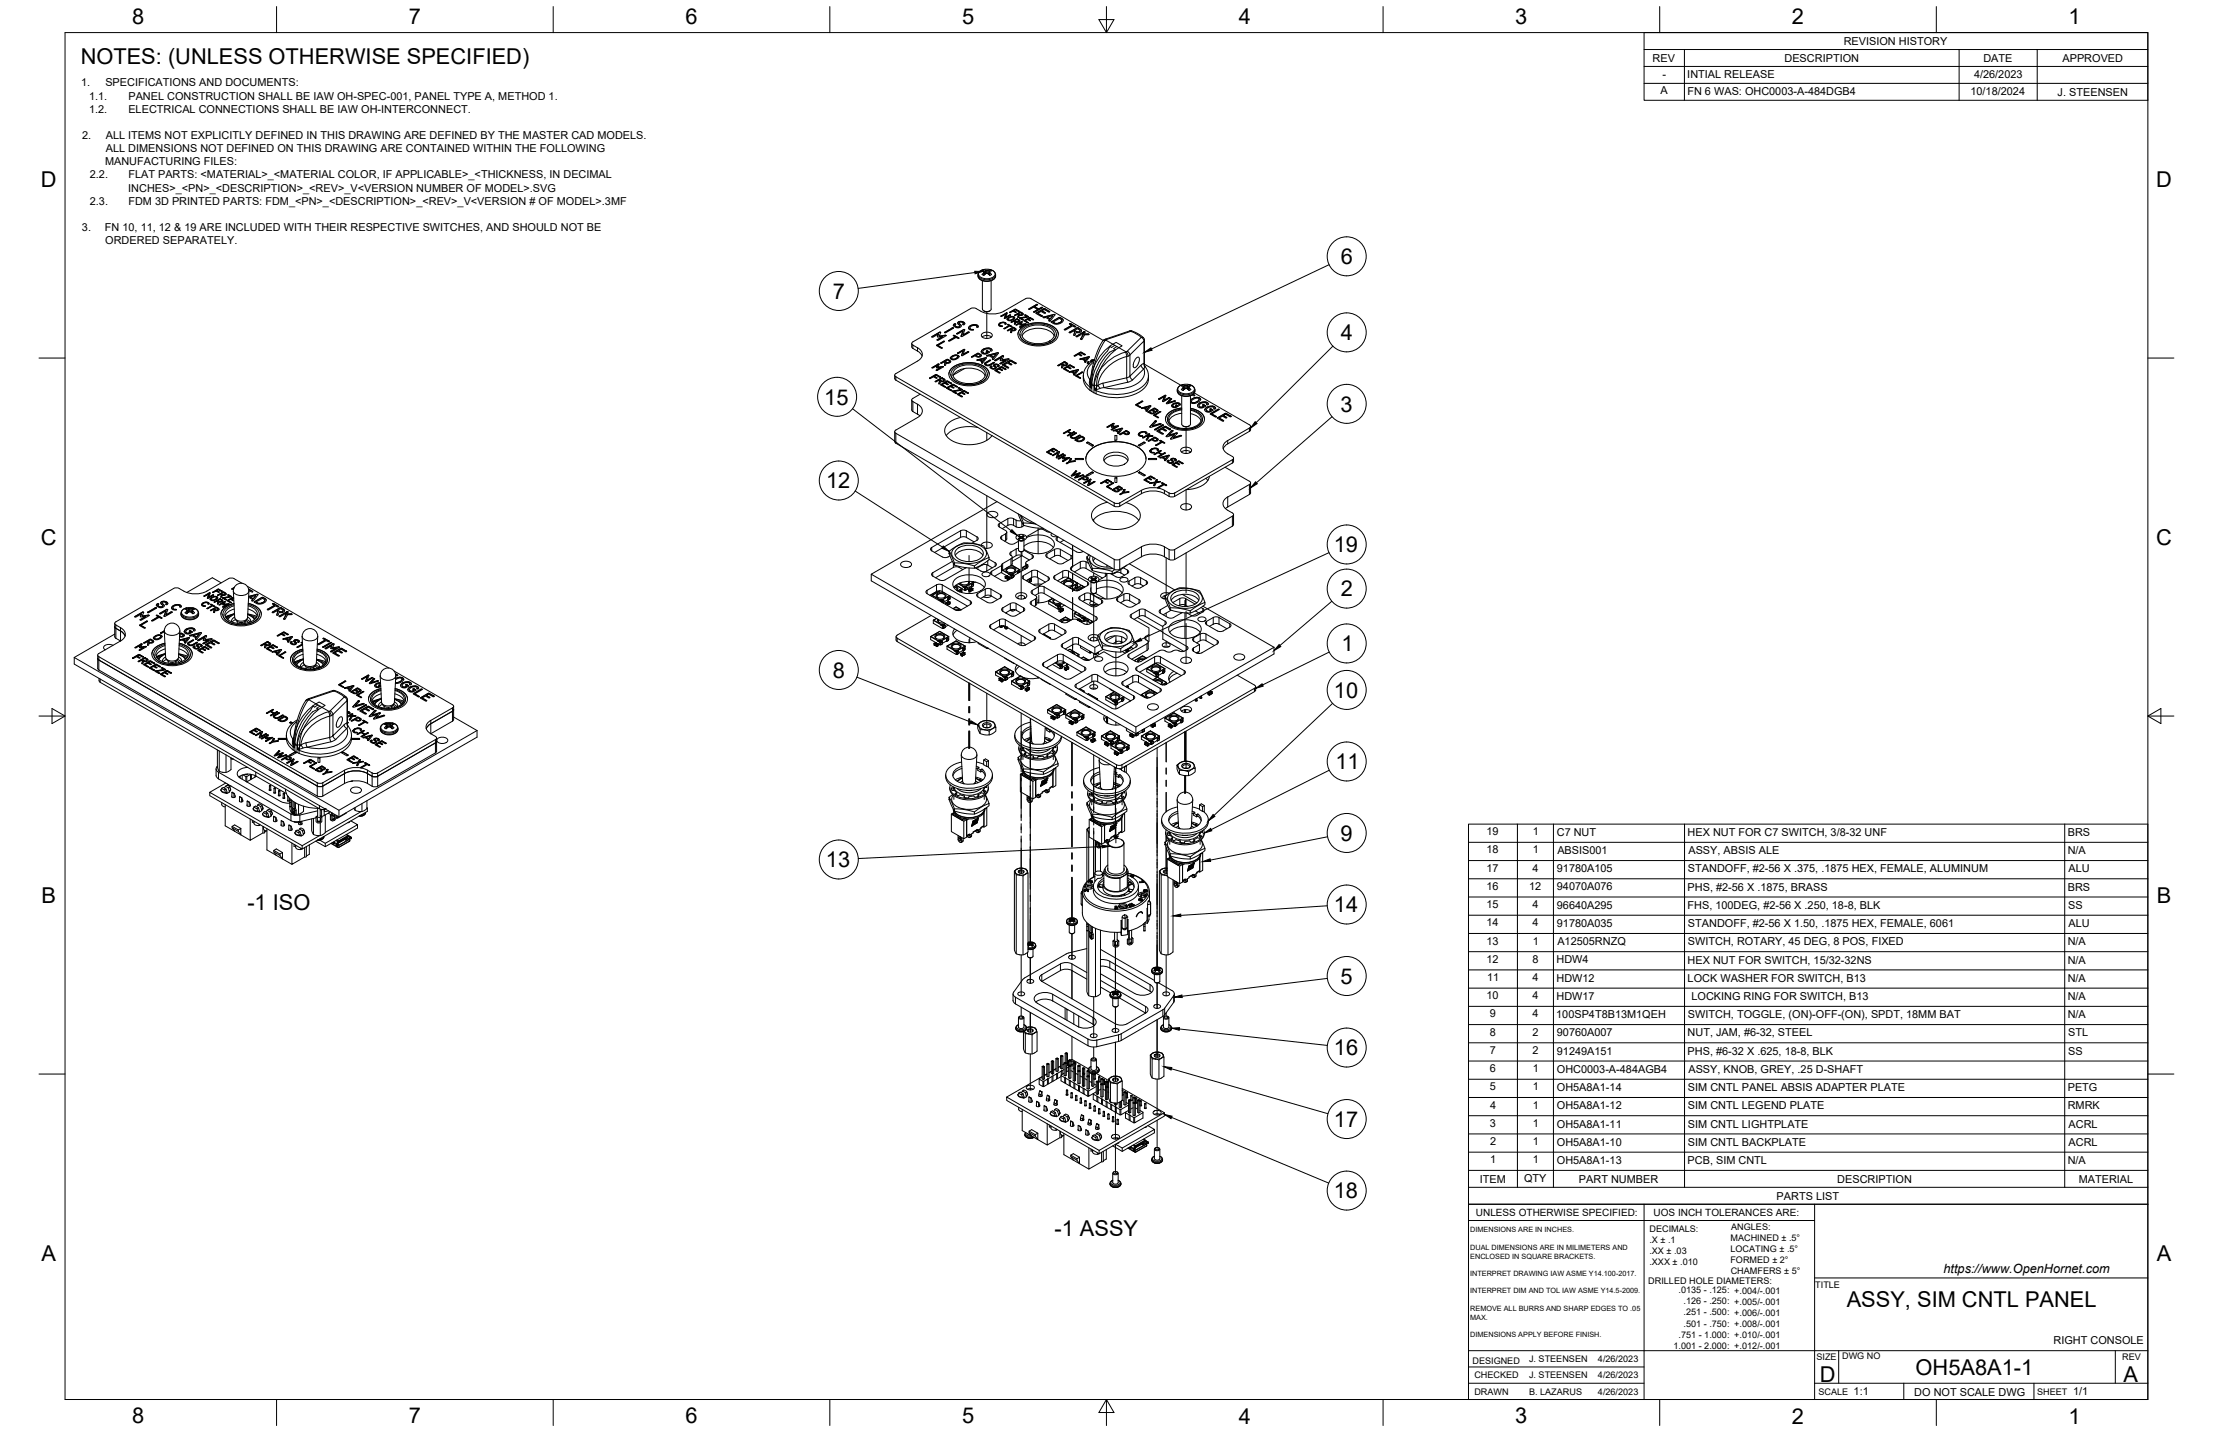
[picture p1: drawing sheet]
<svg xmlns="http://www.w3.org/2000/svg" width="864mm" height="559mm" viewBox="0 0 864 559" stroke-linecap="round" stroke-linejoin="round" font-family="sans-serif">
<defs><g id="words">
<g font-size="8.5">
<text x="51.6" y="9.4">8</text>
<text x="159.5" y="9.4">7</text>
<text x="267.5" y="9.4">6</text>
<text x="375.4" y="9.3">5</text>
<text x="483.4" y="9.4">4</text>
<text x="591.3" y="9.4">3</text>
<text x="699.3" y="9.4">2</text>
<text x="807.2" y="9.4">1</text>
<text x="31.5" y="25">NOTES: (UNLESS OTHERWISE SPECIFIED)</text>
<text x="16" y="72.9">D</text>
<text x="841.4" y="72.9">D</text>
<text x="523.2" y="103">6</text>
<text x="325" y="116.6">7</text>
<text x="523.3" y="132.8">4</text>
<text x="321.6" y="157.9">15</text>
<text x="523.2" y="160.6">3</text>
<text x="322.3" y="190.6">12</text>
<text x="16" y="212.6">C</text>
<text x="520.5" y="215.5">19</text>
<text x="841.4" y="212.6">C</text>
<text x="523.3" y="232.7">2</text>
<text x="523.5" y="254.2">1</text>
<text x="325" y="264.5">8</text>
<text x="520.5" y="272.2">10</text>
<text x="521.1" y="300.2">11</text>
<text x="523.2" y="328.1">9</text>
<text x="322.3" y="338.4">13</text>
<text x="16.2" y="352.3">B</text>
<text x="841.7" y="352.3">B</text>
<text x="96.5" y="354.9">-1 ISO</text>
<text x="520.5" y="356">14</text>
<text x="523.2" y="383.9">5</text>
<text x="520.5" y="411.8">16</text>
<text x="520.5" y="439.8">17</text>
<text x="520.5" y="467.6">18</text>
<text x="411.5" y="482.2">-1 ASSY</text>
<text x="16.2" y="492">A</text>
<text x="841.7" y="492">A</text>
<text x="720.7" y="510">ASSY, SIM CNTL PANEL</text>
<text x="710.1" y="539.1">D</text>
<text x="747.6" y="536.7">OH5A8A1-1</text>
<text x="828.7" y="539.1">A</text>
<text x="51.6" y="555.5">8</text>
<text x="159.5" y="555.5">7</text>
<text x="267.5" y="555.5">6</text>
<text x="375.4" y="555.4">5</text>
<text x="483.4" y="555.5">4</text>
<text x="591.3" y="555.5">3</text>
<text x="699.3" y="555.5">2</text>
<text x="807.2" y="555.5">1</text>
</g>
<text font-size="5" x="758.4" y="496.8">https://www.OpenHornet.com</text>
<g font-size="4.3">
<text x="719.5" y="17.6">REVISION HISTORY</text>
<text x="644.9" y="24.2">REV</text>
<text x="696.4" y="24.2">DESCRIPTION</text>
<text x="774" y="24.2">DATE</text>
<text x="804.9" y="24.2">APPROVED</text>
<text x="31.7" y="33.7">1.</text>
<text x="41.1" y="33.7">SPECIFICATIONS AND DOCUMENTS:</text>
<text x="648.7" y="30.2">-</text>
<text x="658.5" y="30.6">INTIAL RELEASE</text>
<text x="770.3" y="30.3">4/26/2023</text>
<text x="34.7" y="38.9">1.1.</text>
<text x="50.1" y="38.9">PANEL CONSTRUCTION SHALL BE IAW OH-SPEC-001, PANEL TYPE A, METHOD 1.</text>
<text x="648" y="36.9">A</text>
<text x="658.5" y="37.2">FN 6 WAS: OHC0003-A-484DGB4</text>
<text x="769" y="36.9">10/18/2024</text>
<text x="803" y="37.4">J. STEENSEN</text>
<text x="34.7" y="44">1.2.</text>
<text x="50.1" y="44">ELECTRICAL CONNECTIONS SHALL BE IAW OH-INTERCONNECT.</text>
<text x="32" y="54.2">2.</text>
<text x="41.3" y="54.2">ALL ITEMS NOT EXPLICITLY DEFINED IN THIS DRAWING ARE DEFINED BY THE MASTER CAD MODELS.</text>
<text x="41.3" y="59.3">ALL DIMENSIONS NOT DEFINED ON THIS DRAWING ARE CONTAINED WITHIN THE FOLLOWING</text>
<text x="41" y="64.5">MANUFACTURING FILES:</text>
<text x="35.1" y="69.6">2.2.</text>
<text x="50.1" y="69.6">FLAT PARTS: &lt;MATERIAL&gt;_&lt;MATERIAL COLOR, IF APPLICABLE&gt;_&lt;THICKNESS, IN DECIMAL</text>
<text x="50" y="74.7">INCHES&gt;_&lt;PN&gt;_&lt;DESCRIPTION&gt;_&lt;REV&gt;_V&lt;VERSION NUMBER OF MODEL&gt;.SVG</text>
<text x="35.1" y="79.9">2.3.</text>
<text x="50.1" y="79.9">FDM 3D PRINTED PARTS: FDM_&lt;PN&gt;_&lt;DESCRIPTION&gt;_&lt;REV&gt;_V&lt;VERSION # OF MODEL&gt;.3MF</text>
<text x="32" y="90.1">3.</text>
<text x="41" y="90.1">FN 10, 11, 12 &amp; 19 ARE INCLUDED WITH THEIR RESPECTIVE SWITCHES, AND SHOULD NOT BE</text>
<text x="41.1" y="95.2">ORDERED SEPARATELY.</text>
<text x="580.1" y="325.9">19</text>
<text x="598.2" y="325.9">1</text>
<text x="607.5" y="326.2">C7 NUT</text>
<text x="658.6" y="326.2">HEX NUT FOR C7 SWITCH, 3/8-32 UNF</text>
<text x="806.9" y="326.2">BRS</text>
<text x="580.1" y="333">18</text>
<text x="598.2" y="333">1</text>
<text x="607.7" y="333.3">ABSIS001</text>
<text x="658.9" y="333.3">ASSY, ABSIS ALE</text>
<text x="806.9" y="333.3">N/A</text>
<text x="580.1" y="340.1">17</text>
<text x="598.1" y="340.1">4</text>
<text x="607.6" y="340.4">91780A105</text>
<text x="658.7" y="340.4">STANDOFF, #2-56 X .375, .1875 HEX, FEMALE, ALUMINUM</text>
<text x="807.3" y="340.4">ALU</text>
<text x="580.1" y="347.2">16</text>
<text x="596.7" y="347.2">12</text>
<text x="607.6" y="347.5">94070A076</text>
<text x="658.6" y="347.5">PHS, #2-56 X .1875, BRASS</text>
<text x="806.9" y="347.5">BRS</text>
<text x="580.1" y="354.4">15</text>
<text x="598.1" y="354.4">4</text>
<text x="607.6" y="354.6">96640A295</text>
<text x="658.6" y="354.6">FHS, 100DEG, #2-56 X .250, 18-8, BLK</text>
<text x="807.1" y="354.6">SS</text>
<text x="580.1" y="361.5">14</text>
<text x="598.1" y="361.5">4</text>
<text x="607.6" y="361.7">91780A035</text>
<text x="658.7" y="361.8">STANDOFF, #2-56 X 1.50, .1875 HEX, FEMALE, 6061</text>
<text x="807.3" y="361.7">ALU</text>
<text x="580.1" y="368.6">13</text>
<text x="598.2" y="368.6">1</text>
<text x="607.7" y="368.9">A12505RNZQ</text>
<text x="658.7" y="368.9">SWITCH, ROTARY, 45 DEG, 8 POS, FIXED</text>
<text x="806.9" y="368.9">N/A</text>
<text x="580.1" y="375.7">12</text>
<text x="598" y="375.7">8</text>
<text x="607.4" y="375.9">HDW4</text>
<text x="658.6" y="376">HEX NUT FOR SWITCH, 15/32-32NS</text>
<text x="806.9" y="376">N/A</text>
<text x="580.4" y="382.8">11</text>
<text x="598.1" y="382.8">4</text>
<text x="607.4" y="383.1">HDW12</text>
<text x="658.6" y="383.1">LOCK WASHER FOR SWITCH, B13</text>
<text x="806.9" y="383.1">N/A</text>
<text x="580.1" y="389.9">10</text>
<text x="598.1" y="389.9">4</text>
<text x="607.4" y="390.2">HDW17</text>
<text x="660.1" y="390.2">LOCKING RING FOR SWITCH, B13</text>
<text x="806.9" y="390.2">N/A</text>
<text x="581.4" y="397">9</text>
<text x="598.1" y="397">4</text>
<text x="607.3" y="397.3">100SP4T8B13M1QEH</text>
<text x="658.7" y="397.3">SWITCH, TOGGLE, (ON)-OFF-(ON), SPDT, 18MM BAT</text>
<text x="806.9" y="397.3">N/A</text>
<text x="581.4" y="404.1">8</text>
<text x="598.1" y="404.1">2</text>
<text x="607.6" y="404.4">90760A007</text>
<text x="658.6" y="404.4">NUT, JAM, #6-32, STEEL</text>
<text x="807.1" y="404.4">STL</text>
<text x="581.4" y="411.2">7</text>
<text x="598.1" y="411.2">2</text>
<text x="607.6" y="411.5">91249A151</text>
<text x="658.6" y="411.5">PHS, #6-32 X .625, 18-8, BLK</text>
<text x="807.1" y="411.5">SS</text>
<text x="581.4" y="418.4">6</text>
<text x="598.2" y="418.4">1</text>
<text x="607.5" y="418.7">OHC0003-A-484AGB4</text>
<text x="658.9" y="418.7">ASSY, KNOB, GREY, .25 D-SHAFT</text>
<text x="581.4" y="425.5">5</text>
<text x="598.2" y="425.5">1</text>
<text x="607.5" y="425.8">OH5A8A1-14</text>
<text x="658.7" y="425.8">SIM CNTL PANEL ABSIS ADAPTER PLATE</text>
<text x="806.9" y="425.8">PETG</text>
<text x="581.5" y="432.6">4</text>
<text x="598.2" y="432.6">1</text>
<text x="607.5" y="432.9">OH5A8A1-12</text>
<text x="658.7" y="432.9">SIM CNTL LEGEND PLATE</text>
<text x="806.9" y="432.8">RMRK</text>
<text x="581.4" y="439.7">3</text>
<text x="598.2" y="439.7">1</text>
<text x="607.5" y="440">OH5A8A1-11</text>
<text x="658.7" y="440">SIM CNTL LIGHTPLATE</text>
<text x="807.3" y="440">ACRL</text>
<text x="581.5" y="446.8">2</text>
<text x="598.2" y="446.8">1</text>
<text x="607.5" y="447.1">OH5A8A1-10</text>
<text x="658.7" y="447.1">SIM CNTL BACKPLATE</text>
<text x="807.3" y="447.1">ACRL</text>
<text x="581.6" y="453.9">1</text>
<text x="598.2" y="453.9">1</text>
<text x="607.5" y="454.2">OH5A8A1-13</text>
<text x="658.6" y="454.2">PCB, SIM CNTL</text>
<text x="806.9" y="454.2">N/A</text>
<text x="577.5" y="461.5">ITEM</text>
<text x="594.7" y="461.4">QTY</text>
<text x="616.2" y="461.5">PART NUMBER</text>
<text x="717" y="461.5">DESCRIPTION</text>
<text x="811.2" y="461.5">MATERIAL</text>
<text x="693.3" y="468.1">PARTS LIST</text>
<text x="801.4" y="524.4">RIGHT CONSOLE</text>
<text x="723.4" y="544.5">1:1</text>
<text x="747" y="544.7">DO NOT SCALE DWG</text>
<text x="809" y="544.5">1/1</text>
</g>
<g font-size="3.9">
<text x="576" y="474.6">UNLESS OTHERWISE SPECIFIED:</text>
<text x="645.3" y="474.7">UOS INCH TOLERANCES ARE:</text>
</g>
<g font-size="3.5">
<text x="643.7" y="485">.X ± .1</text>
<text x="643.7" y="480.8">DECIMALS:</text>
<text x="675.3" y="484.3">MACHINED ± .5°</text>
<text x="675.6" y="480">ANGLES:</text>
<text x="643.7" y="489.3">.XX ± .03</text>
<text x="675.3" y="488.6">LOCATING ± .5°</text>
<text x="643.7" y="493.5">.XXX ± .010</text>
<text x="675.3" y="492.8">FORMED ± 2°</text>
<text x="675.4" y="497.1">CHAMFERS ± 5°</text>
<text x="643.2" y="501.1">DRILLED HOLE DIAMETERS:</text>
<text x="708.4" y="502.7">TITLE</text>
<text x="655" y="504.4">.0135 - .125: +.004/-.001</text>
<text x="657" y="508.8">.126 - .250: +.005/-.001</text>
<text x="657" y="513.2">.251 - .500: +.006/-.001</text>
<text x="657" y="517.7">.501 - .750: +.008/-.001</text>
<text x="653.1" y="526.5">1.001 - 2.000: +.012/-.001</text>
<text x="655" y="522.1">.751 - 1.000: +.010/-.001</text>
<text x="574.6" y="532.3">DESIGNED</text>
<text x="596.7" y="531.6">J. STEENSEN</text>
<text x="623.6" y="531.6">4/26/2023</text>
<text x="708.9" y="530.9">SIZE</text>
<text x="718.9" y="530.5">DWG NO</text>
<text x="828.2" y="530.9">REV</text>
<text x="575.4" y="537.9">CHECKED</text>
<text x="596.7" y="537.9">J. STEENSEN</text>
<text x="623.6" y="537.9">4/26/2023</text>
<text x="575.4" y="544.3">DRAWN</text>
<text x="596.7" y="544.3">B. LAZARUS</text>
<text x="623.6" y="544.3">4/26/2023</text>
<text x="709.6" y="544.2">SCALE</text>
<text x="795" y="544.2">SHEET</text>
</g>
<g font-size="2.8">
<text x="573.7" y="480.9">DIMENSIONS ARE IN INCHES.</text>
<text x="573.7" y="487.7">DUAL DIMENSIONS ARE IN MILIMETERS AND</text>
<text x="573.7" y="491.1">ENCLOSED IN SQUARE BRACKETS.</text>
<text x="573.7" y="497.9">INTERPRET DRAWING IAW ASME Y14.100-2017.</text>
<text x="573.7" y="504.7">INTERPRET DIM AND TOL IAW ASME Y14.5-2009.</text>
<text x="573.7" y="511.6">REMOVE ALL BURRS AND SHARP EDGES TO .05</text>
<text x="573.7" y="514.9">MAX.</text>
<text x="573.7" y="521.8">DIMENSIONS APPLY BEFORE FINISH.</text>
</g>
</g></defs>
<!-- layer: Visible Narrow -->
<g fill="none" stroke="#000" stroke-width=".39">
<path d="M381.7 107.7a3.6 3.6 0 0 0 4.9 1.7l1.6-.9 .3-.8M381.7 107.2a3.6 3.6 0 0 0 4.9 1.8l1.6-.9 .3-.9M383.9 106.4l.1 1M383.9 105.2l-.6 .2a1.62 1.62 0 0 0-1.4 1.8 1.62 1.62 0 0 0 1.7 1.4 4 4 0 0 0 4.7-1.4 1.98 1.98 0 0 0-2-2M384.1 106.1l.1 1.1M384.5 106.9l.1-1.4-.1 1.4M385 105.5v1.2M385.1 105.5v1.2M385.6 105.5l.1 1.4M386.1 106.1l-.1 1.1M386.3 106.4l-.1 1M406.4 120h.1"/>
<path d="M356.2 134.7v1.3M358.1 135.7v1.3M363.8 131.3h.1M365.8 131.3h.1M365.8 132.5v.1M366.6 129.7h.1M367.5 135.7h.1M368.7 129.6v.1M369.1 130.9h.1M371.6 128h.1M372.5 130.9v.1M372.9 127.3h.1"/>
<path d="M373.5 130.1h.1M373.8 137.7v.1M374.5 126.3v.1M376.2 125.8h.1M378 137.2v.1M378.1 129.6h.1M379.6 128.5v.1M381.4 137.9h.1M381.9 137.9v.1M382.6 138.3h.1M385.3 138.7h.1M385.5 137v.1"/>
<path d="M386 137.3h.1M386.5 136.8h.1M390.7 123.3v.1M390.9 127.2v.1M391.1 138.9v.1M393.6 126.6v.1M394.1 121.8v.1M394.3 122.9v.1M395.1 128.7v.1M395.6 127.8h.1M396.4 121.7v.1M396.6 125.4v.1"/>
<path d="M396.6 126.7h.1M397.1 124.5h.1M397.9 122.8v.1M398 126.7h.1M398 127.5v.1M398.1 124v.1M398.4 121.8v.1M398.5 125.6h.1M399.9 122.9v.1M400.3 122.9v.1M400.3 126.4h.1M401.2 125.8v.1"/>
<path d="M401.3 123.5h.1M401.6 120.5h.1M401.7 123.9v.1M402 123.9v.1M402.1 125h.1M403.3 124.7h.1M403.5 121.6v.1M406.6 123.2v.1M407.2 120.5h.1M407.3 123.7v.1M407.8 120.5h.1M407.8 122h.1"/>
<path d="M409.5 121.5v.1M411.5 126v.1M413.2 126v.1M413.2 123.9v.1M413.6 125.8v.1M414.4 124.3v.1M417.9 126.3v.1M419.3 138.7v.1M420.1 129.3v.1M420.8 128v.1M422 138.6v.1M422.9 129.5v.1"/>
<path d="M431.3 132.9l.1-.2 2.9 1.6a19.2 19.2 0 0 0-7.4 8.8M431.3 132.8l-1.1 .4M431.3 132.8l-2.3 4-2.1 6.2M431.4 132.3l.4 .2M431.8 132.5l-1.2 .2M434.6 136.1l.7 .3a7.4 7.4 0 0 0-4.7 3.9 19.5 19.5 0 0 0-3.7 13M435.1 134.8l-1.3 .8-.6-.4-.8 1.4a21.7 21.7 0 0 0-6.3 13.2M435.9 135.2l-1.6-.9 1.2-.7 2.4 1.4-1.3 .7M435.9 135.2l.7 .5M435.9 135.2l-1.3 .8M436.6 135.7l2.9 1.6M436.6 135.7a19.2 19.2 0 0 0-7.4 8.7"/>
<path d="M439.5 137.3l-.3 .1M439.5 137.3l.7 1.3v.4l-.5 .1M439.5 137.3a1 1 0 0 1 1.1 .3 1 1 0 0 1 .2 1.1l-.6 .3M439.7 139.1v8.3M439.7 139.1l-.5-1.7a18.1 18.1 0 0 0-10 7M439.7 139.1a14.6 14.6 0 0 0-11.3 11.3l.9 1.2M440.8 129.1l.4 .2M440.9 138.5l5.5-5.4v8.7l-.8 .4-4.7 4.6zM441.2 129.3l-9.4 3.2M441.3 129.3l2.6 1.2 1.4 1.2M441.7 129.1l-.4 .2M445.3 131.7l-5.5 5.4"/>
<path d="M445.3 131.7l.7 .4 .4 1 .2-.4M445.3 131.7l.9 .1M349.6 147v1.3M356.2 156.7v3.9M358.1 157.8v3.8M362.8 147.5v.1M363.8 143.4h.1M365.5 143.4h.1M365.5 144.4h.1M365.5 147.4h.1M366 142.1v.1M367.2 148.6v.1"/>
<path d="M367.8 147.5v.1M368.1 143v.1M368.9 150.9h.1M369.4 141.4h.1M369.5 148.7v.1M369.9 148.7v.1M369.9 149.9v.1M370 140.3h.1M371.2 152.2h.1M371.3 149.5v.1M371.7 150v.1M371.8 152.6h.1"/>
<path d="M372.1 150v.1M372.2 151.2v.1M373.5 150.8v.1M374 151.3h.1M374.4 151.3v.1M375.5 154.6v.1M375.5 152h.1M376 152.5h.1M376.4 152.5h.1M376.4 153.7h.1M377.8 153.3v.1M381.5 140.4v.1"/>
<path d="M384.7 141.4v.1M386.2 142.3v.1M387 143.6h.1M387.6 141.5h.1M388.3 140.5v.1M388.3 142.8v.1M389.7 142.4h.1M390.1 145.3v.1M390.4 140.5v.1M390.4 141.7v.1M390.6 143.2h.1M391.1 143.2h.1"/>
<path d="M391.1 144.4h.1M392.5 144h.1M393.5 143.3v.1M393.7 140.1h.1M394.1 140.6v.1M394.7 140.6v.1M394.7 142.1v.1M396.4 141.6v.1M415.1 142.3v.1M415.6 141.2v.1M416.8 144.6v.1M417.3 142.5h.1"/>
<path d="M417.4 145v.1M417.8 142.5h.1M417.8 143.7h.1M419.1 143.3h.1M421.6 147.4v.1M421.6 140v.1M422.8 146.6a5.7 5.7 0 0 0 2.6 4.5M424.9 141.9h.1M425.3 148l-.2 1.5 .3 1.6M425.3 148h.4M425.4 151.1v1.2M425.4 151.1l.5 .3"/>
<path d="M425.6 149.1l.3 2.3M425.6 149.6l-.2 1.1 .5 .7M425.6 149.1l-.5 .1M425.7 147.4l-.4 .6M425.9 149.5v1.9M426.1 149.9v2.9M426.8 141.3a4.5 4.5 0 0 0-1.5 6.7M426.9 143.1l-.9 2.9-.4 3.1M426.9 143l-.9 6.6M427.1 152.1l.6 .3M427.1 150.2v1.9M427.7 152.4v1.3"/>
<path d="M428.4 150.4h.1M429.2 144.4l-.9 2.7-.4 3.9 .5-.6M429.2 144.4a11.9 11.9 0 0 0-2.1 5.8M430.4 149.5l-2 .9M430.4 149.5l.5 1.8M430.9 151.3l-3.1 .7 .1-1-.8 1.1 .7-.1-.1 .4M439.7 147.4l-9.3 2.1M439.7 147.4l.1 .8a.7 .7 0 0 0 .8 .8l1.5-.8M440.1 149.1l-9.2 2.2M440.9 146.8l.5 1 .6 .4M441 146.8l-1.3 .6M445 158.8h.1"/>
<path d="M445.3 142.5l.4 1 .7 .4M445.6 159.2h.1M446.4 143.9l-4.4 4.3M446.4 143.9a5.3 5.3 0 0 1-3.8 6.4 18 18 0 0 1-11.7 .9M446.6 142.3l-.2-.5v.8l.4 .6M446.8 143l-.4 .9M448.2 146.6a7.3 7.3 0 0 1-5.9 6.2 20.7 20.7 0 0 1-14.6-.4M450.3 159.3v.1M450.7 159.3v.1M452.3 155.6v.1M455.2 157.3v.1M456.4 155.2h.1"/>
<path d="M459.3 158.1v.1M459.4 152.6a3.6 3.6 0 0 0 5 1.7l1.6-.9 .3-.8M459.4 152.1a3.6 3.6 0 0 0 5 1.8l1.6-.9 .3-.9M459.7 158.3v.1M460.1 158h.1M461.7 151.3v1M461.7 150l-.7 .3a1.62 1.62 0 0 0-1.4 1.8 1.62 1.62 0 0 0 1.8 1.4 4 4 0 0 0 4.7-1.4 1.98 1.98 0 0 0-2.1-2.1M461.9 151l.1 1.1M462.3 150.3v1.5M462.4 150.4l-.1 1.4M462.8 150.4v1.2M462.9 150.4v1.2"/>
<path d="M463.3 150.4l.1 1.4M463.9 151l-.2 1.1M464 151.3v1M469.9 158v.1M470.4 158.3h.1M470.9 157.8v.1M472.7 159.6v.1M473.2 159.9v.1M473.8 159.4v.1M349.6 169.1v3.9M410.3 177.2h.1M410.8 175v.1"/>
<path d="M410.8 177.6v.1M411.2 175v.1M411.3 176.2v.1M412.6 175.8v.1M413.1 178.9v.1M414.7 178.9v.1M414.7 179.9h.1M415 177.1v.1M415.1 169v.1M415.3 177.6v.1M416.6 169.9h.1M417.4 178.5v.1"/>
<path d="M417.7 179v.1M418.1 169.8v.1M419 168.6h.1M419.7 170.7v.1M420.5 172h.1M421.1 169.9h.1M421.9 172v.1M421.9 170.3h.1M422.2 171.8v.1M422.8 170.6v.1M432.1 166.5v.1M433.7 166.6h.1"/>
<path d="M433.8 167.5v.1M434.3 165.3h.1M434.6 167.9v.1M436.4 166.2v.1M439.3 168.1v.1M439.8 168.1v.1M440.4 168.5v.1M445.6 170.1h.1M448.2 169.4v.1M448.8 166.5h.1M449.1 161.1v.1M450.1 176.5v.1"/>
<path d="M450.4 170.7v.1M450.5 177.2h.1M450.6 160.4v.1M450.7 167.5v.1M450.9 170.7v.1M451.6 171.1h.1M452 162.8v.1M452 178.1h.1M452.9 178.5h.1M453 171.9v.1M453.5 165.9h.1M453.8 169.1v.1"/>
<path d="M454.3 176.8h.1M454.4 166.4v.1M455 166.4v.1M455 167.9v.1M455.2 170.1v.1M456.7 167.4v.1M456.8 171.1v.1M457.2 168.1h.1M457.4 179.6h.1M458.8 179.1v.1M459.4 169h.1M459.8 179.9v.1"/>
<path d="M460.2 179.9v.1M474.6 162.5h.1M477.4 164v.1M478 161.4h.1M478.6 161.4h.1M478.6 162.8v.1M479.1 171.9v1.3M480.3 162.4h.1M480.9 179.4v1.3M487.6 167v1.3M418.1 185.5v.1M419.4 186.3v.1"/>
<path d="M419.7 183.9h.1M421.5 184.6h.1M423.1 188.3v.1M423.1 185.8v.1M423.7 185.8v.1M424.3 186.2v.1M427.2 187.9v.1M429.6 188.5h.1M432.3 188.3v.1M433.6 190.7h.1M434.8 196.2v1.3M435.2 191.5v.1"/>
<path d="M436.4 189.8h.1M436.6 190.9h.1M436.8 189.8h.1M437 196.2v1.3M438.6 191.1v.1M445.4 191.3v1.3M448.3 188v.1M448.8 185.8v.1M449.2 185.8v.1M449.3 187v.1M450.6 186.6v.1M453.8 188.5h.1"/>
<path d="M454.4 191.3v1.3M456.2 180.3v.1M456.2 192.4v1.3M458.4 192.4v1.3M459.3 182.1v.1M460.2 181.1v.1M461.6 180.7v.1M479.1 194v3.8M487.6 189.1v3.9M363.6 213.6v1.3M372 219.8v1.6M374.9 207.1v2.6"/>
<path d="M377.1 207.1v2.6M381.3 209.5v1.3M385.5 218.8v1.7M388.4 219.6v1.3M390 204.3v1.3M390.9 209.2v1.3M391.3 219.9v2.6M392.4 208.3v2.6M393.3 202.4v2.6M394.5 215.4v1.3M394.5 218.1v2.5M395.5 202.4v2.6"/>
<path d="M396.5 203v2.6M396.5 214.2v2.6M398.8 203.9v1.7M398.8 215.3v1.5M402.8 216.6v1.3M408.5 216.1v1.3M411.5 214.4v2.6M412.6 209.7v1.3M413.8 214.4v2.6M417.9 216.8v1.3M421.6 219.3v2.5M423.8 219.3v2.5"/>
<path d="M434.8 218.3v3.9M437 218.3v3.9M445.4 213.4v3.9M454.4 213.4v3.9M456.2 214.4v3.9M458.4 214.4v3.9M480.9 201.4v3.9M55.5 238.9v.1M57.7 238.8v.1M60.6 237.2v.1M61.8 236.5v.1M62.4 239.3v.1"/>
<path d="M63.4 235.5v.1M65.1 235v.1M67.1 238.8v.1M68.5 237.8h.1M70.6 239.7a3.6 3.6 0 0 0 5 1.8l1.6-.9 .3-.9M70.6 239.2a3.6 3.6 0 0 0 5 1.8l1.6-.9 .3-.9M72.9 238.5v.9M72.9 237.2l-.7 .2a1.62 1.62 0 0 0-1.4 1.8 1.62 1.62 0 0 0 1.8 1.4 4 4 0 0 0 4.7-1.3 1.98 1.98 0 0 0-2.1-2.1M73.1 238.1l.1 1.1M73.6 237.5l-.1 1.5M74 237.6v1.1M74.1 237.6v1.1"/>
<path d="M74.5 237.5l.1 1.4M75.1 238.1l-.1 1.1M75.2 238.5v.9M79.7 232.5v.1M79.9 236.4v.1M82.6 235.8v.1M83.1 231.1h.1M83.3 232.1v.1M84.1 238h.1M84.6 237v.1M85.4 230.9v.1M85.6 234.7h.1"/>
<path d="M85.6 235.9v.1M86 233.7v.1M86.9 232v.1M87 235.9v.1M87 236.8h.1M87 233.2v.1M87.4 231.1h.1M87.5 234.8h.1M88.9 232.1v.1M89.3 232.2h.1M89.3 235.6v.1M90.2 235.1h.1"/>
<path d="M90.3 232.7v.1M90.6 229.7v.1M90.7 233.2h.1M91 233.2h.1M91.1 234.2v.1M98.5 230.7v.1M100.5 235.2v.1M102.2 235.3h.1M102.2 233.1v.1M102.6 235.1h.1M103.4 233.5v.1M106.9 235.6h.1"/>
<path d="M109.1 238.6h.1M109.7 237.2v.1M111.9 238.8h.1M361.8 230.4v1.3M363.7 232.3l2.8 1.7h1.5l2.6-1.5M364 223.5v1.3M365.5 228.2v2.6M366.8 230.6l-3 1.7 2.8 1.6h1.4l2.5-1.5M367.7 228.2v2.6M368.3 234.4l-.7 .3M368.3 235.1l-.2 .2M368.3 234.4l-.6 .4"/>
<path d="M369.3 235.2l-.2 .1M369.8 235.5l-.2 .1M370 234l-.1 .1M370 234.8l-.7 .4M370.2 234.7l-.2 .1M370.5 235.1l-.7 .4M370.6 233.1l-.6 .3M370.6 233.8l-.6 .4M370.7 235l-.2 .1M370.8 235.6l-1.1 .6M370.8 235l-.3 .1M371.9 237.5l1.2-.6 1.9 1.1"/>
<path d="M373.1 228.4l2.2 1.3-1.6 .9M374.3 221v.4M375.2 230.4l-.6 .3M375.2 231.2h.1M375.2 230.4l-.6 .4M375.4 229.7l-1.6 .9M376.7 230.2h.1M376.9 221.5v.1M377.4 229.2l-.6 .3 .6-.3M377.4 230l-.6 .3M378.2 229.9l-.2 .1M378.7 234.6v1.3"/>
<path d="M378.9 229.5l-.7 .4M379.1 228.9h-.1M379.1 229.3l-.2 .2M379.4 230.4l-.9 .5M379.6 227l.2 .1-2.7 1.6h-1.4l-1.6-.9M379.7 230.3l-.2 .1M379.7 229.7l-1.2 .6 .2-.1M379.8 227.8l-.7 .4 .7-.3M379.8 228.6l-.7 .4M379.9 227.2l-2.8 1.6h-1.5l-1.6-1M381.6 231.6v1.3M383.2 220.3v.2"/>
<path d="M384.5 229.9v2.6M386.7 229.9v2.6M387 222.9v1.3M390.4 232v1.3M391.3 237.2v1.3M392.3 224.9l1.1 .7M392.3 225.6l1.1 .6M392.8 224.6l.2 .1M393 224.8l.7 .4M393.7 225.1l.2 .2M394.3 235.5v2.6M394.7 220.5l3.2 1.8-2.7 1.6h-1.5l-2.4-1.4"/>
<path d="M394.8 225.4h.1M394.8 224.7l.7-.3-.6 .4M395.5 225.2l-.6 .3M396.5 235.5v2.6M397.8 223l-.6 .4 .6-.3M398 222.4l-2.8 1.6h-1.5l-2.5-1.5M399.1 221.4l1 .6M399.4 224.6v1.3M399.4 237.2v1.3M400.3 220.7l-1.1 .7 1 .6M400.7 221.7v-1.3v1.3M401.7 227.2h-.1"/>
<path d="M401.7 226.5l.7-.3-.7 .4M402.4 226.9l-.7 .4M402.5 234.7v1.3M402.5 225.5l-2 1.1M402.6 222.8v2.6M402.8 230.4v1.3M404.1 233.7v2.6M404.9 222.8v2.6M405.2 229v2.6M407.5 229v2.6M409.1 225.2v1.3M409.2 234.5l2.8 1.6h1.5l.9-.5"/>
<path d="M410.8 233.6l-1.5 .8 2.8 1.6h1.4l.8-.5M411.6 224.7v1.3M413.1 237.5h.1M413.5 237.8l-.2 .1M413.8 236.5l-.6 .4 .6-.4M413.8 237.3l-.6 .3M413.9 227.3l3.1-1.7 3.4 2-2.7 1.5h-.7M414.2 237.4l-.7 .4M414.4 237.3l-.2 .1M414.7 222.9v2.6M414.9 237.6l-.2 .1M415 237.6l-1.2 .7"/>
<path d="M415 238.2l-1.2 .7M415.5 236.3h.1M417 222.9v2.6M418 229.6l-.1 .1M418 229.7h.1M418.2 221.2v1.3M419.2 239.4l2.8 1.6 1.6-.1M419.7 229.3h-.1M420.1 238.9l-.8 .4 2.8 1.6h1.4M420.3 228.3l-.6 .4 .7-.4M420.4 229.1l-.7 .3M420.5 227.6l-2.8 1.6h-.5"/>
<path d="M421.4 232.7v1.3M423.2 229.2l-1.2-.7-3.1 1.7M423.3 231.6v2.6M424.4 227.2v1.3M425.5 231.6v2.6M429.9 234.2v1.3M431.4 223.7v1.2M435.1 223.4v.2M436.1 233.3v1.3M437.4 222.2v1.4M438.6 231.9v2.6M440 222.5v1.3"/>
<path d="M440.6 226.7v1.3M440.8 231.9v2.6M441.5 239.7v1.3M442.9 225.4v2.6M444.5 234v1.3M444.6 237.9v2.6M445.1 225.4v2.6M446.9 237.9v2.6M447.4 226.7v1.3M452.8 238v1.3M460.4 233.6v2.6M462.6 233.6v2.6"/>
<path d="M469.4 237.5v1.3M38.6 256.3v5.2M45.2 243.9v5.2M47 244.9v5.2M51.8 256.7v.1M52.7 240.5v.1M52.8 252.6v.1M54.4 252.6v.1M54.4 253.6h.1M54.5 256.6h.1M54.8 240.5v.1M54.8 241.7v.1"/>
<path d="M55 251.3v.1M56.2 257.8v.1M56.5 244.9v.1M56.7 256.7v.1M57.1 252.2v.1M58.1 240.1h.1M58.4 250.6h.1M58.4 258h.1M58.9 258h.1M58.9 259.1v.1M58.9 249.5v.1M60.3 258.8h.1"/>
<path d="M60.7 259.2v.1M61 256.2l.6 .2M61.1 259.2v.1M61.1 256.2l.6 .1M61.5 240.1v.1M62.8 246.9v.1M70.4 247.1v.1M70.4 249.6v.1M70.9 247.1v.1M71.6 247.5v.1M73.6 250.7h.1M74.3 247.9h.1"/>
<path d="M74.4 246.2v.1M74.9 246.5h.1M75.2 251.5v.1M75.5 246v.1M76 252.8v.1M76.6 250.7h.1M77.3 252v.1M77.3 249.7v.1M78.6 251.6v.1M79.1 254.6h.1M79.4 249.7v.1M79.4 251h.1"/>
<path d="M79.6 252.4v.1M80.1 252.4v.1M80.1 253.6h.1M80.1 248.1v.1M81.4 253.2v.1M82.5 252.6h.1M82.7 249.3v.1M83.1 249.9h.1M83.7 249.9h.1M83.7 251.3v.1M85.4 250.9h.1M89.3 240.1l.2 .1"/>
<path d="M104.1 251.6h.1M104.6 250.5h.1M105.8 253.9h.1M106.3 251.7v.1M106.4 254.3h.1M106.7 251.7v.1M106.8 252.9h.1M108.1 252.5v.1M108.3 248h.1M110.6 256.6v.1M110.6 249.2v.1M111 247.8v.1"/>
<path d="M113.9 251.1v.1M115.2 250.3v.1M116.6 249.9v.1M118 250.7v.1M126.1 252.4v.1M126.6 249.1v.1M127 252.9v.1M128.9 250.7v.1M129.1 252.9v.1M129.1 254.1v.1M129.8 251.3v.1M132.2 255.7v.1"/>
<path d="M132.4 252.5h.1M132.9 253v.1M133.4 253v.1M133.4 254.5v.1M135.1 254v.1M350.1 249v1.4M363.2 248.4l2.8 1.7h1.4l2.8-1.7M363.3 248.4l3.4-2 3.4 2-2.7 1.6h-1.4zM364.2 242.1l2.8 1.6h1.5l.5-.3M364.5 251.7l.2 .1M364.5 251l.2 .2M364.7 251.2l.7 .4"/>
<path d="M364.7 251.8l.7 .3M364.8 251.2l.8 .5M365 250.7l.9 .6M365.4 252.2l.2 .1M365.4 241.3l-1.1 .7 2.8 1.6 1.8-.3M366 251.2l.2 .2M367.1 251.5h-.1M367.7 250.4l-.6 .5 .7-.4M367.8 251.2l-.7 .4M368.1 245.1h.1M368.8 244.1l-.6 .3M368.8 244.9l-.6 .3"/>
<path d="M368.8 244.1l-.6 .4M369.4 250.1h.1M369.6 252.2l2.8 1.6h1.4l2.8-1.6M369.7 252.1l3.4-2 3.4 2-2.7 1.6h-1.4zM370.1 249.1l-.7 .3M370.1 249.2l-.6 .3M370.1 249.9l-.6 .4M373.4 255.2h.1M374.1 254.2l-.6 .3M374.2 255l-.7 .3M374.2 254.2l-.7 .4M375.6 255.3l-.2 .1"/>
<path d="M375.8 253.9h.1M375.8 254.6l-.9 .5M376 254.4l-.2 .2M376.3 254.9l-.7 .4M376.4 252.8l-.6 .4M376.5 252.9l-.6 .3M376.5 253.6l-.6 .4M376.6 254.8l-.3 .1M376.6 255.4l-1.2 .7M376.6 254.8l-.2 .1M385.5 253h.1M385.7 253l-.1 .1"/>
<path d="M386.6 243.8v1.3M390.1 241.8v2.6M390.8 244.7h-.1M391.5 244.5l-.7 .3M392.3 241.8v2.6l-.3 .1M392.8 244.7l-.2 .1M392.8 244.7h.1M392.8 245.3l-.2 .1M393.3 245l-.5 .3M403.7 248.4v1.3M405.8 245.6v1.3M407.2 247.4l2.7 1.5-.3 .2"/>
<path d="M407.2 258.7v1.3M409.3 243.6v2.6M410 249l-.3 .2M411.5 243.6v2.6M412.7 255.5v2.6M414.6 251.3v1.3M414.6 259.7l-.6 .4M414.7 259.8l-.7 .4M414.9 255.5v2.6M415.6 245.9v1.3M415.6 258.5l-1.3 .7h-1.4l-1.1-.6M415.7 258.6l-1.4 .8h-1.4l-1.2-.7"/>
<path d="M416.3 259.4v.1M416.7 253.9l.8-.5 3.4 2-.7 .4M416.9 259.3l-.5 .3M417.9 242l-2.1-1.2-2.5 1.4M418.6 249v2.6M420.5 241.9l.2 .1M420.5 241.9l.3 .1M420.8 242l.9 .5M420.9 256.1v.1M420.9 249v2.6M421 255.4l-.7 .5M421.1 241.6l.2 .1"/>
<path d="M421.3 241.7l.9 .5M422 256.9l.8-.5 2.1 1.2M423.1 242.4h.1M423.5 240.9h.1M423.8 241.4l-.7 .3M423.8 242.1l-.6 .4M423.8 241.4l-.6 .4M424.2 242.4l1.5 .8M425.1 241.8l-.8 .5 1.5 .8M425.5 254.6v.1M426 254.5l-.4 .3M427.7 255.4l-.2 .1"/>
<path d="M427.7 240.7v1.3M428.4 254.9l-.7 .4M428.6 254.8l-.2 .2M435.5 248.1v2.4M437.7 248.5v2M438 250.7l-.6 .3M440.4 253.9l-.6 .4M440.5 253.9l-.7 .4M440.5 255.3v1.3M441.4 252.6l-1.7 .8M441.5 252.7l-1.4 .8h-.6M443.4 251.1v1.4"/>
<path d="M447.1 248.3v1.3M447.4 256.8l-1.5-.8-3.3 1.8M447.6 251.2v2.6M450.6 256.3v2.6M452.8 256.3v2.6M454.7 242.4v1.3M463.1 252.3v1.3M465.8 252.9v1.2M465.8 248.9v1.3M467.1 254.7l.6 .3M468.4 247.4v2.6M470.6 247.4v2.6"/>
<path d="M470.9 242.5v1.3M473.5 241v2.6M475 250v1.3M475.7 241v2.6M479.9 243.4v1.3M39.1 265v1.3M57.9 260.1v.1M60.2 261.4v.1M60.8 261.8v.1M61.1 260.4v.1M62.5 260v.1M63 260.5v.1"/>
<path d="M63.4 260.5v.1M64.4 263.9h.1M64.5 261.2v.1M64.9 261.7v.1M65.4 261.7v.1M65.4 262.9v.1M66.8 262.5v.1M104.1 278.2v.1M105.6 279.1v.1M107.1 279.1h.1M107.9 277.8h.1M108.7 279.9v.1"/>
<path d="M110.1 279.1h.1M110.9 279.5v.1M111.8 279.8v.1M120.3 273.2l-2.3 4-2.1 6.2M120.3 273.2l.1-.2 2.9 1.7a19.1 19.1 0 0 0-7.4 8.7M120.3 273.2l-1.1 .3M120.4 272.7l.4 .1M120.4 273l-.7 .1M124.1 275.1l-1.3 .8-.7-.4-.7 1.4a21.2 21.2 0 0 0-6.3 16.2M124.9 275.6l-1.6-.9 1.2-.8 2.4 1.4-1.3 .7M124.9 275.6l.7 .4M124.9 275.6l-1.3 .8 .7 .4a7.2 7.2 0 0 0-4.7 3.8 19.6 19.6 0 0 0-3.7 13"/>
<path d="M125.6 276l2.9 1.7M125.6 276a18.3 18.3 0 0 0-8.7 15.4l.5-.7M128.2 277.7a16.1 16.1 0 0 0-12.1 12.8v2l.6 .3M128.2 277.8l.5 1.7a14.6 14.6 0 0 0-11.3 11.2M128.5 277.7l-.3 .1M128.5 277.7l.7 1.6M128.8 277.4a.95 .95 0 0 1 1.1 .8 .95 .95 0 0 1-.7 1.1M128.9 277.4l-.4 .2M129.2 279.3l-.5 .2v8.3M129.8 269.5l.4 .1M129.9 278.8l5.5-5.4v8.8l-.8 .4-4.7 4.5zM130.2 269.6l-9.8 3.4"/>
<path d="M130.3 269.6l2.5 1.2 1.5 1.2M130.7 269.5l-.5 .1M134 268v.1M134.3 272l-5.5 5.4M134.3 272l.9 .1M134.3 272l.7 .4 .4 1 .2-.4M134.6 268.4h.1M137.2 278.6v.1M137.8 275.7h.1M138.1 270.3v.1M139.3 268.5v.1M139.4 279.9v.1"/>
<path d="M139.5 269.6v.1M139.7 276.8h.1M139.7 268.5v.1M139.9 279.9v.1M141 272.1h.1M141.3 264.8v.1M142.5 275.1v.1M142.8 278.3v.1M143.4 275.7h.1M144 275.7h.1M144 277.1v.1M144.2 266.6h.1"/>
<path d="M144.2 279.4h.1M145.4 264.4v.1M145.7 276.6v.1M146.2 277.3h.1M148.3 267.4h.1M148.4 278.2v.1M158.9 267.2v.1M159.4 267.5v.1M159.9 267v.1M161.7 268.9h.1M162.2 269.1v.1M162.8 268.6v.1"/>
<path d="M163.6 271.7v.1M166.4 273.3h.1M167 270.6h.1M167.6 270.6h.1M167.6 272.1h.1M169.3 271.6v.1M176.6 276.2v5.2M388.5 262.3l2.8 1.6h1.5l2.8-1.6M388.6 262.2l3.4-2 3.5 2-2.8 1.6h-1.3zM389.9 264.8l.2 .2M389.9 265.5l.2 .1M389.9 264.8l.2 .1"/>
<path d="M390.1 265l.9 .5M390.1 265.5l.9 .6M390.4 264.5l.2 .1M390.6 264.7l.9 .5M392.4 265.3h.1M392.4 264.6l.7-.3-.6 .4M393.1 265l-.6 .4M394.7 263.9v.1M394.8 265.8l2.8 1.7h1.4l2.8-1.7M394.9 265.8l3.4-2 3.4 2-2.7 1.6h-1.4zM395.4 262.9l-.6 .4M395.4 263.7l-.6 .4"/>
<path d="M395.4 263l-.6 .3M398.6 268.9h.1M399.3 267.8l-.6 .4M399.4 268.6l-.7 .4M399.4 267.9l-.7 .4M401 267.5h-.1M401 266.8l.7-.2-.7 .3M401.2 268.1l-1.2 .7M401.5 269.2l-.9 .5M401.7 267.3l-.7 .4M401.7 268.4l-1.1 .7M401.7 269.1l-.2 .1"/>
<path d="M401.7 268.5l-.2 .1M408.8 277l2.8 1.6h1.5l2.8-1.6M408.9 276.9l3.4-1.9 3.5 1.9-2.8 1.6h-1.4zM410.1 279.6l.3 .1M410.4 279.8l.7 .3M410.4 279.7l.7 .4M410.7 279.3l1.1 .6M413.4 279.8l-.6 .4M413.4 279.1l-.7 .3M414 260.8h-.1M414.7 260.5l-.7 .4M415 278.7h.1"/>
<path d="M415.7 277.7l-.6 .4 .6-.4M415.7 278.4l-.6 .4M415.9 279l2.8 1.6h1.5l2.8-1.6M416 278.9l3.5-2 3.4 2-2.7 1.6h-1.4zM416.3 260.2l-.9 .5M416.5 260l-.2 .1M416.8 261l-.9 .6M417 261l-.2 .1M417 260.4l-1.1 .6M419.9 272.8h-.1M419.9 267v1.3M420 272.9h-.1"/>
<path d="M421.4 268.8l1.5 .9-.3 .2M422.2 280l.6-.4-.6 .4M423 269.7l-.3 .2M423.3 260.4v1.3M424.5 270.9l.3-.2 3.4 2-.3 .2M425.1 275.8v.1M425.3 275.9h-.1M426.1 263.5v2.5M428.3 272.8l-.3 .2M428.3 263.5v2.5M431.5 271.9l2.8 1.6h1.5l2.8-1.6M435 269.9l-3.4 1.9 2.8 1.6h1.4"/>
<path d="M435.4 275h.1M435.4 274.3l.7-.3-.6 .3M436.1 274.7l-.6 .4M437.7 273.6h.1M437.8 272.9l.6-.3-.6 .4M438.2 266v1.3M438.4 273.3l-.6 .4M439.8 267.6l.4 .2-.5 .3M440.3 267.9l-.5 .3M442 263.7v2.6M442.3 271.5v1.3M443.6 260.4v1.3"/>
<path d="M444.3 263.7v2.6M445.3 271.1l2.3 1.3M447.5 261l2.8 1.6h1.5l2.8-1.6M447.6 260.9l3.4-2 3.5 2-2.8 1.6h-1.4zM449.9 265.3l1.8-1 3.4 2-1.6 .9M451.4 264h.1M451.5 270.6l-2.6-1.5-3.4 2 2.3 1.3M452.1 263l-.7 .3M452.1 263.8l-.6 .3M452.1 263l-.6 .4M452.8 268.6v1.3M453.7 262.7h.1"/>
<path d="M453.8 262l.6-.3-.6 .3M454.4 262.4l-.6 .4M455.1 267l-.4 .2M455.2 266.3l-1.6 1M462.1 261.7v1.3M472.5 269.7l-1.1 .6M473 270l-1.1 .7M473 270.6l-1.1 .7M90.2 296l.7 .1M99.3 286.4h.1M99.8 286.8v.1M99.8 284.2v.1"/>
<path d="M100.2 284.2v.1M100.3 285.4v.1M101.6 285v.1M102 288.1v.1M103.7 288.1v.1M103.7 289.1v.1M103.9 286.4h.1M104.3 286.8v.1M106.4 287.8h.1M106.7 288.2v.1M107.1 294.7v.1M108.4 295.5v.1"/>
<path d="M108.7 293.1v.1M109.5 281.2v.1M110.4 293.8v.1M110.8 281.2v.1M111.2 281.1h.1M111.8 286.9a6.2 6.2 0 0 0 3.1 4.9M112.1 297.6h.1M112.1 295v.1M112.6 295.1h.1M113.3 295.4v.1M114.3 288.4l.1 4.3M114.3 288.3l.3 .1"/>
<path d="M114.6 290l-.2 1 .5 .8M114.6 289.4l-.5 .1M114.7 287.8l-.4 .6M114.9 289.9v1.9M115.8 281.6a4.5 4.5 0 0 0-1.5 6.7M115.9 283.4l-1 6.5M115.9 283.4a14.2 14.2 0 0 0-1 8.4M116.2 297.1v.1M116.7 292.8v1.2M117.4 290.7h.1M117.4 290.7l.9 1.2M118.6 297.7v.1"/>
<path d="M119.4 289.9l-2 .8M119.4 289.9l.5 1.7M119.9 291.6l-3.1 .8 .1-1-.8 1.1 .7-.1-.1 .4M121.3 297.6h.1M122.6 299.9v.1M125.4 299h.1M125.8 299h.1M128.7 287.8l-9.3 2.1M128.7 287.8l.4 1.7M129.1 289.5l-9.2 2.1M129.9 287.1l.5 1 .6 .4-1.8 .9M130 287.1l-1.3 .6"/>
<path d="M134.3 282.9l.4 .9 .6 .5M135.3 284.3l-4.3 4.2M135.4 284.3a5.3 5.3 0 0 1-3.8 6.4 18 18 0 0 1-11.7 .9M135.6 282.6l-.2-.4v.7l.4 .6M135.8 283.4l-.5 .9M137.2 286.9a7.3 7.3 0 0 1-5.9 6.2 20.7 20.7 0 0 1-14.6-.3M137.3 297.2v.1M137.8 295.1h.1M138.2 295.1h.1M138.3 296.2v.1M139.1 285.8h.1M139.5 286.4v.1"/>
<path d="M139.6 295.9h.1M140.6 280.3v.1M141 287.3v.1M141.8 287.7v.1M142 281.1v.1M142.8 297.7v.1M143.3 286h.1M145.2 289.5v.1M145.8 280.3v.1M146.4 288.8v.1M147.8 288.4h.1M148.2 291.3v.1"/>
<path d="M148.4 284.6a3.6 3.6 0 0 0 5 1.8l1.6-.9 .3-.9M148.4 284.1a3.6 3.6 0 0 0 5 1.8l1.6-.9 .3-.9M148.8 289.2h.1M149.2 289.2h.1M149.2 290.3v.1M150.6 290h.1M150.7 283.4v.9M150.7 282.1l-.7 .2a1.62 1.62 0 0 0-1.4 1.8 1.62 1.62 0 0 0 1.8 1.4 4 4 0 0 0 4.7-1.3 1.98 1.98 0 0 0-2.1-2.1M150.8 283.1l.2 1M151.3 282.4v1.4M151.4 282.4l-.1 1.4M151.8 282.4v1.2"/>
<path d="M151.9 282.4v1.2M152.3 282.4l.1 1.4M152.4 282.4v1.4M152.9 283.1l-.2 1M153 283.4v.9M168.1 281.1v5.2M169.9 288.6v5.2M410.1 280.2l.3 .2M410.4 280.3l.7 .4M411.1 280.1l.2 .2M411.1 280.8l.2 .1M411.1 280.1l.2 .1"/>
<path d="M412.7 280v.1M417.2 282.2l.9 .4M417.3 281.5l1.1 .7M417.8 281.2l.9 .5M418.1 282.7l.3 .1M418.7 281.7l.2 .2M419.8 282h.1M419.8 281.3l.7-.3-.6 .4M420.3 285.8l2.8 1.6h1.4l2.8-1.6M420.4 285.7l3.4-2 3.4 2-2.7 1.6h-1.4zM420.5 281.7l-.6 .4M422.1 280.6v.1"/>
<path d="M422.8 280.4l-.6 .4M424.1 288.8h.1M424.8 287.8l-.6 .3M424.9 288.6l-.7 .3M424.9 287.8l-.7 .4M425.9 288.6l-.2 .2M426.5 287.5h-.1M426.6 288.3l-.7 .3M426.8 288.1l-.2 .1M427.1 286.4l-.5 .5 .6-.4M427.2 287.2l-.6 .4M427.3 288.4l-.2 .1"/>
<path d="M427.4 289.1l-1.2 .6M427.4 288.4l-1.2 .7M429.8 287.3l2.8 1.6h1.5l2.8-1.6M429.9 287.2l3.4-2 3.5 2-2.8 1.6h-1.4zM431.1 289.9l.3 .1M431.1 290.5l.2 .1M431.4 290.6l.8 .5M431.4 290l.9 .5-.9-.5M431.7 289.5l.2 .2M431.9 289.7l.6 .4M432.6 290.1l.2 .1M433.6 290.9l2.8 1.6h1.4l2.8-1.6"/>
<path d="M433.7 290.8l3.4-2 3.4 2-2.7 1.6h-1.4zM433.7 290.3h.1M434.4 289.3l-.7 .3M434.4 290.1l-.6 .3M434.4 289.3l-.6 .4M434.8 294.1l.3 .1M435.1 293.6l-.2-.1 .9 .5M435.1 294.2l.7 .4M435.4 293.2l.9 .5M435.8 294.6l.2 .1M435.8 294l.2 .2M436 289h.1"/>
<path d="M436.3 293.7l.2 .1M436.7 287.9l-.6 .4M436.7 288.7l-.6 .4M436.7 288l-.6 .4M437.5 293.9h-.1M437.8 298.4v1.3M438.1 292.9l-.6 .3M438.1 293.7l-.6 .3M438.1 292.9l-.6 .4M439.8 292.6h-.1M440.5 291.5l-.7 .5M440.5 292.3l-.7 .4"/>
<path d="M440.9 286.5l.9 .5M440.9 287.1l1.1 .7M441.5 286.2l1.1 .6M441.8 287l.2 .2M441.9 287l.2 .1M443.4 287h.1M444.1 285.9l-.6 .5 .7-.4M444.2 286.7l-.7 .4M445.4 287.3l2.8 1.6h1.5l2.8-1.6M445.5 287.2l3.4-2 3.5 2-2.7 1.6h-1.5zM445.8 285.6h-.1M446.4 284.6l-.6 .3 .7-.3"/>
<path d="M446.5 285.4l-.6 .4M446.7 290.5l.3 .1M447 290l-.3-.1 .3 .1M447 290l.9 .5M447 290.6l.9 .6M447.3 289.6l.2 .1M447.5 289.7l.7 .4M448.2 290.1l.2 .1M449.3 290.3h.1M450 283.1l-.2 .2M450 289.3l-.7 .4M450 290.1l-.6 .3"/>
<path d="M450 289.3l-.6 .4M450.2 282.4l-1 .5M450.4 282.3l-.2 .1M450.7 282.7l-.7 .4M450.9 282.6l-.2 .1M450.9 283.2l-1.1 .7M451.6 289h.1M452.4 288.7l-.7 .4M452.4 288l-.7 .3M454.6 280.2l2.8 1.7h1.5l2.8-1.7M454.7 280.2l3.4-2 3.5 2-2.7 1.5h-1.5zM455.9 283.4l.2 .2"/>
<path d="M455.9 282.8l.2 .2M456.1 283.5l.7 .4M456.2 282.9l.9 .6-.3-.2M456.5 282.5l1.1 .7M456.8 284l.2 .1M458.5 283.3h-.1M459.2 282.2l-.6 .5 .6-.4M459.2 283l-.6 .4M460.8 281.9h.1M461.5 281.7l-.6 .3M461.5 280.9l-.6 .4M85.3 301.3v2.6"/>
<path d="M99.8 301.3v1.5M113.5 317.7v2.6M117 318.1v2.6M123.8 305.5v5.1M124.2 300.8h.1M125.5 316v2.6M125.6 300.1h.1M126 305.5v5.1M126.5 316.4v1.8M126.8 315.6h.1M127.6 300.3v.1M134.4 300.6v5.2"/>
<path d="M137.3 304.8h.2M141.5 318.3l-1.3 .2M142.7 317l-.5 .6-1.3 .4M142.7 317.2a1.99 1.99 0 0 1-2.4 1.2M143.4 300.6v5.2M145.2 301.6v5.2M147.4 301.6v5.2M378 319.6l-.8 .4M401.5 311l-.4 .2M401.6 311.5l-.5 .3M402.8 312.5l-.6 .3M404.9 304l-.7 .5"/>
<path d="M406.1 310.6l-.5 .3M409.4 308.7l-.5 .3M98.5 320.1v.8M114.7 329.5v.8M114.8 320.7h2M125.2 327.7l-1.3 .1M126.4 326.4l-.4 .6-1.4 .4M126.4 326.5a1.99 1.99 0 0 1-2.3 1.2M129.3 329l2 1.2M130.2 329l1.1 .5M130.2 329l-.1 .1M130.3 328.6l1.1 .6"/>
<path d="M131.1 328l.7 .4M131.4 327.8l.6 .4M131.7 330l-.3 .1M131.7 330.3h-.3M131.9 330.5l-.1 .1M132.1 329.4l-.7 .3M132.1 328.4v.5M132.2 330.6l-.1 .1M132.2 328.2l.2 .2M132.6 328.1l.1 .2M132.7 328.3h.1M133 328.1l-.3 .2"/>
<path d="M133.5 327.8l-.3 .2M133.9 327.6l-.3 .1M134.4 327.3l-.3 .2M134.5 327.3v.3l-2.3 1.3v-.4l.4-.2M135.1 326.9l1.1 .6-4.5 2.6M135.1 325.7l.6 .4M135.4 327.5l-.5 .3M135.9 326.1l.1 .3M136 326.4l.3 .2v.7l-.9-.6M136.3 327.6l-4.6 2.7M136.4 326.7v.6M136.5 328.2l-.1 .1"/>
<path d="M136.8 326.6v.1M137.1 326.8l-.1 .1M137.1 327.1l-.1 .1M374.6 326.5l-.4 .2M374.7 327.1l-.5 .3M375.8 328.1l-.5 .3M379.2 326.2l-.6 .3M382.5 324.2l-.6 .3M428.4 328.6l-.5 .3M428.5 329.2l-.6 .3M429.6 330.2l-.5 .3M431.8 321.7l-.8 .4"/>
<path d="M432.9 328.3l-.5 .3M436.3 326.4l-.6 .3M462.2 337.1l-.7 .4M416.2 359.5a2.47 2.47 0 0 0 4.3 0M416.2 359.8a2.47 2.47 0 0 0 4.3 0M417.4 358.3a1 1 0 0 0-1.1 1 1 1 0 0 0 1 1 2.25 2.25 0 0 0 3-1l-.2-.6-.8-.4M417.4 359l.1 .7M417.5 358.9l.1 .9M418.1 358.4l-.1 1M418.3 358.4v.9M418.4 358.4v.9M418.5 358.4l.1 1"/>
<path d="M419.1 358.9l-.1 .9M419.2 359l-.1 .7M421.9 352.6l.5 .5M422.4 348a7.6 7.6 0 0 0 5.6 6.2 19.9 19.9 0 0 0 18.2-1.9 5.9 5.9 0 0 0 2.4-4.3M422.4 347.8l-.4 .3M430.8 340.8l-.6 .2M437.9 357.9l1.2 .4M438.8 357.1h.1M438.8 357.1l.3 1.2M438.9 357v.1M439.1 358.3v4.1M439.8 357.7h.1"/>
<path d="M439.8 357.7l-.7 .6M440.2 340.8l1.8 .5M442.4 341.5a7.4 7.4 0 0 1 5.7 6.3 8.2 8.2 0 0 1-6.8 6.2 18.2 18.2 0 0 1-16.9-3 4.9 4.9 0 0 1 .9-7.7l2-1.2M448.1 351.7l.6 .3 .3 .6M448.1 351.7h.1M449 356.7l-.1 .3M449 352.6v4.1M449 352.6l-1.2 .4M449 356.7l-1.2 .4M449 352.4v.2M458.8 344l-.4 .3M458.9 344.6l-.5 .3"/>
<path d="M460.1 345.6l-.6 .3M463.4 343.7l-.5 .3M466.7 341.8l-.5 .3M401.2 368.4v.7M401.3 368.3l.1 .8M401.8 367.7l-.1 1.1 .1-1.1M402 367.8v.9M402.3 367.7l.1 1.1M402.8 368.3l-.1 .8M402.9 368.4l-.1 .7M403 367.7a1.01 1.01 0 0 1 .9 1.5l-1.2 .6h-1.5M404.2 368.9a2.31 2.31 0 0 1-3 1.1"/>
<path d="M404.2 369.2a2.31 2.31 0 0 1-3 1.1M413.8 376.2v2.5M418.3 376.2v2.5M433.1 375.1v2.6M437.9 362l1.2 .4M439.1 362.4l-.1 .4M439.8 361.9l-.7 .5M449.4 378.7a2.47 2.47 0 0 0 4.3 0M449.4 379a2.47 2.47 0 0 0 4.3 0M450.6 377.5a1 1 0 0 0-1.1 1 1 1 0 0 0 1 1 2.25 2.25 0 0 0 3.1-1l-.3-.6-.8-.4M450.7 378.2v.7v-.7M450.8 378.1l.1 .8"/>
<path d="M451.3 377.5l-.1 1.1M451.5 377.6v.9M451.6 377.6v.9M451.8 378.6v-1.1l.1 1.1M452.3 378.1l-.1 .8M452.4 378.2v.7v-.7M396.3 389.1v2.6M397.5 399.9a.83 .83 0 0 0-.7 .6 .83 .83 0 0 0 .2 .8 2.25 2.25 0 0 0 3.3-.5l-.7-.9M406.5 380.3v2.6M410.8 388v2.6M426.5 397.1v2.6M433.2 388.1a2.47 2.47 0 0 0 4.2 0"/>
<path d="M433.2 388.4a2.47 2.47 0 0 0 4.2 0M434.3 386.9a1 1 0 0 0-1 1 1 1 0 0 0 1 1 2.25 2.25 0 0 0 3-1l-.3-.6-.7-.4M434.5 388.3l-.1-.7 .1 .7M434.5 387.4l.1 .9M435 388v-1.1v1.1M435.3 387v.9M435.5 386.9l.1 1.1M436.1 387.4l-.1 .9M436.1 387.6v.7M436.2 387.6l-.1 .7M447.1 392.7v2.6M448.8 384.2v2.6"/>
<path d="M453.8 394v2.6M454 399.9a.83 .83 0 0 0-.7 .6 .83 .83 0 0 0 .2 .8 2.25 2.25 0 0 0 3.4-.5l-.7-.9M454.5 393.4v2.6M458 388.5v2.6M396.4 401.3a2.47 2.47 0 0 0 4.2 0M396.4 401a2.47 2.47 0 0 0 4.2 0M397.5 402.5h2M424.6 405.5v2.6M424.7 417.7a2.47 2.47 0 0 0 4.2 0M424.7 417.4a2.47 2.47 0 0 0 4.2 0M425.8 416.3a.83 .83 0 0 0-.7 .5 .83 .83 0 0 0 .2 .9 2.25 2.25 0 0 0 3.3-.6l-.7-.8M425.8 418.9h2"/>
<path d="M428 405.9v2.6M436.5 403.8v2.6M437.5 403.4v2.6M453 401.3a2.47 2.47 0 0 0 4.2 0M453 401a2.47 2.47 0 0 0 4.2 0M454.1 402.5h2M409.5 439v.8M399.9 442.9a2.51 2.51 0 0 0 3.6 .9M399.9 442.5a2.39 2.39 0 0 0 3.2 1.1M400.3 442a1.54 1.54 0 0 0 2.3 1.3M401.1 444h1.9M425.8 448.4v.8"/>
<path d="M440.3 448l2 1.1M441.3 447.9l1 .6M441.3 448h-.1M441.3 447.5l1.1 .6M442.1 446.9l.7 .5M442.4 446.7l.6 .4M442.7 448.9l-.3 .1M442.7 449.2h-.3M442.9 449.4l-.1 .2M443.1 448.3l-.7 .3M443.1 447.3v.5M443.2 449.5l-.1 .1"/>
<path d="M443.3 447.1l.1 .2M443.6 447l.1 .2M443.7 447.2h.1M444 447l-.3 .2M444.5 446.7l-.3 .2M444.9 446.5l-.3 .2M445.4 446.2l-.3 .2M445.5 446.2v.3l-2.3 1.3 .4-.5M446.1 445.8l1.1 .6-4.5 2.7M446.1 444.6l.6 .4M446.4 446.4l-.5 .3M446.9 445.1l.1 .2"/>
<path d="M447 445.3l.3 .2v.7l-.9-.6M447.3 446.5l-4.6 2.7M447.5 445.6v.6M447.5 447.1l-.1 .1M447.8 445.5v.1M448.1 445.7l-.1 .2M448.1 446l-.1 .1M449.4 452.6a2.47 2.47 0 0 0 4.3 0M449.4 452.3a2.47 2.47 0 0 0 4.3 0M450.5 451.3a.83 .83 0 0 0-.7 .5 .83 .83 0 0 0 .2 .9 2.25 2.25 0 0 0 3.4-.6l-.8-.8M450.6 453.8h1.9M433.2 462a2.47 2.47 0 0 0 4.2 0"/>
<path d="M433.2 461.7a2.47 2.47 0 0 0 4.2 0M434.2 460.6a.83 .83 0 0 0-.6 .6 .83 .83 0 0 0 .2 .8 2.25 2.25 0 0 0 3.3-.5l-.7-.9M434.3 463.2h2"/>
</g>
<!-- layer: Visible -->
<g fill="none" stroke="#000" stroke-width=".39">
<path d="M382.3 105.9a4.3 4.3 0 0 1 6.2 .9 2.87 2.87 0 0 1-3.7 3 2.48 2.48 0 0 1-2.6-.9 2.48 2.48 0 0 1-.1-2.7zM383.4 109.6v11a1.97 1.97 0 0 0 3.4 0v-11M383.9 105.3l.1 .7M383.9 105.9h.1M383.9 106.4l-.7 .7 .7 .4M383.9 105.3l.7 .1M383.9 105.3l-.7 .4 .7 .1M383.9 105.9l.2 .2M383.9 106.4h.1M384.1 106.1l-.2 .3M384.1 106.1l.1 1.1M384.2 106.8v.2"/>
<path d="M384.2 107h.1M384.2 106.9h.1M384.6 105.4v.1M384.6 106.8l-.7 .7M384.6 106.8h.1M384.6 106.8h1M384.6 105.5h.5M385 105.5h.1M385.6 106.8h.1M385.6 105.5h-.5M385.6 105.4v.1M385.6 105.4l.7-.1 .7 .4-.9 .4"/>
<path d="M385.6 106.8l.7 .7M386 107h-.2M386 106.9h.1M386 106.8v.2M386.1 106.1l-.1 1.1M386.1 106.1l.9 1-.7 .4M386.3 105.3l-.1 .7M403.7 119.7l1.6 .9 1.1-.6M404.4 118.8h.2M404.4 118.9l-3 1.8M404.6 118.8l.3 .1M406.4 120h.1"/>
<path d="M406.8 119.9l.1 .2M406.8 120h-.4M355.8 134v1.6l.4 .4M356.2 134.7a5.4 5.4 0 0 1 3.7 3.3 2.92 2.92 0 0 1-1.8 2.9l-8.5 4.9-.4 .5 .1 .5 85.5 49.4 .9 .3 1.3-.3 8.4-4.9a10.6 10.6 0 0 1 11.2 1.2l1.8-.1 22.5-13 .5-.8-.5-.5a5.5 5.5 0 0 1-3.6-3.3 2.9 2.9 0 0 1 1.8-2.9l8.5-4.9 .4-.5-.1-.5-21.8-12.6M356.2 136l2.4 1.3 1.2 1.7M356.2 133.4l-.4 .5 .4 .8M363.6 131.4l3.2-1.8 .3 .1-.6 1.4 2.7-.1-3.2 1.8-.3-.2 2.2-1.3-2 .2 .3-1.2-2.1 1.3zM365.5 134.7l2.7-1.6 .4 .1-2.6 1.6 1.6 1.1zM365.7 132.7h.1M366 134.8l1.6 .9M366.2 130.4l-.4 1M366.2 130.3v.1"/>
<path d="M367 129.6l.1 .2M367 129.7h-.4l-3 1.8M367.9 131.4l-2.2 1.2M367.9 131.3v.1M368.2 133.2l-2.7 1.6M368.5 133.2h-.3M368.6 129.7l3.1-1.8 .4 .1-3.2 1.9zM368.6 129.8h.1M369.2 131l-.4-.2-2.3 .3M370.2 133h.1M370.9 139.7h.1M371.2 139.3a1.84 1.84 0 0 1 3-.1 2.16 2.16 0 0 1-3.3 .6z"/>
<path d="M371.3 139.8a1.47 1.47 0 0 0 2.5-.7l-.6 .8M371.3 139.8h.1M371.6 128l-3 1.7M371.7 138.9v.1M371.8 127.9l.2 .1M371.8 128h-.2M372 127.9v.1M372 128l.1 .1M372 130.9h.4l1.8 1.1-1.1-.3-2.8 1.4 2.4-1.6zM372.1 130.9l2 1M372.1 130.9l-.1 .1M372.2 126.6l.7-.2-.3 .6 .9 .6a.57 .57 0 0 0 .7 0 .57 .57 0 0 0 .2-.7l-.4-.4a.92 .92 0 0 1 .2-1.1 .92 .92 0 0 1 1.2 0l.7 .4a.48 .48 0 0 1 .4 .6 .48 .48 0 0 1-.7 .2 .75 .75 0 0 0-.6-.9 .75 .75 0 0 0-.9 .5l.6 .5a.86 .86 0 0 1-.1 1.1 .86 .86 0 0 1-1.1 .1l-.7-.1a.83 .83 0 0 1-.9-1.1z"/>
<path d="M372.4 126.4h.5M372.4 126.5l-.4 .5M372.6 127l.1 .2M372.7 127.1l.5 .4M372.7 131.5l-2.5 1.4M372.7 131.5h.1M372.9 126.4l.1 .1M373 138.5v.1M373.2 127.4l.2 .2M373.3 130.2l2.8-1.7 .4 .3-.7 1.9 1.9-1.1h.5l-2.9 1.8-.2-.3 .7-1.9-2.1 1.1zM373.3 130.2h.1M373.7 137.8l2.6-1.5 .2 .2-.6 1.8 1.8-1.1 .3 .1-2.5 1.5-.3-.1 .7-1.8-1.9 1z"/>
<path d="M373.7 137.8h.1M373.8 139.1a1.42 1.42 0 0 0-2.4 .9l.7 .2 1.1-.4M373.9 138.7h-1.6l-1.4 1.1M373.9 138.7l.3 .4M373.9 138.7h.1M374.1 125.6l-.4 .5M374.1 125.6l.8-.2 .9 .2M374.1 131.8l.1 .2M374.3 126.1l.8 1.1M374.5 127.1l-.4 .5h-.7M375.1 131.2h.1M375.2 138.7h.1"/>
<path d="M375.8 125.6l.3 .2M375.8 129.2l-.7 1.9M375.9 136.9l-.7 1.7M375.9 126.3l-.2 .4M376 128.6h.1M376 128.7l-2.7 1.5M376.1 136.4h.1M376.1 136.4l-2.4 1.4M376.1 125.8l.4 .5M376.1 128.5l.3 .2M376.2 136.3l.3 .2M376.4 128.6l.1 .1"/>
<path d="M377.6 137.3l.4 .1M377.6 137.3l-1.7 1M377.7 129.6l.5 .1M377.7 129.7l-1.9 1M378 127.9v.2M378.2 127.4a2.47 2.47 0 0 1 3.6 0l-.1 .3h-.4a1.48 1.48 0 0 0-1.4-.9 1.48 1.48 0 0 0-1.4 1 1.05 1.05 0 0 0 1.4 .9 1.16 1.16 0 0 1-1.3 .1 1.16 1.16 0 0 1-.5-1.1zM378.5 128l.3 .5M378.7 127.1l-.7 .8M378.8 128.4l1 .3M379.1 139.3l2.5-1.5 1.3 .7a1.04 1.04 0 0 1-.7 1 1.04 1.04 0 0 1-1.2-.3l-.6-.4-.9 .6zM379.8 128.6l.1 .1M380.1 126.7l-1.4 .3"/>
<path d="M380.1 126.7a1.18 1.18 0 0 1 1.7 .8M380.1 126.7h.1M380.8 138.6l.9-.5 .7 .5v.4l-.6 .1-1-.4 1 .5 .7-.4M381.2 127.5h.1M381.2 127.4v.2M382.9 137.2v.2M383 138.8l-1.4-.9-2.5 1.4M383.2 130.3a2.83 2.83 0 0 1 4 .4 2.33 2.33 0 0 1-3.6 1 .89 .89 0 0 1-.4-1.4zM383.2 136.7a2.84 2.84 0 0 1 3.9-.2l-.2 .5-.4-.2a1.65 1.65 0 0 0-2.9 .2 .76 .76 0 0 0 .4 .9 .76 .76 0 0 0 .9-.2l.5-.3-.5-.3 .1-.2 1.1 .4-1 .7a1.22 1.22 0 0 1-1.5 .2 1.22 1.22 0 0 1-.4-1.5zM383.3 131.5a3.1 3.1 0 0 1 3.6 0M383.5 137.4l.3 .4M383.5 137.3v.1"/>
<path d="M383.8 137.7l.7 .2M383.9 121.3l1.4 .4 1-.4M384.2 140l-.7 1M384.9 137.8l-.4 .1M384.9 139.6l.1 .1M384.9 139.7l-3.6 .9M384.9 137.7v.1M385 138.8l4.2-1.2 .4 .2-1.9 2.5-.5-.2 .3-.4-1.5-.8-.7 .1zM385.1 138.8l-.1 .1M385.3 136.9l.8 .6M385.3 137l-.4 .1M385.4 137.4l-.5 .4"/>
<path d="M386.5 136.6v.3M386.6 138.7l2.1-.5-.9 1.2zM386.7 136l.4 .7M386.7 136.1l-.8-.3-1.2 .1-1 .3-.8 1M387.5 139.7l-.2 .4M388.7 138.2l-.9 1.2-1.2-.6M389.2 137.6l.3 .1M389.2 137.7l-4.1 1M389.5 137.7l.1 .1M389.7 126.7v.1M389.9 126.3l1.2-.5a.93 .93 0 0 1 1-.1 .93 .93 0 0 1 .5 .8l-.1 .1a1.24 1.24 0 0 0-1.3-.6 1.24 1.24 0 0 0-1 1l1 .3a.83 .83 0 0 1-1 0 .83 .83 0 0 1-.3-1zM390.1 126.9l.3 .3h.7"/>
<path d="M390.1 126.8v.1M390.6 123.4l2.3-1.3-.4 1.7 1.6-.9 .3 .1-2.2 1.3-.3-.1 .6-1.6-1.6 .9zM390.8 139.6l-.4 1M391.1 139l-2.9 1.7M391.4 125.8l-1.2 .2-.5 .7M391.4 125.8l.9 .2M391.4 125.7v.1M391.6 138.9v.1M391.6 138.9l-.5 .1M391.7 121.5l8.5-4.9 1.8-.2 28.5 16.4M391.8 121.5a10.6 10.6 0 0 1-11.2-1.3l-1.8 .2-22.6 13M391.9 128.2h-.1"/>
<path d="M391.9 124.2h.1M392.2 126.5h.1M392.2 126.3v.1M392.3 125.9l.3 .5M392.5 122.6l-.6 1.5M392.7 122.2h.1M392.7 122.2l-2.1 1.2M392.8 122.1l.2 .1M393 122.1v.1M393 124.5v.1M393.1 129l2.2-1.3 .9 .4a.65 .65 0 0 1 0 .9 .65 .65 0 0 1-.9 .1l-.3-.1-.4 .8-.2-.1 .2-.9-.3-.2-.9 .5zM393.1 128.9v.1"/>
<path d="M393.2 126.6l1.7 .8-.9-.2-2.2 1.1 1.9-1.3zM393.2 126.6l1.6 .8M393.2 128.9h.1M393.2 126.6v.1M393.3 124.1a1.5 1.5 0 0 1 2.6 .1 1.59 1.59 0 0 1-1.4 1 1.59 1.59 0 0 1-1.5-.8zM393.4 124.6a1.23 1.23 0 0 0 2.1-.6l-.5 .7M393.7 123.8v.1M393.7 127l-1.8 1.1M394 121.9l2.2-1.3 1.5 .9-.2 .1-1.3-.7-.6 .4 .9 .6-1.1-.5-1.1 .6zM394 122.9l.4 .1M394 123l-1.5 .8M394 121.9v.1"/>
<path d="M394.1 121.9h-.1M394.6 128.5l.8 .4 .7-.4M394.6 128.4l.8-.4 .7 .5-.2 .3-.5 .1zM394.6 125.6l2.1-1.2 1 .4a.66 .66 0 0 1 0 1 .66 .66 0 0 1-1 0l-.2-.1-.3 .8h-.2l.1-1-.3-.2-1 .5zM394.6 128.8l-.2 .9M394.7 125.6h.1M394.8 127.3l.1 .2M394.9 123.5h.1M395.2 127.8h.1M395.5 124a1.24 1.24 0 0 0-2 .8l.6 .2 .9-.4M395.6 121.3l.9 .6M395.7 123.7h-1.4l-1.3 .9"/>
<path d="M395.7 123.7l.3 .3M395.7 123.6v.1M395.9 123l2.2-1.2 .9 .4a.65 .65 0 0 1 0 .9 .65 .65 0 0 1-.9 0l-.3-.1-.4 .9-.2-.2 .2-.9-.3-.1-.8 .4zM396 123v.1M396 120.7l.4 .1M396 120.8l-1.9 1.1M396 122.9v.1M396.1 125.2l.9 .4 .6-.3M396.1 125.1l.8-.4 .6 .4-.1 .4M396.1 125.2l.7 .4 .6-.1M396.1 125.5l-.2 .9M396.2 128.1v.1"/>
<path d="M396.4 120.7l1.2 .8M396.5 126.8l2.2-1.3 .2 .1-.4 1 1.9-.2-2.2 1.4-.3-.2 1.6-.9-1.5 .1 .3-.8-1.6 .9zM396.5 128.6l-1.1-.8-2.3 1.2M396.6 124.5h.1M397.2 130.5a5.7 5.7 0 0 1 5.4-4.3 10 10 0 0 1 10 2.9l.4 1.4M397.4 122.6l.9 .4 .6-.4M397.4 122.5l.8-.5 .7 .6-.2 .3-.5 .1zM397.4 122.8l-.2 .9M397.6 125.2v.1M397.6 121.4l.1 .1M397.7 124.8v.1M397.8 124.1l3-.6-.9-.5 .2-.1 1.3 .7-3 .6 .9 .5-.1 .2z"/>
<path d="M398 125.3l-1.3-.8-2.1 1.1M398 121.8v.1M398 130.5a4.4 4.4 0 0 0 3.8 3.7 9.6 9.6 0 0 0 10.1-2.4l.3-1.3M398.1 128.4a11.2 11.2 0 0 1 14.1 0 3.3 3.3 0 0 1-1.5 5.3 11.6 11.6 0 0 1-12.6-1.2 2.9 2.9 0 0 1 0-4.1zM398.3 126.1l-.3 .7M398.3 126v.1M398.4 124.2l.9 .6M398.7 128.6a10.1 10.1 0 0 1 12.8 0 2.94 2.94 0 0 1-1.3 4.8 10.4 10.4 0 0 1-11.5-1.1 2.61 2.61 0 0 1 0-3.7zM398.9 131.1a7.2 7.2 0 0 1 8.2-2.8l3.1 1.3 1.2 1.5M398.9 125.6l-2.4 1.2M399 122.2h.1M399.3 124.7l.1 .1"/>
<path d="M399.3 122.6l-1.1-.8-2.3 1.3M399.5 126.7l-1.6 .9M399.5 126.7h.1M399.6 125.1l2.3-1.2 1.5 .8-.4 .1-1.2-.6-.5 .3 .8 .7-1.1-.5-.9 .5 1.2 .7-.1 .1zM399.7 125.1l-.1 .1M399.9 128.4a9.1 9.1 0 0 1 11 .5 2.91 2.91 0 0 1-2.1 4.5 9.2 9.2 0 0 1-9.5-1.4 2.44 2.44 0 0 1 .6-3.6zM399.9 123l1.5 .6M400.1 125.2l1.2 .7M400.1 126.3l.3 .2M400.1 126.4l-1.6 .2M400.8 123.5l-3 .7M401.3 124.5l.9 .6"/>
<path d="M401.3 125.9v.1M401.4 123.6h.1M401.4 120.6l3.2-1.8 .3 .1-1.2 .8 1.6 .9 1.2-.7 .4 .1-3.2 1.9-.3-.2 1.6-.9-1.6-.9-1.6 .9zM403.3 124.7l-1.4-.8-2.2 1.2M403.3 124.7l.1 .1M403.4 121.8h.1M404.3 122.2l3.1-1.8 2.3 1.2-.5 .2-1.7-1-.8 .5 1.2 .9-1.6-.7-1.3 .8 1.7 1-.2 .2zM405 120.8l-1.6 .9M405 122.3l1.7 1.1M406.7 121.3l1.3 .9M407.1 123.8l4.1-1.1 .5 .1-2 2.5-.4-.1 .3-.4-1.5-.9-.9 .1zM408.7 123.7l2.1-.5-.9 1.3-1.2-.8 1.2 .8"/>
<path d="M409.6 124.8l-.3 .4M409.7 121.7l-2.3-1.2-3.1 1.8M410.3 125.6l3-1.7 1.1 .4a1.02 1.02 0 0 1 .4 1.2 1.02 1.02 0 0 1-1 .7l-1.9 .3zM410.4 125.5v.1M410.8 123.2l-.9 1.2M411.7 122.9l-.5-.2-4.1 1.2M412.2 130.5h.1M413.7 123.9v.1M414.2 125.5l.1-.7-.9-.6-2.5 1.5M414.3 125a2.13 2.13 0 0 1-2.8 1.1l-.6-.4 .9 .5h.9l1.5-.8M414.9 125l-.3-.5-1.2-.6-3.2 1.8M415.5 128.5l-.2 .2"/>
<path d="M417.2 129.7l3.1-1.8 1.3 .6a.73 .73 0 0 1 .4 .9 .73 .73 0 0 1-.9 .4l-1.2-.1-.6 1.2-.3-.1 .4-1.4-.5-.2-1.2 .7zM417.3 126.3h.5l2 1.3h-.5l-.7-.4-2.8 1.6-.4-.1 2.7-1.7zM417.4 126.3l2.3 1.1M417.4 126.3l-.1 .1M417.4 129.6h.1M418.1 127l-2.6 1.5M419.1 130.7v.1M419.2 138.8l2.6-1.4 1.7 .9-.3 .2-1.4-.8-.7 .4 1 .8-1.3-.6-1.3 .7zM419.4 129l1.3 .6 .8-.5M419.4 128.9l1.1-.6 .9 .6-.1 .6M419.4 129l1 .5M419.4 129.5l-.4 1.3"/>
<path d="M419.4 129.4v.1M419.7 127.3l.1 .2M420 131.2l3.1-1.8 .4 .2-1.1 .7 2.6 .2-1.7 .1-1.2 1.9-.4-.3 1-1.6-1 .1-1.3 .7zM420.2 128h.1M421.1 138.1l1 .7M421.3 129.4l-.9 .2M421.5 129.1h.1M421.6 137.5h.4M421.6 137.5l-2.4 1.4M421.6 128.5h.1M421.7 132.3v.1M422 137.5l1.4 .8"/>
<path d="M422.1 129.1l-.3-.4-1.4-.7-3.1 1.7M422.4 130.3l2.5 .1M422.7 130.6l-1 1.6M423.1 129.4l.3 .1M423.1 129.5l-3.2 1.8M423.4 129.5l.1 .1M423.4 138.2l.1 .2M424.4 139.6l-.7 1M424.9 130.4l.1 .1M425.1 139.2v.1M425.1 139.3l-3.7 .9M440.8 129.1l-9.4 3.2a8.6 8.6 0 0 0-3.3 5.2l-1.7 5.2-.8 6.3"/>
<path d="M440.8 129.1a8.6 8.6 0 0 1 5.8 3.4v10a7.2 7.2 0 0 1-4.3 11.5 18.2 18.2 0 0 1-17.5-2.2 6.8 6.8 0 0 1 2.2-11.2M443.6 139.6l.6-.3a2.83 2.83 0 0 1-.7 3.7l-.9 .5a3.3 3.3 0 0 1 1-3.9zM349.1 146.4l.1 1.5 .4 .4 85.2 49.2 1.3 .3 .9-.3 8.4-4.9a10.6 10.6 0 0 1 11.2 1.3l1.8-.2 22.5-13 .4-.4 .1-1.5M355.8 156.1v3.9l.4 .6M356.2 156.7a5.4 5.4 0 0 1 3.7 3.3 2.92 2.92 0 0 1-1.8 2.9l-8.5 4.9-.4 .5 .1 .5 85.5 49.5 .9 .2 1.3-.2 8.4-4.9a10.6 10.6 0 0 1 11.2 1.2l1.8-.2 22.5-13 .5-.7-.5-.5a5.5 5.5 0 0 1-3.6-3.4 2.9 2.9 0 0 1 1.8-2.9l8.5-4.8 .4-.8-.4-.5-9.5-5.5M356.2 155.5l-.4 .4 .4 .8M359.1 153.8l-2.9 1.7M362.7 147.6h.1M362.7 147.6l2.6-1.5 1.7 1-.4 .1-1.3-.7-.7 .3 1 .8-1.3-.6-1.2 .7zM363.7 143.4l2.5-1.4 .3 .1-.5 1.2 2.2-.2-2.6 1.5-.2-.2 1.7-1-1.6 .2 .3-1-1.8 1zM364.6 146.8l1.1 .7M364.9 148.9l2.5-1.5 1 .5a.64 .64 0 0 1 .3 .9 .64 .64 0 0 1-.9 .2l-.7-.1-.5 1-.2-.2 .2-1-.3-.3-1 .6z"/>
<path d="M365 148.8v.1M365.1 148.8h.1M365.4 144.5h.1M365.8 142.7l-.4 .8M365.8 142.6v.1M366.4 149.7h.1M366.4 142.1l-2.7 1.4M366.6 148.3l1.1 .5 .6-.4M366.6 148.3l.9-.6 .8 .5-.1 .5M366.6 148.3l.9 .4M366.6 148.7l-.2 1.1M366.6 148.7h.1"/>
<path d="M366.9 147l.1 .2M366.9 147.1l-1.4-.9h-.4l-2.4 1.4M367.1 150.1l2.6-1.4 1.7 .9-.4 .2-1.3-.8-.7 .4 1 .7-1.3-.5-1 .5 1.3 .9-.1 .2zM367.1 143.4l-1.7 1M367.1 143.4h.1M367.2 141.6l2.4-1.4 1 .5a.64 .64 0 0 1 .3 .8 .64 .64 0 0 1-.9 .3l-.7-.2-.5 1-.2-.2 .2-1-.3-.2-1 .6zM367.3 141.5v.1M367.3 147.5v.1M367.7 150.1l1.3 .9M368.2 148.6l-.7 .2M368.2 143.2l-2.2 .1M368.3 148.4h.1"/>
<path d="M368.4 147.9v.1M368.8 148.4l-1.3-.9-2.5 1.4M368.8 141l.9-.5 .8 .5-.1 .5M368.8 141.5l-.2 .9M368.8 141.4v.1M369 149.4l1 .7M369.4 151.4l2.5-1.5 1.7 1-.3 .1-1.4-.7-.7 .4 1 .7-1.3-.5-1 .5 1.4 .8-.2 .2zM369.5 140.3h.1M369.9 151.4l1.3 .8M370.3 146.1a5.7 5.7 0 0 1 5.4-4.3 10 10 0 0 1 9.9 2.8l.5 1.5M370.4 141.4l-.7 .1M370.5 141.1l-.6 .5-1.1-.6 .9 .5"/>
<path d="M370.6 140.7h.1M371 141.2l-1.3-.9-2.5 1.3M371.1 146.1a5.1 5.1 0 0 0 4.8 3.9 9 9 0 0 0 9-2.6l.4-1.3M371.1 146v.1M371.1 144a11.2 11.2 0 0 1 14.1 0 3.3 3.3 0 0 1-1.5 5.2 11.6 11.6 0 0 1-12.6-1.1 2.9 2.9 0 0 1 0-4.1zM371.2 152.2l.1 .1M371.2 150.7l1.1 .6M371.3 152.2v.1M371.3 149.6l.1 .1M371.3 149.6l-1.6-.9-2.6 1.5M371.6 152.7l3.4-.7-1-.5 .1-.2 1.5 .8-3.4 .7 1 .6v.2zM371.8 144.2a10.1 10.1 0 0 1 12.7 0 2.94 2.94 0 0 1-1.3 4.7 10.4 10.4 0 0 1-11.4-1 2.61 2.61 0 0 1 0-3.7z"/>
<path d="M371.9 146.7a7.2 7.2 0 0 1 8.2-2.9l3.2 1.3 1.1 1.6M372.2 152.8l1 .6M372.9 143.9a9.1 9.1 0 0 1 11.1 .6 2.91 2.91 0 0 1-2.1 4.5 9.2 9.2 0 0 1-9.5-1.5 2.44 2.44 0 0 1 .5-3.6zM373.2 153.4l.1 .1M373.5 150.9l.1 .1M373.5 150.9l-1.6-.9-2.6 1.5M373.6 153.8l2.6-1.4 1.7 1-.3 .1-1.4-.8-.7 .4 1 .8-1.3-.6-1 .6 1.3 .8-.1 .2zM373.7 153.8l-.1 .1M373.9 151.4l.4-.1 1.3 .8M374.2 153.9l1.4 .9M375 152l-3.4 .7M375.5 153.1l1 .7"/>
<path d="M375.6 152.1h.1M376.4 143.8l-4.3 2.5M377.9 153.4l-1.7-.9-2.5 1.3M381.3 140.4l3.7-.7-1.7 2-.3-.1 .3-.4zM382.5 140.5l1 .5M383.1 141.5l-.1 .1M383.3 141.2l-.2 .4M384.2 140l-.7 1-1-.5M384.2 140l-1.7 .4M384.3 141.7l1.9-1.2 .4 .1-1.6 1a.46 .46 0 0 0-.3 .6 .46 .46 0 0 0 .7 .3l2.7-1-2.3 1.2-1.3-.2zM384.3 141.8l-.1 .2M384.7 141.5l-.4 .2"/>
<path d="M384.7 142.1l.2 .3M384.7 142v.1M384.9 142.3l1 .2M385.3 146v.1M386.5 143l.5-.2v.3a.62 .62 0 0 0 .5 .7 .62 .62 0 0 0 .7-.5l-.3-.3a.79 .79 0 0 1 .3-1 .79 .79 0 0 1 1 .1 .6 .6 0 0 1 .6 .4 .6 .6 0 0 1-.1 .6h-.4a.61 .61 0 0 0-.3-.7 .61 .61 0 0 0-.8 .3l.5 .5a1.22 1.22 0 0 1-1.1 1 1.22 1.22 0 0 1-1.2-.8zM386.5 140.6l-1.8 .9M386.5 140.5v.1M386.5 140.6l.1 .1M386.8 143.3l.5 .5M387.1 142.9v.1M387.1 142.9h-.4l-.3 .4M387.3 143.7l.9 .1"/>
<path d="M387.3 140l-.1 .2M388.1 141.5h-.4l-1.8 1M388.2 140.6l3.1-1.8 .3 .2-.5 1.4 2.7-.2-3.3 1.8-.3-.2 2.3-1.3-2.1 .2 .4-1.1-2.2 1.2zM388.2 142.7v.1M388.2 142.6v.1M388.2 142.7l.4 .5M388.3 144.5l2.5-1.4 1.8 1-.4 .1-1.4-.8-.6 .4 .9 .8-1.3-.6-1 .6 1.4 .8-.1 .2zM388.4 143.5l-.2 .2M388.4 143.5h.1M388.6 143.1l.2 .4M388.8 144.6l1.4 .8M389.4 143l-.1 .1"/>
<path d="M389.5 142.8l-.1 .2M389.6 142.4l-1.1-.3-.8 .5M389.6 142.3l.1 .1M389.7 142.4l.3 .4M390.2 143.8l1 .7M391.2 142.4l3.1-1.9 2.2 1.3-.4 .1-1.7-1-.8 .5 1.2 1-1.7-.7-1.2 .7 1.7 1-.2 .3zM391.3 142.3l-.1 .1M391.9 142.4l1.7 1.1M392.5 144l.1 .1M392.5 144l-1.7-.8-2.5 1.4M392.5 140.5l-2.3 1.4M393.4 140l.4 .2"/>
<path d="M393.4 140.1l-2.3 .3M393.6 141.4l1.2 .9M393.6 143.4v.1M396.5 141.8l-2.2-1.2-3 1.6M412.8 142.6l2.4-1.4 1.1 .4a.64 .64 0 0 1 .2 .9 .64 .64 0 0 1-.8 .2l-.8-.1-.4 1-.2-.2 .2-1-.3-.2-1.1 .6zM412.8 142.6h.1M412.9 142.5v.1M414.5 142.1l1 .4 .7-.3M414.5 142l.9-.5 .8 .5-.2 .4M414.5 142.1l.9 .4M414.5 142.4l-.2 1M415 143.8l2.5-1.4 1.7 1-.2 .1-1.5-.8-.6 .4 .9 .8-1.3-.6-1 .6 1.4 .8-.1 .2z"/>
<path d="M415.1 141.2v.1M415.5 143.9l1.4 .8M416 142.4l-.6 .1M416.2 142.1v.1M416.3 141.6v.1M416.7 142.2l-1.3-1-2.6 1.5M416.9 143.1l1 .7M417.2 145.1l3.7-.8-1.6 2-.3-.1 .2-.3-1.2-.7zM417.3 145.2h-.1M419.1 143.3l.1 .1M419.1 143.3l-1.6-.8-2.5 1.4M419.2 145.9l-.2 .2"/>
<path d="M419.8 146.6l2.4-1.4 .4 .1-2.4 1.4 1.4 .9zM419.9 146.6l-.1 .1M420.2 144.6l-.8 1.1-.9-.6 .9 .6 .8-1.1-1.7 .5M420.2 146.7l1.5 .9M420.5 144.2l.4 .2M420.5 144.3l-3.2 .8M421.5 140.1l3.6-.8-1.6 2-.3-.1 .3-.3zM422.1 145.3l-2.2 1.2M422.5 145.2h-.4M422.7 140.1l1.7-.5-.7 1.1zM422.7 140.1l1 .6M423.2 141.1v.1"/>
<path d="M423.5 140.9l-.3 .3M424.6 141.2h.4M424.6 141.3l-.3 .3M424.8 141.7v.1M424.8 141.6v.1M424.8 141.8l.3 .1-.3-.2 .2-.3a.43 .43 0 0 0-.8 0 .43 .43 0 0 0 .4 .6l.2 .2M425 141.2v.1M425.6 149.1l.9 1.5 .6-.4 1.3 .2M425.6 149v.6M425.9 140.6l1.2-.2h-1a.49 .49 0 0 0-.4 .4 .49 .49 0 0 0 .2 .5M425.9 140.5l-.3 .4M426.1 140.9v.1"/>
<path d="M426.1 141v.1M426.9 140.7h-.7v.4M443.2 157.9l2.4-1.4 .4 .1-2.3 1.4 1.4 1zM443.3 157.9l-.1 .1M443.7 158l1.4 .8M445.4 159.2l3.4-.9 .3 .2-1.6 2-.3-.2 .2-.3-1.2-.7zM445.6 156.6l.4 .1M445.6 156.6l-2.3 1.3M446.6 142.1l14.2 8.2M446.7 159.2l1.7-.5-.8 1.1zM446.7 159.2l.9 .6M447.4 160l-.2 .4"/>
<path d="M448.4 158.7l-.8 1M448.8 158.3h.2M448.8 158.4l-3.4 .9M451.6 159.9l-1.2-.6-2.5 1.5M451.6 159.9l.3 .4M452.2 155.7h.1M452.2 155.7l2.5-1.5 .3 .1-.7 1.9 1.8-1h.4l-2.6 1.5-.2-.2 .7-1.7-1.9 1.1zM454.4 154.9l-.7 1.7M454.4 154.8v.1M454.7 154.2l.2 .1M454.7 154.3l-2.5 1.4M454.9 154.3l.1 .1"/>
<path d="M456.5 155.3l-.4-.1-1.8 1M456.8 155.7h.4l-1.3 1.4 2.5-.7 .2 .2-3.4 .9zM456.8 155.6l.4 .1M456.8 155.7l-1.7 1.8M457.2 155.6v.1M457.2 158.3v.1M457.5 157.9a2.01 2.01 0 0 1 3.1 0l-.3 .3a1.34 1.34 0 0 0-1.4-.7 1.34 1.34 0 0 0-1.1 1.1l1 .1 .4-.2-.4-.3 .2-.1 .8 .4-1.1 .6a.92 .92 0 0 1-1.1-.2 .92 .92 0 0 1-.1-1zM457.7 158.5l.2 .3M457.7 158.4v.1M457.9 158.7l.6 .2M458.2 156.4l.4 .1M458.2 156.5l-2.3 .6"/>
<path d="M458.6 156.4l.1 .1M458.8 158.8h-.3M458.8 158.7v.1M458.9 158.1h.2M458.9 158.1l-.1 .1M459.1 158.1l.7 .4M459.2 158.5l-.4 .3M459.6 157.2l.7 .2M459.6 157.2l-1.7 .3-.7 .8M459.8 151.1a4.1 4.1 0 0 1 6.5 .8 3.1 3.1 0 0 1-4.4 2.8 2.33 2.33 0 0 1-2.1-1.2 2.33 2.33 0 0 1 0-2.4zM460.1 157.8v.3M460.3 157.4l.3 .5"/>
<path d="M461.2 154.5v11a1.97 1.97 0 0 0 3.4 0v-11M461.2 159.9a5.3 5.3 0 0 0-5.1 3.3 4 4 0 0 0 3.9 3.7 8.5 8.5 0 0 0 8.3-2 2.88 2.88 0 0 0-1.9-4.2l-1.8-.6M461.2 159.7a5.8 5.8 0 0 0-5.6 3.4 4.3 4.3 0 0 0 4.2 4.1 9 9 0 0 0 9-2.3 3.2 3.2 0 0 0-2.3-4.5l-1.9-.6M461.2 159.2a6.7 6.7 0 0 0-6.4 3.9 4.5 4.5 0 0 0 3.9 4.3 10.1 10.1 0 0 0 10.9-2.5 3.4 3.4 0 0 0-2.1-4.6l-2.9-1M461.2 159.3a7 7 0 0 0-6.3 3.6l-.1 .7M461.7 150.8h.1M461.7 151.3l-.7 .7a1.06 1.06 0 0 0 1.5-.3h.8a.91 .91 0 0 0 1.4 .3l-.6-.7M461.7 150.2h2.4M461.7 150.2l-.7 .4 .7 .2M461.7 150.2l.1 .7M461.7 151.3v.1M461.7 150.8l.2 .2"/>
<path d="M461.9 151h.1M461.9 151l.1 1.1M461.9 151l-.2 .3M461.9 151.7l.1 .1M462 151.8l.1 .1M462 151.8h.1M463.8 151.8h.1M463.8 151.7l-.2 .2M463.8 151l-.1 1.1M463.9 151h.1M463.9 151l.1 .3M464 151.3l.1 .1"/>
<path d="M464.1 150.2l-.2 .8 .1-.2M464.1 150.2l.6 .4-.6 .2M464.1 150.8h-.1M464.6 156.1a2.63 2.63 0 0 1 3.9-.3 2.94 2.94 0 0 1-3.9 1.3M464.6 159.4a5.8 5.8 0 0 1 5.4 4.2M464.9 156.7a1.92 1.92 0 0 0 3.1-.8l-.8 .8M464.9 156.6v.1M465.2 157.1h.6M465.3 155.6h.1M465.6 153.9l.5 .3M465.6 153.9l.6 .5-1-.3M466.1 154.2l.2 .1"/>
<path d="M467 155v.1M467.2 156.7l-1.4 .5M467.3 158.2v.2M467.6 157.7a2.79 2.79 0 0 1 3.9-.2v.4l-.4 .1a1.57 1.57 0 0 0-1.8-.9 1.57 1.57 0 0 0-1.2 1.5l.6 .3 .6-.2 .5-.3-.5-.3 .2-.2 1 .4-.9 .7a1.21 1.21 0 0 1-1.6 .2 1.21 1.21 0 0 1-.4-1.5zM467.9 158.3l.3 .5M468 155.9a1.77 1.77 0 0 0-3 1l.2 .1M468.1 155.3l-1.8-.1-1.7 1M468.1 155.3l.4 .5M468.1 157.3l-.8 .9M468.1 155.3h.1M468.2 158.8h1.1M469.3 158.7v.1"/>
<path d="M469.4 157.9l1.1 .6M469.4 158l-.1 .1M469.8 158.4l-.5 .4M470.2 159.9v.1M470.3 156.8l.8 .3 .5 .7M470.3 156.9l-2.2 .4M470.7 159.1a2.71 2.71 0 0 1 3.7 .1l-.2 .5-.4-.3a1.65 1.65 0 0 0-3 .3 .76 .76 0 0 0 .4 .8 .76 .76 0 0 0 .9-.1l.5-.3-.4-.5 1.1 .4-.9 .7a1.2 1.2 0 0 1-1.6 .1 1.2 1.2 0 0 1-.3-1.5zM470.7 160h.1M470.9 157.6v.3M472.5 159.6l.9 .5M472.5 159.6l-.4 .1M473.1 158.5l.8 .2 .5 .7"/>
<path d="M473.1 158.5l-2.1 .4-.8 .9M473.8 159.3v.3M473.8 159.3h.1M475.3 159.7l.4 .1M475.3 159.8l-2.9 1.6M475.7 159.7l.1 .1M349.1 168.4v3.9l.5 .6 85.2 49.3 1.3 .2 .9-.3 8.4-4.8a10.5 10.5 0 0 1 11.2 1.2l1.8-.2 22.5-13M356.2 160.6l2.8 1.7M374.9 162.9a6.9 6.9 0 0 0-6.3 5.1 5.8 5.8 0 0 0 4.8 4.8 13.8 13.8 0 0 0 13.2-2.2l.5-.6M381.7 166.8a13.3 13.3 0 0 0-12.1 2.7l-.3 .5M387 169.9l.1 .1M408.5 176.3l2.5-1.4 1.7 1-.2 .2-1.5-.8-.6 .3 .9 .8-1.3-.6-1 .6 1.4 .8-.1 .2z"/>
<path d="M408.6 176.4h-.1M409 176.4l1.3 .8M410.3 177.2l.1 .1M410.4 175.6l1 .7M410.4 177.2v.1M410.7 177.7l2.5-1.5 .3 .2-.7 1.8 1.9-1.1 .3 .1-2.5 1.5-.3-.1 .7-1.8-1.9 1zM410.7 177.7h.1M412.7 176l-1.7-1-2.4 1.3M412.9 176.8l-.7 1.8M412.9 176.8h.1M412.9 179l2.6-1.5 .2 .2-.4 1.1 2.1-.2-2.5 1.5-.3-.2 1.8-1-1.6 .2 .3-1-1.8 1.1zM413 176.3h.2"/>
<path d="M413 176.3l-2.3 1.4M413.2 176.2l.3 .2M414.6 177.2l.4 .1M414.6 177.2l-1.8 1M415 169.1l2.6-1.5 .1 .2-.9 .5 1.3 .8 1.2-.5-2.5 1.5-.3-.1 1.3-.8-1.3-.7-1.3 .7zM415.1 178.2l-.4 .8M415.1 178.1v.1M415.3 177.7l-2.4 1.3M415.7 177.6l-.4 .1M416.4 179l-1.8 .9M416.4 178.9v.1M416.5 170h.1"/>
<path d="M416.8 168.3l1.3 .8M417.4 178.7l-2.1 .1M417.5 167.6h.2M417.5 167.7l-2.5 1.4M417.7 179h.5l-.6 1.1 2.1-.2-3.6 1 1-.7zM417.8 178.9l.3 .1M417.8 179l-.7 1.2M417.8 170.1l1.9-1.2 .4 .1-1.6 1a.41 .41 0 0 0-.3 .5 .41 .41 0 0 0 .4 .3l.7 .1 1.9-1.1 .4 .1-1.6 1-1 .3-1.1-.3zM417.8 170.2l-.1 .2M417.8 169.3l-1.3 .6M417.8 169.2v.1M418.1 179v.1"/>
<path d="M418.1 170.5l.3 .3M418.1 170.4v.1M418.4 170.8l.9 .1M418.9 168.6h.1M418.9 168.6l-.8 .5M419 168.6l.3 .1M419.3 179.8l.3 .1M419.3 179.9l-1.7 .2M419.6 171.6l2.4-1.4 1 .5a.91 .91 0 0 1 .1 1.1 .91 .91 0 0 1-1 .4l-1.3 .2zM419.6 178.9h3.2v.4h-3.2zM419.6 179.8l.1 .2M419.6 179h3.2"/>
<path d="M419.6 169h.4M419.6 169l-1.8 1.1M419.7 171.6h.1M420 169h.1M420 169l.1 .1M420.1 171.7l2-1.1 .6 .4v.5l-1.7 .7M421.5 169.8l-2.2 1.1M422.3 170.3h.1M422.8 171.2l-.2 .4-.9 .5-.8 .1-.8-.5 .9 .4M423.2 171.2l-1.1-.9-2.6 1.4M423.7 179.1a6.8 6.8 0 0 1 5.1-5.5 17.1 17.1 0 0 1 17 2.4 4.7 4.7 0 0 1 1.4 3.1M424 172.8l.5-.3 2.3 1.3-.6 .3z"/>
<path d="M424.5 172.5l-.5 .3M424.5 172.6l2.2 1.2M425.2 175.8a16.9 16.9 0 0 1 20.5 0 4.6 4.6 0 0 1-.9 7.4 17.3 17.3 0 0 1-19.6-.7 4.4 4.4 0 0 1 0-6.7zM430.8 179.8a6.2 6.2 0 0 1 9.3 0M431.5 177.7a6.8 6.8 0 0 1 8.4 .4 2.18 2.18 0 0 1-1.7 3.3 6.7 6.7 0 0 1-7.2-1.2 1.78 1.78 0 0 1 .5-2.5zM432 166.6l2.5-1.4 .3 .1-.5 1.1 2.2-.1-2.6 1.5-.3-.2 1.8-1-1.6 .1 .3-.9-1.8 1zM433.6 167.7h.1M434.1 165.8l-.4 .9M434.3 165.3h.5M434.3 165.3l-2.3 1.4M434.4 168l3.3-.9 .4 .1-1.7 2-.2-.1 .2-.3zM435.1 169.9h.7v1.9h-.7z"/>
<path d="M435.1 170h.7M435.4 166.6l-1.8 1M435.7 168l1.7-.5-.8 1.1zM435.7 168l.9 .6M436.1 166.2l.4 .1M436.1 166.2l-1.8 .2M436.2 169v.1M436.4 168.8l-.2 .3M436.9 169.5l2.5-1.5 1.3 .7a1.02 1.02 0 0 1-.7 1.1 1.02 1.02 0 0 1-1.2-.4l-.5-.3-1.1 .6zM437.4 167.5l-.8 1M437.7 167.1l.3 .1M437.7 167.2l-3.3 .9"/>
<path d="M438 167.1l.1 .2M438.6 168.9l.9-.5 .7 .4v.4l-.7 .2-.9-.4 .9 .4 .8-.4M440.8 169l-1.4-.9-2.5 1.5M444.2 173.8l2.2-1.3 .6 .3-2.3 1.3zM444.2 169.5v.1M444.5 169.1l1-.6a1.39 1.39 0 0 1 2.1 .7l-.2 .2a1.35 1.35 0 0 0-1.5-.7 1.35 1.35 0 0 0-1.1 1.2l1.1 .2-.2 .2a.92 .92 0 0 1-1.1-.2 .92 .92 0 0 1-.1-1zM444.7 169.7l.2 .3M444.7 169.6v.1M444.9 168.8l-.7 .7M444.9 169.9l1 .3M445.9 170.1v.1M445.9 170.8l2.5-1.5 .3 .2-.9 .5 2.1 .2-1.4 .1-1 1.5-.2-.2 .8-1.3h-.8l-1.1 .6z"/>
<path d="M446.2 168.4l-1.3 .3M446.2 168.4l1.1 .3M446.2 168.4h.1M446.4 172.5l.5 .3M446.4 172.6l-2.2 1.2M447.1 169.1h.1M447.1 169.1v.1M447.3 168.6l.3 .5M447.8 170l2 .1M448 160.7l2.4-1.4 1.2 .6a.62 .62 0 0 1 .1 .9 .62 .62 0 0 1-.9 0l-.3 .5-1 .2zM448.1 170.4l-.8 1.3M448.1 170.3v.1"/>
<path d="M448.1 172l2.5-1.4 1.2 .7a.94 .94 0 0 1-.5 .9 .94 .94 0 0 1-1-.1l-.9-.5-1 .6zM448.2 178.9h3.1v.4h-3.1zM448.2 179h3.1M448.4 169.3l.2 .1M448.4 169.4l-2.5 1.5M448.5 160.8l1 .5 .8-.4M448.5 160.7l1-.5 .8 .6-.2 .4-.6 .1zM448.6 169.4l.1 .1M448.7 176v.1M448.9 175.5l1.1-.5a1.39 1.39 0 0 1 2.1 .7l-.3 .1a1.36 1.36 0 0 0-1.4-.6 1.36 1.36 0 0 0-1.1 1.1l1.1 .4-.4 .1a.85 .85 0 0 1-1-.2 .85 .85 0 0 1-.1-1.1zM449.2 176.1l.2 .4M449.4 176.4l1 .2"/>
<path d="M449.7 171.4l1-.5 .7 .6-.1 .4M449.8 170.1l.1 .1M449.8 160l.7-.4 .9 .6-.1 .3-.5 .1M450.2 162l2.8-1.4-2.3 1.5 1.4 .9zM450.3 162l-.1 .1M450.3 160.8v.1M450.4 176.6v.1M450.4 177.2l2.5-1.4 .3 .1-1 .6 1.3 .7 1.2-.4-2.5 1.5-.2-.2 1.2-.7-1.3-.7-1.2 .7zM450.5 167.7h.1M450.6 167.6l3-1.8 .4 .1-3 1.9zM450.7 174.9l-1.3 .3-.7 .7M450.7 174.9l1.1 .2"/>
<path d="M450.7 174.9h.1M450.7 164.4h.6l-1.6 1.8 3-.9 .4 .2-3.8 1.2h-.6zM450.7 162.1l1.4 .8M450.8 160.8h.1M450.8 164.3l.4 .1M450.8 164.3l-2.1 2.3M451 173.8h.1M451.2 164.3l.1 .1M451.3 171.8l-.9 .1M451.5 160.3l-.7 .3-1-.6 1 .5M451.5 160.3h.1M451.5 168.1l3.2-1.8 2.1 1.3-.4 .1-1.7-.9-.8 .4 1.2 1-1.6-.7-1.3 .7 1.7 1-.2 .3z"/>
<path d="M451.5 171.6l-.7 .4-1.1-.6 .7 .4M451.6 175.7h.1M451.6 168.1l-.1 .1M451.6 175.6h.1M451.8 175.1l.3 .5M452 171.6l-1.4-.9-2.5 1.4M452 178.1h.1M452 178.2h-.1M452.1 162.9v.1M452.2 168.2l1.7 1M452.2 176.5l1.3 .8 .8-.5M452.6 172l.3-.1 1.5 .9"/>
<path d="M452.6 165.3l.4 .1M452.6 165.4l-2.9 .8M452.6 171.9h.4l1.5 1-.9-.3-2.6 1.2 2.2-1.4zM452.6 160.7l-2.3 1.2M452.6 178.6l3.4-.9 .4 .1-1.6 2-.4-.1 .3-.4-1.2-.7zM452.9 175.8l.2 .1M452.9 175.9l-2.5 1.4M452.9 160.6h-.3M453 165.3l.1 .2M453.1 175.8l.1 .2M453.2 177.4v.1M453.2 177.5l-1.2 .6"/>
<path d="M453.2 172.4l-2.2 1.3M453.7 165.8l.3 .1M453.7 165.9l-3.1 1.7M453.9 167.2l1.2 .9M453.9 178.5l1.8-.4-.8 1zM453.9 178.6l1 .5M454 165.8v.1M454 165.9v.1M454.3 176.8h.4M454.3 176.8h.1M454.4 172.7l.1 .2M454.5 179.6l-.1 .1"/>
<path d="M454.7 179.3l-.2 .3M455.1 170.3h.1M455.6 163.6a4.2 4.2 0 0 0 3.7 3.5 9.2 9.2 0 0 0 9.6-2.2l.3-1.3M455.6 179.8l.5-.2v.2a.62 .62 0 0 0 .6 .8 .62 .62 0 0 0 .7-.6l-.4-.3a.79 .79 0 0 1 .3-.9 .79 .79 0 0 1 1 .1 .64 .64 0 0 1 .7 .9l-.5 .1a.6 .6 0 0 0-.4-.8 .6 .6 0 0 0-.8 .4l.6 .5a1.11 1.11 0 0 1-.8 1 1.11 1.11 0 0 1-1.3-.5l-.3-.3zM455.7 178.1l-.8 .9M456 177.7h.3M456 177.7l-3.4 .9M456.2 179.6v.1M456.2 179.7h-.4l-.3 .4M456.3 177.7l.1 .1M456.8 167.6l-2.1-1.2-3.1 1.6M457.1 179l-.3 .4"/>
<path d="M457.1 179h1.4M457.3 168l.5 .1-1.6 1.7 2.9-.9 .3 .2-1.6 1.7 2.9-.9 .4 .2-3.9 1.3-.4-.2 1.6-1.7-3.2 .9zM457.3 168l.4 .1M457.3 168.1l-2.2 2.1M457.3 179.4l.7 .9M457.3 179.4h.1M457.7 168l.1 .1M458.4 169.6l-1.6 1.7M458.4 169.5v.1M458.5 179l.3 .2M458.5 179.8h.1M458.6 179.5l-.1 .2"/>
<path d="M458.8 179.1l.3 .5M459.4 169.1l-.4-.1-2.8 .8M460.9 175.2a2.83 2.83 0 0 1 4.1 .3 2.33 2.33 0 0 1-3.7 1.1 .89 .89 0 0 1-.4-1.4zM461 176.4a3.1 3.1 0 0 1 3.7 0M461.1 170.1l-.5-.2-2.8 .9M461.2 161.3a5.7 5.7 0 0 0-5 2.9M461.6 166.2l.4 .2M462 166.4l1.1 .2 .6-.2M464.1 166.2l-.4 .2M464.6 161.4l2.4 .9 1.1 .9 .6 1M470.7 160l.3 .4M471 160.4l.8 .2"/>
<path d="M472.1 160.4l-.3 .1M472.1 160.4h.1M472.3 161.4l3.1-1.7h.4l-2.9 1.8 1.7 1.2zM472.4 161.4l-.1 .1M472.6 160.1l-.5 .3M472.9 161.5l1.8 1.1M475.1 163.1l3.1-1.8 2.2 1.2-.4 .1-1.7-.9-.8 .5 1.2 .9-1.6-.7-1.3 .7 1.7 1-.2 .3zM475.2 163l-.1 .2M475.8 163.1l1.7 1.1M477.5 162.2l1.2 .8M480.4 162.5l-2.2-1.2-3 1.7M488 166.4l-.2 1.7-9.2 5.4-1.3 1.6"/>
<path d="M389.1 195.7l-49.1 28.4 103.3 59.6 53.9-31.1M414.6 180h.1M417.1 180.3l-1 .6M418.1 185.7h.1M419.7 183.9h.5l-1.3 1.4 2.6-.6-1.3 1.4 2.4-.8 .2 .2-3.3 1-.1-.2 1.2-1.3-2.3 .8-.2-.2zM419.8 183.8l.3 .1M419.8 183.9l-1.7 1.7M420.1 183.8l.1 .1M420.6 185.1l-1.2 1.4M420.6 185v.1M420.8 187.2l2.6-1.5 1.1 .6a.82 .82 0 0 1-.3 1 .82 .82 0 0 1-1 0l-1.1-.5-.9 .5zM420.9 187.2l-.1 .1"/>
<path d="M421.1 184.6l.4 .1M421.1 184.6l-2.2 .7M422.5 186.6l.9 .5 .8-.3M422.5 186.6l.9-.5 .8 .5-.2 .4M422.5 186.6l.6 .3M422.8 185.5l-.3-.2-2.3 .8M423 188.4l2.4-1.4 .3 .2-.6 1.7 1.9-1 .3 .1-2.6 1.5-.2-.2 .7-1.8-1.9 1.1zM423 188.5h.1M424 185.4l2.2-1.2 .6 .2-2.3 1.4zM424 186.9l-.9 .1M424.2 186.7v.1M424.5 189.4h.1"/>
<path d="M424.6 186.4l.1 .3M424.6 186.5l-1.4-.7-2.3 1.3M425.2 187.5l-.7 1.8M425.3 187h.1M425.3 187.1l-2.3 1.3M425.4 187l.3 .1M425.7 187v.2M426.7 184.5l-.5-.3-2.2 1.3M426.8 187.9l.5 .1M426.8 188l-1.7 .9M429.5 188.6l2.6-1.5 1.7 1-.4 .1-1.3-.8-.7 .4 1 .8-1.3-.6-1.2 .7zM429.5 188.6h.1"/>
<path d="M431.4 187.8l1.1 .7M431.8 189.8l2.5-1.4 .3 .1-2.3 1.4 1.4 1zM431.9 189.8l-.1 .1M432.2 196a7.3 7.3 0 0 0-6.2 4.5 4.9 4.9 0 0 0 3.6 5 13.9 13.9 0 0 0 14.3-1.8 3.8 3.8 0 0 0-1.3-6.2l-3.2-1.4M432.3 189.9l1.4 .8M433.7 188l.1 .1M433.7 188l-1.8-.8-2.4 1.4M434 191.1l2.5-1.4 1.2 .6a.62 .62 0 0 1 .1 .9 .62 .62 0 0 1-.9 0l-.3 .6-1 .2zM434.2 188.5l.4 .1M434.2 188.5l-2.3 1.3M434.6 191.2l1 .5 .8-.4M434.6 191.2l1-.6 .8 .6-.2 .4-.6 .1z"/>
<path d="M435.1 186.5h.7v1.8h-.7zM435.1 186.5h.7M435.9 190.5l.7-.5 .9 .6-.1 .4h-.5M436.4 191.3h.1M436.9 191.2v.1M437.1 192.8l-.1 .1M437.6 190.8l-.7 .2-1-.5 1 .5M437.6 190.7v.1M437.7 190.4l-1.2-.6-2.5 1.4M437.7 190.3l.3 .4M438 192.4l-.9 .4M438.6 191.2l-.6 1.1"/>
<path d="M438.6 191.1h.5l-.6 1.1 2.1-.2-3.6 1 1-.7zM438.7 191h.3M438.7 191.1l-.1 .1M440.5 192l-2 .2M444.2 184.4l.5-.2 2.3 1.2-.6 .4zM444.7 184.2l2.2 1.3M444.7 184.2l-.5 .3M446.4 187.3l2.6-1.5 1.7 1-.3 .1-1.4-.8-.6 .4 .9 .7-1.3-.5-1 .6 1.4 .8-.2 .2zM446.6 187.2l-.2 .1M447 187.3l1.4 .9M448.4 186.5l1 .7M448.7 188.5l2.1-.4 .6-.9 .3 .1-.4 .7h1.6l-1.7 .4-.8 1.2-.2-.1 .5-1.1z"/>
<path d="M448.9 188.5l-.2 .1M448.9 188.4v.1M450.2 189.4v.1M450.7 188.5l-.5 .9M450.7 188.4v.1M450.7 186.8l-1.7-1-2.4 1.3M450.8 188.2l-1.9 .3M451.7 187.3l-.4-.1-.5 .9M451.7 190.2h.1M451.7 190.3h.1M452.8 187.9l.1 .1M452.8 188h-1.5"/>
<path d="M453.3 188.5l.4-.1 1.6 1-1-.3-2.6 1.3 2.3-1.4zM453.4 188.4l1.8 .9M453.4 188.5l-.1 .1M454 189l-2.2 1.2M454 189h.1M455.2 189.3l.1 .1M456 180.1v.2M456 180.1h.1M456 180.2l.6 .4h.7M457.4 181.3l2.6-1.4 1.7 .9-.3 .2-1.4-.8-.7 .4 1 .7-1.3-.5-1 .6 1.3 .8-.1 .2zM457.5 180.2l-.2 .3M458 181.4l1.3 .8"/>
<path d="M459.3 180.6l1 .7M460.9 197.2a2.83 2.83 0 0 1 4.1 .4 2.33 2.33 0 0 1-3.7 1 .89 .89 0 0 1-.4-1.4zM461.6 180.8l.1 .1M461.6 180.8l-1.6-.9-2.6 1.5M470.6 186.7l.7 .8M471.9 185.9a6.4 6.4 0 0 1-5.3 4.6l-3.7 .6M488 188.4l-.2 4.3-9.6 5.8M351.7 219.7a2.83 2.83 0 0 1 4 .3 2.33 2.33 0 0 1-3.6 1.1 .89 .89 0 0 1-.4-1.4zM370.4 215.1l1.8 3.8 .2 1.6-1.9-4.1zM370.4 215.1l.8-.6a9.6 9.6 0 0 1 9.7-2.2 3.9 3.9 0 0 1 3.4 1.5l1.7 3.8M371.6 219.1l-7.6 4.4a.69 .69 0 0 0-.5 .6 .69 .69 0 0 0 .5 .7l3 1.6 1.8-.1M372.4 219.6l3.1 .2 3.7 .7 1.1 .4v.8l-3.9-.3-4-.9"/>
<path d="M372.6 213.7a9.8 9.8 0 0 1 11.8 .6 3.1 3.1 0 0 1-2.3 4.8 9.9 9.9 0 0 1-10.1-1.5 2.61 2.61 0 0 1 .6-3.9zM372.8 216.8a7.4 7.4 0 0 1 9.4-1.4l1.4 1.4M373.5 214.2a7.8 7.8 0 0 1 9.8 .5 2.55 2.55 0 0 1-2 3.9 7.8 7.8 0 0 1-8.3-1.4 2.09 2.09 0 0 1 .5-3zM374.9 209.7l-10.2 5.9M374.9 209.7l.8-.3 1.4 .3M377.1 209.7l3.1 1.8M377.1 207.1l4.2 2.4M377.1 207.1l-1.4-.2-.8 .2-11.3 6.5a.69 .69 0 0 0-.5 .7 .69 .69 0 0 0 .5 .6l4.5 2.6h1.5l1.1-.6M381.3 209.5a.69 .69 0 0 1 .5 .7 .69 .69 0 0 1-.5 .6l-2.1 1.2M382.9 212.8a2.55 2.55 0 0 1 4.3-.2 2.05 2.05 0 0 1-2.8 1.3M385.3 200.2a2.83 2.83 0 0 1 4.1 .4 2.33 2.33 0 0 1-3.7 1.1 .89 .89 0 0 1-.4-1.5zM386 218.2l2.4 1.4a.69 .69 0 0 1 .4 .6 .69 .69 0 0 1-.4 .7l-4.2 2.2a3.6 3.6 0 0 1-2.7-1l-.9-.5"/>
<path d="M390 204.3a.69 .69 0 0 0-.5 .7 .69 .69 0 0 0 .5 .6l2.7 1.7a.66 .66 0 0 1-.3 1l-1.5 .9a.69 .69 0 0 0-.5 .7 .69 .69 0 0 0 .5 .6l3.6 1.9a3.9 3.9 0 0 0 2.9-1.2M392.9 207.7l-.1 2.8-.8 .7M394.5 216.7v.1M394.5 215.4a.69 .69 0 0 0-.5 .7 .69 .69 0 0 0 .5 .6M394.5 216.7a.66 .66 0 0 1 .3 1.1l-3.5 2.1-.5 .8M395 217.4l-.2 3.1-4 2.5M395.5 205l1.9 .8 1-.1 1.3-.7M395.5 202.4l1.4 .7 1.5 .1M395.6 202.4l-1.9-.2-3.7 2.1M395.6 205l-1.9-.2-2.6 1.5M396.5 216.8l-1.5 .9M396.5 216.8l1.4-.2 .9 .2"/>
<path d="M396.7 209.2a2.71 2.71 0 0 1 3.9 .3 2.24 2.24 0 0 1-3.5 1.1 .86 .86 0 0 1-.4-1.4zM397.3 200.5l2.1 4.5v-.9l-1.3-3.1M397.4 210.7l1.1 .3 1.1-.3v4a1.25 1.25 0 0 1-2.2 0v-3.9M397.5 214l-3 1.4M397.5 210.8a1.55 1.55 0 0 0 2 0M397.7 210.9h.1M397.8 210.9h1.5M397.8 209l-.4 .3 .5 .4-.5 .4 .4 .3-.1-.4M397.8 209.1l.7 1M397.8 215.1l.7 .2 .8-.2M397.8 210.4a1.05 1.05 0 0 1 1.5 0M397.8 209.1l1.1 .2"/>
<path d="M397.8 209.2l-.3 .2M397.9 209.7l.1 .6M398.1 209.3v.5M398.4 201.1a6.2 6.2 0 0 0 5.4 3.2M398.5 209.4v.7M398.9 209.3v.5M399.1 209.7v.6M399.2 209.2l.3 .2M399.3 209.1l-.8 1M399.3 209.1l-.4 .2M399.3 210.9h.1M399.3 209l.4 .3-.6 .4 .6 .4-.4 .3"/>
<path d="M399.3 210l-.1 .4M399.4 205l3.9 .9 3.8 .3M399.4 204.1l4.9 .5M399.6 214.7l3.2 1.9a.69 .69 0 0 1 .5 .6 .69 .69 0 0 1-.5 .7l-2.1 1.2a.69 .69 0 0 0-.4 .6 .69 .69 0 0 0 .5 .7M399.6 213.2a8.8 8.8 0 0 1 11.5 .5M400.3 219.7v2.2M400.6 209.8a8.9 8.9 0 0 1 10.5 1.4 2.92 2.92 0 0 1-2.1 4.1 9.3 9.3 0 0 1-9.4-1.1M401.7 218.5l-2.9-1.6-3.8 2.2M409.8 207.7l-1-.1-1.8-1h-1.4l-5.1 2.8M410.4 208.1l-.2 .3a1.62 1.62 0 0 0 2.4 .9M412.9 209.5l-.3 .2a.7 .7 0 0 0-.5 .7 .7 .7 0 0 0 .5 .6l7.9 4.5 1 .1 1.1-.5M413.8 214.4l4.2 2.4a.69 .69 0 0 1 .4 .6 .69 .69 0 0 1-.4 .7l-3.1 1.7-1.3 .3-5.1-2.7"/>
<path d="M413.8 217l3 1.7M413.8 214.4l-1.8-.2-3.5 1.9a.69 .69 0 0 0-.4 .7 .69 .69 0 0 0 .4 .6M413.8 217l-.9-.3a4.4 4.4 0 0 0-3.2 1.4M415.1 210.8l-1.4 .8M424.2 217.3l1.6 3.4 .5 1.9-1.9-3.7zM424.6 216.3l.2 .4M424.8 219.9l-1.4-.8h-1.4l-3.8 2.1a.69 .69 0 0 0-.5 .7 .69 .69 0 0 0 .5 .6l6.6 3.9M425.1 216.6l-.9 .7M425.6 216.8a3.1 3.1 0 0 0 2.2 4.4 11 11 0 0 0 6.4 .6M426.6 203.1a12.3 12.3 0 0 1 12.3-3.2l3.7 1.5 1.8 1.7M426.6 217.4a3 3 0 0 0 2.7 3.5l2.3 .4 1.6-.1M427.4 217.9l-.8 1"/>
<path d="M481.4 200.8v3.9l-.5 .6M55.2 239.5l-.4 1.1M55.5 239l-2.9 1.7M56 238.9l.1 .1M56 238.9l-.5 .1M57.6 238.9l3-1.7h.5l-3.2 1.9zM57.6 239h.1M60.7 237.1l.3 .1M60.7 237.2l-3.1 1.7M61 237.2h.1M61 237.2l.1 .1M61.2 235.8l.8-.1-.4 .5 .9 .6a.57 .57 0 0 0 .7 0 .57 .57 0 0 0 .2-.7l-.5-.4a.92 .92 0 0 1 .3-1.1 .92 .92 0 0 1 1.2 .1l.7 .3a.48 .48 0 0 1 .4 .7 .48 .48 0 0 1-.8 .1 .74 .74 0 0 0-.5-.8 .74 .74 0 0 0-.9 .4l.6 .5a.86 .86 0 0 1-.1 1.1 .86 .86 0 0 1-1.1 .2l-.7-.2a.79 .79 0 0 1-.8-.3 .79 .79 0 0 1 0-.9z"/>
<path d="M61.4 235.6l.5 .1M61.4 235.7l-.4 .5M61.6 236.2l.8 .6M61.6 236.2h.1M61.9 235.6l.1 .2M62.3 239.4l2.8-1.6 .4 .1-.8 2.1 2-1.2 .5 .1-2.9 1.7-.3-.2 .8-2-2.1 1.2zM62.3 239.5h.1M63.3 235.3v.2M63.3 236.7l-.9 .1M63.3 235.4l.6 .6M63.5 236.4l-.2 .3M63.5 236.4h.1"/>
<path d="M63.9 235.9l.2 .5M64.8 238.4l-.8 2.1M64.8 235.8l-.1 .1M64.9 235.5l-.1 .2M64.9 235.5h.1M65.1 235l-1.4-.3-.7 .1-.3 .5M65.1 235l.4 .5M65.1 237.8l.4 .2M65.1 237.8l-2.8 1.6M66.7 238.8l.5 .1M66.7 238.9l-2 1.1M67 237.2v.1"/>
<path d="M67.4 236.5a2.38 2.38 0 0 1 3.4 .1l-.3 .4a1.57 1.57 0 0 0-1.7-.8 1.57 1.57 0 0 0-1.3 1.2l1.4 .4a1.03 1.03 0 0 1-1.4 .1 1.03 1.03 0 0 1-.3-1.2zM67.5 237.3l.4 .5 1 .1M67.7 236.3l-.7 .8M67.8 229.6l-22.6 13-.4 .5 .4 .8a5.5 5.5 0 0 1 3.7 3.3 2.9 2.9 0 0 1-1.8 2.9M69.1 235.9l-1.4 .4M69.1 235.9l1.3 .3M69.1 235.9h.1M70.2 236.7v.2M70.4 236.1l.4 .6M71.3 237.9a4.1 4.1 0 0 1 6.2 1.2 3.1 3.1 0 0 1-4.4 2.7 2.27 2.27 0 0 1-2.2-1.3 2.27 2.27 0 0 1 .4-2.6zM72.9 238.5l-.7 .6 .4 .3 .3 .1 .7-.6M72.9 237.4l.7 .1"/>
<path d="M72.9 237.4l-.7 .3 .9 .4M72.9 237.4l.1 .6M72.9 238.4v.1M73.1 238.1h.1M73.1 238.1l.1 1.1M73.1 238.1l-.2 .3M73.2 238.8v.2M73.2 239l.1 .1M73.2 239h.1M73.6 237.5h.1M73.6 238.8h.9M73.6 237.5h.9"/>
<path d="M73.6 238.9h.1M74.6 238.9h.1M74.6 237.5h.1M75 239l-.2 .1M75 239h.1M75 238.8v.2M75.1 238.1h.1M75.1 238.1l-.1 1.1M75.1 238.1l.8 1-.6 .4-.7-.6M75.3 237.4l-.2 .6M75.3 237.4l.6 .3-.8 .4M75.3 237.4l-.7 .1"/>
<path d="M78.7 235.9v.2M78.9 235.5a1.49 1.49 0 0 1 1.4-.7 1.49 1.49 0 0 1 1.3 1h-.1a1.23 1.23 0 0 0-1.3-.6 1.23 1.23 0 0 0-1 1l.9 .3a.81 .81 0 0 1-1 0 .81 .81 0 0 1-.2-1zM79.1 236l.2 .4M79.2 235.3l-.5 .6M79.3 236.3l.8 .2M79.6 232.6l2.1-1.3 .3 .2-.5 1.5 1.9-.8-2.3 1.3-.2-.2 .6-1.5-1.6 .9zM80.1 236.4l.1 .2M80.3 235l-1.1 .2M80.3 235l1 .2M80.3 235h.1M80.8 237.5h.1M80.9 233.4h.1"/>
<path d="M81.2 235.6h.1M81.2 235.5v.2M81.3 235.1l.3 .5M81.5 231.8l-.6 1.5M81.7 231.3l.3 .1M81.7 231.4l-2.1 1.2M82 231.4v.1M82 233.7v.1M82.1 238.2l2.1-1.3 1 .4a.56 .56 0 0 1 .2 .8 .56 .56 0 0 1-.8 .2l-.7-.1-.4 .9-.1-.2 .2-.9-.3-.2-.9 .5zM82.2 235.8l1.7 .9-.9-.3-2.2 1.1 1.9-1.2zM82.2 235.8l1.6 .8M82.2 238.1v.1"/>
<path d="M82.2 235.9h.1M82.3 233.4a1.51 1.51 0 0 1 2.6 .1 1.73 1.73 0 0 1-2.9 .2zM82.4 233.9a1.33 1.33 0 0 0 2.1-.6l-.5 .6M82.4 233.8v.1M82.6 234.1l.5 .1M82.7 233.1h.1M82.7 236.3l-1.9 1.1M82.7 236.3h.1M83 231.1l2.2-1.3 1.5 .9-.3 .1-1.2-.7-.6 .4 .9 .6-1.2-.4-1.1 .6zM83 231.2h.1M83.4 238.9v.1M83.4 232.2h-.4l-1.5 .8"/>
<path d="M83.6 234.9l2.1-1.2 .9 .3a.65 .65 0 0 1 .1 1 .65 .65 0 0 1-1 0l-.3-.1-.4 .9 .1-1.1-.3-.2-.9 .5zM83.6 237.7l.7-.5 .7 .4-.1 .4M83.6 238.1l-.2 .9M83.6 238v.1M83.7 234.8v.1M83.8 236.6l.1 .1M83.9 232.7h.1M84 233.8l-.9 .4M84.2 237h.1M84.5 233.3a1.26 1.26 0 0 0-2 .7l.1 .1M84.6 230.5l.9 .6M84.7 232.9h-1.5l-1.2 .9"/>
<path d="M84.7 232.9l.3 .4M84.7 232.9h.1M84.9 238l-.6 .1M84.9 232.2l2.2-1.2 .9 .4a.65 .65 0 0 1 0 .9 .65 .65 0 0 1-.9 0h-.3l-.5 .8 .1-1-.3-.2-.9 .5zM84.9 232.2v.1M84.9 233.2v.1M85 232.2h.1M85 234.4l.8-.5 .6 .4v.4l-.6 .1M85.1 234.7l-.3 .9M85.1 237.7l-.6 .4-.9-.4 .7 .4M85.2 237.3v.1M85.5 237.8l-1.2-.8-2.2 1.2"/>
<path d="M85.5 235.9l2.2-1.2 .2 .1-.4 1 1.9-.1-2.3 1.3-.2-.2 1.6-.9-1.4 .2 .2-.9-1.6 .9zM85.6 233.7v.1M86.3 227.4l-3.4-2-10 5.8M86.4 231.7l.8-.4 .7 .4-.2 .4M86.4 232.1l-.2 .9M86.4 232.1h.1M86.6 234.5l-.6 .3-1-.4 .8 .4M86.6 230.6l.1 .2M86.6 230.7l-1.6-.8-2 1.2M86.6 234v.1M86.8 233.3l3-.5-.9-.5 .1-.2 1.4 .7-3 .6 .9 .6-.1 .1zM86.9 233.3l-.1 .1"/>
<path d="M86.9 236.8v.1M87 234.5l-1.2-.8-2.2 1.2M87 239.7a4.4 4.4 0 0 0 3.8 3.7 9.6 9.6 0 0 0 10.1-2.3l.3-1.4M87 231.1h.1M87.3 235.2l-.3 .8M87.4 233.4l.9 .6M87.5 234.8l-2 1.3M87.7 232l-.6 .2M87.9 234.8h-.4M87.9 231.8l-.6 .4-.9-.5 .7 .4M88 231.4v.1M88.3 233.9v.2"/>
<path d="M88.3 231.9l-1.2-.8-2.2 1.2M88.5 235.9l-1.6 1M88.9 232.2l1.5 .6M89.1 234.4l1.2 .8M89.2 225.8l-8.5 4.9a10.6 10.6 0 0 1-11.2-1.2l-1.7 .1M89.2 225.8l1.3-.3 .9 .3M89.3 235.7l-1.8 .1M89.3 235.7h.1M89.8 232.8l-2.9 .5M90.3 233.7l.9 .6M90.4 239.8h.1M90.4 239.8l-2.4 .8 .7 .1"/>
<path d="M91.1 230.7l.5 10.3M91.2 233.3l-.5-.2-2.1 1.3 1.7 .8-1.2-.8 .9-.5 1 .5 .1-.2-.8-.5 .5-.3 .4 .2M91.2 233.3l-.5-.1-2.1 1.2M91.3 235.5a5.4 5.4 0 0 0-5.1 4.3 6.5 6.5 0 0 0 6.8 4.4 9.4 9.4 0 0 0 8.6-3.1 3.6 3.6 0 0 0-2.6-4.9l-2.1-.7M91.3 235.5a5.7 5.7 0 0 0-5.1 4.2M91.3 235.9a4.6 4.6 0 0 0-4.3 4 5.3 5.3 0 0 0 4.9 3.7 9.2 9.2 0 0 0 8.9-2.5 3.1 3.1 0 0 0-2.1-4.5l-1.8-.7M91.3 225.8l3.2 1.8M91.3 236.4a3.6 3.6 0 0 0-3.4 4.1 8.1 8.1 0 0 0 9.8 2.2 3 3 0 0 0 2.1-4.6l-1.2-1-1.8-.7M91.4 229.3l-1 .6M91.4 229.2l-1 .7 .8-.1M91.4 237.7l-2.1 .9-.9 .8-.6 .9M91.5 239.3l-3.3 1.8"/>
<path d="M91.5 239.6l-1.8 .7-1.4 .9M91.5 239.8l-1.7 .8-.8 1.3M92.2 228.3a2.89 2.89 0 0 1 3.5-.3 2.89 2.89 0 0 1 1.1 3.4 4.1 4.1 0 0 1-5.7-.4v-.4a3 3 0 0 1 1.1-2.3zM96.5 228.8l55.3 31.9M96.7 239.8l.5 .1M96.8 237.7l2.1 .9 .9 .8 .6 .9M96.9 235.5a5.7 5.7 0 0 1 5.1 4.2M97 232.7l3.3-.8 .4 .2-1.9 2.4h-.5l.3-.5-1.6-.9M97 229.9l1.6 1-.4 .1-1.1-.6M97.1 230l1.5 .9M97.1 230.7l-.5 10.3M98.6 234l-.3 .4"/>
<path d="M99.3 234.8l3.1-1.7 1 .4a1.02 1.02 0 0 1 .4 1.2 1.02 1.02 0 0 1-1 .7l-2.1 .3zM99.4 234.7v.1M99.8 232.4l-1 1.3-1.2-.7 1.2 .7 1-1.3-2.2 .6M99.9 234.9l2.5-1.4 .8 .5 .1 .3-.4 .6-1.8 .6M99.9 235l1.2 .4M100.2 231.9l.4 .1M100.2 232l-3.2 .8M100.6 231.9l.1 .2M102.7 233.2h.1M103.3 234.2a2.15 2.15 0 0 1-2.8 1.1l-.6-.3M103.9 234.3l-.5-.7-1-.5-3.2 1.9M104.4 237.8l-.1 .1"/>
<path d="M104.5 237.8h-.1M106.2 238.9l3.2-1.8 1.2 .6a.8 .8 0 0 1 .3 1.1 .8 .8 0 0 1-1.1 .3l-.9-.1-.3 1.1-.3 .1-.3-.3 .4-1.2-.5-.3-1.3 .7zM106.3 238.9v.1M106.3 235.6l.5-.1 2 1.3-.4 .1-.9-.5-2.8 1.6-.3-.1 2.7-1.7zM106.4 235.5l2.2 1.1M106.4 235.6h-.1M106.4 238.8v.1M107.1 236.2l-2.6 1.5M107.1 236.2h.1M108.3 238.2l1.2-.7 .7 .5a.55 .55 0 0 1 0 .8 .55 .55 0 0 1-.8-.1v.1M108.4 238.7l-.4 1.2M108.6 236.6l.2 .2"/>
<path d="M109.2 237.2v.1M110.5 238.4l-.9 .4-1.3-.6 1.1 .5M110.5 238.3v.1M110.6 237.7v.1M111.1 238.3l-.3-.4-1.4-.7-3.2 1.8M111.3 239.5l2.3 .1M111.6 239.9l-.9 1.5M111.6 239.9h.1M112.1 238.7h.3M112.1 238.7l-3 1.7M113.6 239.5l.4 .2M340 224.1v2.6l103.3 59.6 53.9-31.1v-2.6"/>
<path d="M361.8 231.7l10.9 6.3M361.8 231.7a.69 .69 0 0 1-.5-.7 .69 .69 0 0 1 .5-.6l4.1-2.3h1.4l11.4 6.5M362.9 232.3l3-1.7h1.4l10.2 5.9M363.7 232.3v.5M365.5 231.8a2.57 2.57 0 0 1 3.7 .3 2.12 2.12 0 0 1-3.3 1 .82 .82 0 0 1-.4-1.3zM365.6 232.6a1.95 1.95 0 0 1 3.3 0M365.8 230.7l-2.9 1.6M366 233.1l-.3-.2a1.43 1.43 0 0 1 .8-1.3 1.43 1.43 0 0 1 1.5 .1l.9 .6-.4 .8M366.5 234.1h1.5l-.7 .5zM366.6 233.8l-.1 .3M366.8 230.6l-3 1.7M367.3 234.6v.2"/>
<path d="M367.5 234.7l.8-.4v.8M367.6 234.8h.1M367.6 234.7v.3M367.7 234.7v.1M367.7 234.8v.3M368 233.8v.3M368.3 235.2l-.2 .1M368.3 235.1v.1M369 235.3l.6 .3v.6l.2-.1M369 235.3v.6M369.3 235.2h.1M369.3 235.2l.5 .3"/>
<path d="M369.3 235.2l-.2 .1M369.8 235.5h.1M369.8 235.5v.6M369.9 233.3v.1M369.9 233.4l.1 .6M370 234l-.1 .1M370 234.8l.5 .3v.6M370 234.8l.7 .2 .1 .6M370 233.4l.6-.4 .1 .8-.7 .4M370 234.8h.1M370 233.4v.8M370 234.8l.5 .3"/>
<path d="M370 234.8l-.7 .4M370 234.2l-1.7 .7M370.5 235.1h.1M370.5 235.7l-.7 .4M370.5 235.1v.6M370.7 235.6l-.2 .1M370.8 235.6h-.1M370.8 232.6l-.2 1M371.9 237.5l1.2-.7 2 1.2-1 .2-1.4-.2M372.2 229.2a8.6 8.6 0 0 1 11.9 0M372.4 229l.8 .4 .3 .5M372.4 237.8l1-.1 1.2 .4"/>
<path d="M372.8 228.6a.91 .91 0 0 1 .9 .6 .91 .91 0 0 1-.4 1.1l.1-.8-1-.5M372.9 225.9a9.1 9.1 0 0 1 11.1 .5 2.91 2.91 0 0 1-2.1 4.5 9.2 9.2 0 0 1-9.5-1.4 2.44 2.44 0 0 1 .5-3.6zM373 238.1l1 .2M373.1 236.8v.1M373.1 228.3l2.3 1.4M373.3 238.2h.4M374.5 230.7v.1M374.5 230.8h.1M374.5 230.8v.2M374.7 227.5l.4 .5M375.2 230.4v.8M375.2 231.2h.1"/>
<path d="M375.3 231.2h.1M375.3 230.4l-.8 .3 .1 .3M375.3 229.7h.1M375.4 229.8l1 .6 .3-.2M375.4 229.7l-.2 1.2M375.6 229h1.5l-.7 .4zM375.6 228.8v.2M375.7 228.7v.1M375.8 222.3a3.6 3.6 0 0 0-3.3-1.1l-7.4 4.2M376.4 229.4v1M376.6 230.3l.2 .1M376.7 230.2h.1"/>
<path d="M376.8 230.2h-.1M376.8 229.5v.1M376.8 229.6v.7M376.8 230.3h.1M377 221.5l-8.2 4.8M377.1 228.7v.1M377.1 228.8v.2M377.4 229.2l-.7 .3M377.4 229.1l.1 .1M377.4 230l-.6 .4M377.4 229.2v.8M377.5 229.9l-.1 .1"/>
<path d="M377.8 226.9l.3 .5M377.9 226.9l.1 .5-.3 .6M378 230l.5 .3v.7l-.5-.4zM378.2 229.9l.5 .3v.6M378.2 229.9l-.2 .1M378.3 226.9a2.07 2.07 0 0 1-3.4 .9l-.3-.3M378.7 235.9l-3.7 2.1M378.7 234.6a.69 .69 0 0 1 .5 .6 .69 .69 0 0 1-.5 .7M378.7 230.8l-.2 .2M378.9 229.5l.6 .3-.1 .6M378.9 229.5h.1M378.9 229.5l.5 .3v.6"/>
<path d="M378.9 229.5l-.7 .4M378.9 228.9l.2 .1M379 228.1l.1 .2M379 228.9h.1M379.1 228.8l-1.7 1M379.1 228.8l-.1 .1M379.1 229.3h.1M379.1 229.3l-.2 .2M379.1 228.2h.1M379.1 229.3l.6 .4-.3 .7M379.1 228.2v.8M379.1 229h.1"/>
<path d="M379.4 230.4l-.7 .4M379.6 227l.3 .1M379.8 227.8l-.7 .4M379.8 227.8v.8l-.7 .4M379.8 227.1l.1 .1M379.9 227.2l-.1 1.2M380.3 220.9l2.8-2 2.9-1.3a2.17 2.17 0 0 1-1.5 1.9l-4.2 2.2M380.7 227.2h-.8M381.5 222.1h.1M382.7 233.6a4.2 4.2 0 0 1 3.1-1.4l3.5 1.8M383.2 220.5l-2.2 1.3M383.2 220.5l1.4-.2 .9 .2"/>
<path d="M383.4 223.7a1.87 1.87 0 0 1 3 .6 1.81 1.81 0 0 1-3.2-.3zM384.5 229.9l-2.9 1.7a.7 .7 0 0 0-.5 .6 .7 .7 0 0 0 .5 .7l4.5 2.4 1.4-.3 2.9-1.7a.69 .69 0 0 0 .5-.6 .69 .69 0 0 0-.5-.7l-3.7-2.1M384.5 229.9l1.3-.3 .9 .3M385.5 220.5l1.7 1.1M386.9 232.6a3.2 3.2 0 0 1-3.1 .3M390.8 220.7l-3.8 2.2a.69 .69 0 0 0-.5 .7 .69 .69 0 0 0 .5 .6l4 2.3M390.8 220.7v2.6l-2.7 1.6M390.9 222.8v.7l1.9 1.1M391 226.5l1.3 .3 .9-.3M392.5 225.1v.6M392.5 225.7l.7 .3M392.7 221.8a2.57 2.57 0 0 1 3.7 .3 2.12 2.12 0 0 1-3.3 1 .82 .82 0 0 1-.4-1.3z"/>
<path d="M392.7 239l-.1 .3M392.8 239.2v.2M392.8 222.6a1.95 1.95 0 0 1 3.3 0M392.8 224.6h.1M392.8 224.6l-.5 .3 .2 .8M392.8 224.6l.2 .1M393 224.8l-.5 .3M393 224.8h.1M393 224.8l.7 .3-.7-.4-.5 .4M393.2 226.1l.2 .1M393.2 225.5v.6M393.2 223.2l-.3-.3a1.43 1.43 0 0 1 .8-1.3 1.43 1.43 0 0 1 1.5 .1l.9 .6-.4 .9"/>
<path d="M393.2 225.4v.1M393.4 225.6l.6-.3v.6l-.6 .3zM393.7 224.2h1.5l-.8 .4zM393.7 225.1l-.5 .3M393.7 225.1h.1M393.7 225.1l.7 .5M393.7 223.9v.3M394.3 238.1l-1.9 1.1M394.3 238.1l1.3-.3 .9 .3M394.4 224.6v1M394.5 238v.2M394.5 238l.4 .4"/>
<path d="M394.7 225.4l.1 .2M394.8 224.8h.1M394.7 225.4l-.3 .2M394.8 220.5l3.2 1.8M394.8 224.8v.6M394.8 225.4h-.1M394.9 224.7v.8M394.9 237.9v.5M395.2 223.9v.3M395.2 237.8l-.3 .2M395.3 225.3l-2.1 1.2M395.5 224.4l-.8 .3"/>
<path d="M395.5 225.2l-.6 .4M395.5 224.4h.1M395.5 224.4v.8M395.5 225.2h.1M395.8 238.3v-.4l-.1 .4-.7 .1M395.8 224.8l-.3 .2M395.8 224.5l-.5 .8M396.5 235.5l3 1.7a.69 .69 0 0 1 .4 .6 .69 .69 0 0 1-.4 .7M396.5 238.1l1.8 1M396.5 235.5l-1.8-.2-3.4 1.9a.7 .7 0 0 0-.5 .7 .7 .7 0 0 0 .5 .6l2.9 1.7 1.4 .3 3.8-2M396.6 232a2.89 2.89 0 0 1 4.1 .3 2.38 2.38 0 0 1-3.7 1.1 .9 .9 0 0 1-.4-1.4zM397.1 223.3v.1"/>
<path d="M397.1 223.4l.1 .1M397.2 223.4h.1M397.2 223.5l-.1 .3M397.6 233.7l-.2-.2a1.01 1.01 0 0 1 .3-1.2 1.01 1.01 0 0 1 1.2 .1l1 .6-.5 .7M397.8 223.3l-.1-.3-.5 .4M397.9 222.3l.1 1M399.1 224.9l3.5-2.1 1.4-.3 5.1 2.7a.69 .69 0 0 1 .4 .6 .69 .69 0 0 1-.4 .7l-3.3 1.9-1.3 .2-5.1-2.7a.66 .66 0 0 1-.3-1zM399.2 221.4l-.1 1.2M400.3 220.7l-1.2 .7M400.5 226.6l2.1-1.3 1.4-.2 3.9 2M400.7 220.4h.1M400.8 220.3a.69 .69 0 0 1 .4 .7 .69 .69 0 0 1-.4 .6l-5 2.9v.3"/>
<path d="M401.6 226.4v.1M401.6 227.2h.1M401.6 226.5l.1 .7M401.7 227.1l-.1 .1M401.7 227.2h-.1M401.7 226.5v.1M401.7 226.6v.7M401.7 227.3h.1M402.3 226.1l-.6 .4M402.3 226.1l.1 .1M402.4 226.9l-.7 .4M402.4 226.2v.7"/>
<path d="M402.4 226.9h.1M402.5 225.4v.1M402.5 225.4h.1M402.5 225.5l-.1 1.2M404.6 233.1l-.1 2.8-.9 .7M405.2 229l-2.4 1.4a.7 .7 0 0 0-.4 .7 .7 .7 0 0 0 .4 .6l1.3 .7a.69 .69 0 0 1 .5 .7 .69 .69 0 0 1-.5 .6l-1.6 1a.67 .67 0 0 0-.5 .6 .67 .67 0 0 0 .5 .7l11.8 6.8 .9 .2a4 4 0 0 0 2.9-1.1l1.9-.2 3.5 1.9 1.8-.2M405.2 231.6l-1.3 .7M405.2 231.6l1.4-.3 .9 .3M405.2 229l1.4-.2 .9 .2M406.5 228l-3.4 .1M407.5 231.6l19.1 11.1M407.5 229l20.2 11.7"/>
<path d="M409.2 234.5v1.1l3.6 2.1 .2-.2M409.4 234.4l-.2 .1M410.6 233.4a8.3 8.3 0 0 1-6 1.8M410.8 233.5l-1.5 .9M411.2 233.7a.94 .94 0 0 0-.3 1.1 .94 .94 0 0 0 .9 .6l2.1-.1M411.6 234l-.5 .5 .4 .8M411.6 234l-.5 .7M412 236.3h1.5l-.7 .4zM412 236.1v.2M412.1 236l-.1 .1M412.7 226.6l2.4-1.3h1.5l6.7 3.8M412.8 236.7v1"/>
<path d="M413 237.6h.2M413 236.8l.8-.4v.9M413 237.5h.1M413.1 237.5h.1M413.2 236.8l-.1 .1M413.2 236.8v.1M413.2 236.9v.7M413.2 237.6h.1M413.3 237.9l.7 .2v.7M413.3 237.9v.7l.5 .3M413.3 237.9l.5 .3M413.5 236v.3"/>
<path d="M413.5 237.8l.7-.4 .5 .3v.6M413.8 238.2v.1M413.8 238.9h.1M413.8 238.3v.6M413.8 237.3l-.6 .4M413.8 237.2v.1M413.9 227.3l3.1-1.7 3.5 2-.1 1.3M414 238.8l-.2 .1M414.2 237.4l.8 .2-.3 .8M414.2 237.4l.5 .3v.6M414.7 238.3v.1M414.7 222.9l-3.1 1.8a.7 .7 0 0 0-.5 .6 .7 .7 0 0 0 .5 .7l7.8 4.5h1.5l3.5-2a.69 .69 0 0 0 .5-.7 .69 .69 0 0 0-.5-.6l-7.4-4.3"/>
<path d="M414.7 238.3l-.7 .4M414.7 222.9l1.4-.3 .9 .3M415.3 228.1a1.03 1.03 0 0 1-.1-1.1 1.03 1.03 0 0 1 1.1-.5 1.65 1.65 0 0 1 2.5 1.4l-1.2 .7-1.6-.1M415.3 227.8a1.95 1.95 0 0 1 3.3 0M415.5 236.3l-1.7 .7M415.5 228.2l-.2-.2a1.77 1.77 0 0 1 1.7-1.2 1.77 1.77 0 0 1 1.6 1.1l-.4 .5M415.5 236.3h.1M415.6 236.3h-.1M417 225.6h.1M417.5 229.4l.1 .1M417.7 229.1v.3M417.8 229.6h.2"/>
<path d="M418 229.6v.1M418 229.7h.1M419.2 239.4v1.1l1.8 1.1M419.3 223.2l2.7-1.5h1.4l6.8 3.9M419.3 239.3h-.1M419.5 229.4h.2M419.6 228.6l.1 .1M419.6 229.3l-1.1 .7M419.7 229.3h-.1M419.7 228.7v.6M419.7 228.6v.1M419.7 228.7v.7"/>
<path d="M419.7 229.4h.1M420 238.9l-.8 .4M420.3 228.3l-.6 .3M420.3 228.2l.1 .1M420.3 229.1l-.6 .3M420.4 228.3v.8M420.4 229.1h.1M420.4 227.6h.1M420.8 239.3l.4 .6 1.6 .5M421.1 233l.3-.3a4.4 4.4 0 0 1 3.2-1.3l5.3 2.7a.66 .66 0 0 1 .3 1.1l-.3 .3a4.4 4.4 0 0 1-3.3 1.3l-5.2-2.8a.66 .66 0 0 1-.3-1zM421.1 239.5l.4 .7M421.1 239.5v.1"/>
<path d="M422 228.4v.1M422.2 229.7l-1.2 .2-.6 .6 .8-.6 .9-.1M422.5 234.7l1.2-.6h1.4l3.7 2M422.8 229.4a2.11 2.11 0 0 0-2.8 1.1M423.2 229.2l-1.2-.8-3.1 1.8M425 225.5a2.71 2.71 0 0 1 3.9 .4 2.24 2.24 0 0 1-3.5 1 .86 .86 0 0 1-.4-1.4zM425.7 227.1l1.1 .2 1.1-.2M425.7 227.1v3.9a1.25 1.25 0 0 0 2.2 0v-3.9M425.7 229.3v1.5M425.8 236l1.2-.2 .9 .2M425.8 227.1a1.55 1.55 0 0 0 2 0M426 227.3h.1"/>
<path d="M426 225.4l1.2 .2M426 225.4l.1 .2M426 226.3l.1 .4M426.1 227.3h1.5M426.1 225.4l-.4 .2 .5 .5-.5 .4 .4 .2M426.1 225.6l.7 .8M426.1 225.5l-.3 .2M426.1 234.6l-.4 .1a.76 .76 0 0 0-.4 .9 .76 .76 0 0 0 .8 .6h1.3l.8-.4M426.2 226.1l.1 .5M426.3 221.8l6.2 .7 1.5 .5v.8l-3.9-.2-3.8-1M426.3 231.5h1.1l3.9 2.2M426.4 225.6v.5"/>
<path d="M426.8 225.7v.7M427.2 225.6v.5M427.4 226.1v.5M427.5 225.6l-.7 .8M427.5 231.4l-.2 .2M427.5 225.5l.3 .2M427.6 225.4l-.4 .2M427.6 225.4l-.1 .2M427.6 226.3l-.1 .4M427.6 227.3h-.1M427.6 225.4l.3 .2-.5 .5 .6 .4-.4 .2a1.14 1.14 0 0 0-1.6 0M427.9 229.9a9 9 0 0 1 10 1.5"/>
<path d="M427.9 227.3a9.1 9.1 0 0 1 10 1.4 2.81 2.81 0 0 1-1.8 4.2 9 9 0 0 1-10-1.5l.2 .2M431.4 224.9l-2.6 1.5M431.5 223.7l.3 .6-.4 .6M435 222.3l-1 .7M435.1 223.6l-1.1 .6M435.1 223.6l1.4-.3 .9 .3M436.1 233.3a.69 .69 0 0 0-.4 .6 .69 .69 0 0 0 .4 .7M437.2 225.8a1.87 1.87 0 0 1 3 .6 1.81 1.81 0 0 1-3.2-.3zM437.4 223.6l1.5 .8M438.4 221.6l1.6 .9a.69 .69 0 0 1 .5 .6 .69 .69 0 0 1-.5 .7l-3.1 1.5-1.4-.2-2.2-1.3M439.7 220.6l-2.8 1.9-2.9 1.3M440.7 220l17.7 10.2"/>
<path d="M440.8 234.5l2.6 1.4M440.8 231.9l3.7 2.1M440.8 231.9l-1.8-.2-2.9 1.6M440.8 234.5l-.8-.3a3.6 3.6 0 0 0-2.7 1M444.5 234a.69 .69 0 0 1 .5 .6 .69 .69 0 0 1-.5 .7l-2.8 1.6-1 .1-4.6-2.4M444.6 237.9l-3.1 1.8a.7 .7 0 0 0-.5 .7 .7 .7 0 0 0 .5 .6l6.9 4v2.6l-1.3 .7a.69 .69 0 0 0-.4 .7 .69 .69 0 0 0 .4 .6l.5 .3M444.6 237.9l1.4-.3 .9 .3M445.1 228l1.1 .7M445.1 225.4l2.3 1.3M445.1 225.4l-1.8-.2-2.7 1.5a.69 .69 0 0 0-.4 .7 .69 .69 0 0 0 .4 .6l2.7 1.5 1.8-.2M445.1 228l-1.8-.1-1.6 .8M446.9 237.9l7.8 4.5a.69 .69 0 0 1 .5 .7 .69 .69 0 0 1-.5 .6l-.9 .5v2.6l9.3 5.5"/>
<path d="M447.4 228l-2.3 1.3M447.4 226.7a.69 .69 0 0 1 .4 .7 .69 .69 0 0 1-.4 .6M454.6 232.7l1.7 3.4 .4 1.9-1.6-3-.5-1.5zM454.6 232.7l.8-.6a9.7 9.7 0 0 1 9.7-2.3 3.9 3.9 0 0 1 3.4 1.5l1.7 3.8M455 232.3a.79 .79 0 0 0-1.1 .3 .79 .79 0 0 0 .3 1.1M455.7 236.3l-2.9 1.7a.69 .69 0 0 0-.5 .6 .69 .69 0 0 0 .5 .7M456.2 231.5a2.16 2.16 0 0 0-3.2 1.3l.4 .5 1.3 .5M456.7 237.2l3 .1 3.7 .8 1.1 .3v.8l-3.9-.2-3.9-1M456.8 231.2a9.8 9.8 0 0 1 11.8 .6 3.1 3.1 0 0 1-2.2 4.9 9.9 9.9 0 0 1-10.2-1.6 2.61 2.61 0 0 1 .6-3.9zM457 238.1l-3.1 1.8M457 234.3a7.4 7.4 0 0 1 9.5-1.4l1.3 1.4M457.7 235.2l2.7-1.6 1.4-.3 4.6 2.4"/>
<path d="M457.8 231.7a7.8 7.8 0 0 1 9.8 .6 2.55 2.55 0 0 1-2 3.8 7.8 7.8 0 0 1-8.3-1.4 2.09 2.09 0 0 1 .5-3zM460 236.4l1.8-.5 1.6 .7M461.4 239.1l-4.3 2.1-1.3-.2-3-1.7M461.4 232l5.7 3.2M463.3 239.2a3.7 3.7 0 0 0 3.4 1.1l.4-.2M464.5 238.4l2.9-2 2.8-1.3a2.17 2.17 0 0 1-1.5 2l-4.2 2.1M466.5 238.4l1.8 1M468.7 237.1l.7 .4a.69 .69 0 0 1 .5 .6 .69 .69 0 0 1-.5 .7l-2.3 1.3M469.4 236.6l27.8 16M29 256.6v2.5l103.3 59.7 53.9-31.1v-2.6M29 256.6l103.3 59.6 53.9-31.1M38.1 255.6v5.2l.5 .6 85.2 49.2 1.3 .3 .9-.3 8.4-4.8a10.6 10.6 0 0 1 11.2 1.2l1.8-.2 22.5-13 .5-.6"/>
<path d="M38.1 256.9l.5 .6 85.2 49.2 1.3 .3 .9-.3 8.4-4.8a10.5 10.5 0 0 1 11.2 1.2l1.8-.2 22.5-13 .5-.6M38.6 256.3l85.2 49.2 .9 .2 1.3-.2 8.4-4.9a10.6 10.6 0 0 1 11.2 1.2l1.8-.2 22.8-13.2v-.8l-2.1-1.3M44.1 251.8a2.8 2.8 0 0 0-3.7 .7l.6 1.1M44.8 243.3v5.4l2.2 1.4M44.8 244.5l.4 .7 2.8 1.7 .8 1.3M44.8 247.4l-15.8 9.2M47 250.1l-8.4 4.9-.5 .5 .5 .7M51.7 256.9h.1M51.7 256.8l2.6-1.4 1.7 .9-.4 .2-1.3-.8-.7 .4 1 .7-1.3-.5-1.3 .7zM52.6 240.6l3.2-1.8 .3 .2-.6 1.4 2.3-.4 .4 .2-3.2 1.8-.3-.2 2.2-1.3-2 .2 .3-1.2-2.2 1.3zM52.7 252.7l2.5-1.5 .3 .2-.5 1.1 2.2-.2-2.6 1.5-.3-.1 1.8-1.1-1.6 .2 .3-1-1.8 1.1zM53.6 256.1l1 .7"/>
<path d="M54 258.1l2.4-1.4 1 .4a.64 .64 0 0 1 .3 .9 .64 .64 0 0 1-.9 .2l-.8-.1-.4 1-.2-.2 .2-1-.3-.2-1 .5zM54 255.4l.5 .1M54 255.5l-2.3 1.3M54.1 258h.1M54.5 243.9l2.6-1.5h.5l-2.6 1.6 1.6 1.1zM54.5 255.4l1.4 .9M54.6 244l-.2 .1M54.7 241.9h.1M54.8 251.8l-.4 .9M55 244l1.6 1M55.4 258.9v.1M55.5 251.4l-.4-.1-2.4 1.5"/>
<path d="M55.6 257.5l.9-.5 .8 .5-.2 .4M55.6 257.9l-.2 1.1M55.9 256.2l.1 .2M56.1 259.3l2.6-1.4 1.7 .9-.3 .2-1.4-.8-.7 .4 .9 .7-1.2-.5-1.1 .6 1.4 .8-.1 .2zM56.1 252.6l-1.8 1.1M56.1 250.8l2.5-1.4 1 .5a.64 .64 0 0 1 .2 .8 .64 .64 0 0 1-.8 .3l-.8-.1-.4 .9-.2-.1 .2-1.1-.3-.2-1 .6zM56.2 259.3l-.1 .1M56.2 250.8h.1M56.3 256.7v.1M56.6 259.4l1.4 .8M56.8 252.2l.4 .2M56.8 252.3l-1.8 .2"/>
<path d="M56.9 240.5l-2.2 1.3M57.1 257.9l-.6 .1M57.1 242.4h.4M57.1 242.5l-2.5 1.4M57.3 257.6l-.6 .4-1.1-.5 .9 .4M57.4 257.1v.1M57.5 242.4l.1 .1M57.8 257.6l-1.3-.9-2.5 1.4M57.8 250.3l.9-.6 .6 .4a.44 .44 0 0 1 0 .6 .44 .44 0 0 1-.6 0l-.9-.4 1 .5 .7-.5M57.8 240l.4 .2M57.8 240.1l-2.3 .3M57.8 250.6l-.2 1.1"/>
<path d="M58 258.6l1 .7M58.5 249.5h.1M59.3 255.3a5 5 0 0 1 4.1-4l1-.3a5.4 5.4 0 0 0-5.1 4.3 6.5 6.5 0 0 0 6.7 4.4 9.4 9.4 0 0 0 8.6-3 3.6 3.6 0 0 0-2.5-5l-2.2-.7a5.8 5.8 0 0 1 5.1 4.3M59.4 242.1l-.2 .1M59.6 249.9h.1M59.9 248.9v.1M60 248.7a1.96 1.96 0 0 1 3.2-.2 2.11 2.11 0 0 1-3.3 .5zM60 250.4l-1.3-.9-2.6 1.3M60 255.2a4.4 4.4 0 0 0 3.9 3.7 9.6 9.6 0 0 0 10-2.3l.4-1.4M60.2 259.9l1 .7M60.4 258.9l-1.7-1-2.5 1.3M60.5 249.3l.6 .1"/>
<path d="M60.6 248.1v.1M61 240.2l.4-.1 1.7 1M61.1 240.1l2.1 1.1-1.1-.3-2.8 1.4 2.4-1.6zM61.4 256.3l-.1 .3M61.7 240.7l-2.3 1.4M62 247.7v.1M62.5 255.8l-.6 .1M62.7 247.1h.1M62.7 248.4a1.41 1.41 0 0 1-2.4 .6M62.7 248.4l-.6 .7-1 .3M62.7 248.4a1.4 1.4 0 0 0-2.3 .8l.1 .1M62.9 248l-1.6-.1-1.5 1.1"/>
<path d="M62.9 248l.3 .3M62.9 247.9v.1M63.1 241l.1 .2M63.4 255.4l-2.4 .8M63.5 255.8l-1.8 1.4M64.1 246.1l-1.4 1h.4l1-.6M64.4 251.5a4.6 4.6 0 0 0-4.4 3.9 5.3 5.3 0 0 0 5 3.7 9.2 9.2 0 0 0 8.8-2.4 3.1 3.1 0 0 0-2-4.6l-1.9-.6M64.4 251.9a3.6 3.6 0 0 0-3.5 4.2 8.1 8.1 0 0 0 9.8 2.2 3 3 0 0 0 2.2-4.7l-1.2-1-1.8-.7M64.5 253.2l-2.1 .9-1 .8-.5 1M64.6 254.9l-3.3 1.7M64.6 255.2l-1.8 .6-1.4 1M64.6 255.3l-1.7 .9-.9 1.2"/>
<path d="M64.6 256.3l-1.1 1.1-.1 .8M64.8 257a2.63 2.63 0 0 0 4.2 .7l1 .8M65 257.3l-1.4 1M65.3 243.8a2.89 2.89 0 0 1 3.5-.2 2.89 2.89 0 0 1 1.1 3.4 4.1 4.1 0 0 1-5.7-.4l-.1-.4a3 3 0 0 1 1.2-2.4zM65.7 258.1v.7M67.4 258.5v.4M68.6 258.1v.7M69.3 257.3l1.4 1M69.5 257l-.5 .7M69.7 256.3l1.1 1.1 .1 .8M69.7 255.3l.5 .2M69.7 255.2l1.8 .6 1.4 1"/>
<path d="M69.7 255.1l3.2 .8 .3 .5M69.8 253.2l2.1 .9 1 .8 .5 1M70 258.5l-.1 .1M70.1 247.7l.6-.3 .8 .6-.2 .3h-.9M70.2 246.3l-.5 10.3a2.94 2.94 0 0 1-5.1 0l-.5-10.3-1.4 .7M70.2 255.5l.5 .4M70.2 255.5l1.2 .7M70.2 249.7l3.7-.8-1.6 2-.3-.1 .2-.3-1.1-.7zM70.3 249.7l-.1 .1M71.4 256.2l1.2 1M71.4 256.2l.9 1.2M71.5 248l-.4 .4-1-.3 .3 .1"/>
<path d="M71.8 247.8l-1-.7-.7 .2 .6-.3 1.1 .7a.99 .99 0 0 1-.6 1 .99 .99 0 0 1-1.1-.3M71.8 247.7l.1 .3M71.9 246.4v.2M72.1 250.7l-.1 .1M72.2 245.9a2.79 2.79 0 0 1 3.9-.1l-.2 .4-.4-.2a1.66 1.66 0 0 0-2.9 .3 .76 .76 0 0 0 .3 .8 .76 .76 0 0 0 1-.1l.5-.4-.5-.3 .1-.2 1.1 .5-1 .6a1.2 1.2 0 0 1-1.5 .2 1.2 1.2 0 0 1-.4-1.5zM72.2 250.5l-.1 .3M72.5 246.5l.3 .5M72.7 245.5l-.8 .9M72.8 247h1.1M73 256.1l.3 .1M73.2 249.2l-.7 1.1-1-.6 1 .6 .7-1.1-1.7 .5M73.3 250.9l1.9-1.2 .4 .1-1.6 1a.41 .41 0 0 0-.3 .5 .41 .41 0 0 0 .4 .4h.7l1.9-1.1 .4 .1-1.6 1-1 .3-1.1-.3z"/>
<path d="M73.3 251l-.1 .2M73.6 248.8l.3 .2M73.6 248.9l-3.3 .8M73.9 247h.1M73.9 246.1l1.2 .6M73.9 246.2v.1M74 248l4.1-1.1 .5 .1-2 2.5-.4-.1 .3-.5-1.5-.8-.8 .1zM74.1 248l-.1 .1M74.4 246.6l-.5 .4M75.1 249.8h.4M75.1 249.9l-1.8 1M75.5 252.3l.6-.2-.2 .6 .9 .3 .5-.3-.4-.5a.78 .78 0 0 1 .3-1 .78 .78 0 0 1 1 .2 .59 .59 0 0 1 .6 .3 .59 .59 0 0 1-.1 .6h-.4a.61 .61 0 0 0-.4-.7 .61 .61 0 0 0-.7 .3l.5 .5a1.15 1.15 0 0 1-.9 1.1 1.15 1.15 0 0 1-1.3-.6z"/>
<path d="M75.5 249.8h.1M75.5 249.8l.1 .1M75.5 245.9v.2M75.6 252.2l-.3 .4M75.7 245.3l.4 .7M75.7 245.3l-.9-.3-2.1 .5M75.8 252.6l.1 .2M75.8 252.5v.1M75.9 252.7l.4 .3M76.1 252.1h-.5M76.3 249.3l-.1 .1M76.3 252.9l.1 .2"/>
<path d="M76.5 248.9l-.2 .4M77 251.4l-.3 .5M77 251.5h1.4M77 250.7l.1 .1M77 250.7l-2.4 1.1-.7-.2-.2-.4M77.1 249.9l3.2-1.9 .3 .2-.6 1.4 2.8-.2-3.3 1.9-.3-.3 2.2-1.3-2 .2 .4-1.1-2.2 1.2zM77.2 251.9v.1M77.2 251.8v.1M77.2 251.9l.6 .8M77.3 253.7l2.5-1.4 1.8 1-.4 .1-1.4-.8-.6 .4 .9 .8-1.3-.6-1 .6 1.3 .8v.2zM77.3 252.7l-.3 .4-.6-.1M77.4 253.7l-.1 .2"/>
<path d="M77.7 247.4l-.9 1.3-1.2-.8 1.2 .8M77.7 247.4l-2.1 .5M77.7 247.4l-.9 1.2M77.8 253.8l1.4 .9M78.1 246.9l.5 .2M78.1 246.9l-4 1M78.4 251.4l.2 .2M78.4 252.2l-.1 .1M78.5 252l-.1 .2M78.6 251.6v.1M78.6 251.7l.3 .3M79.2 253l1 .7"/>
<path d="M79.2 251.1h.1M79.8 248.8l-.5 1.1M80.2 251.6l3.1-1.8 2.2 1.2-.3 .2-1.8-1-.9 .5 1.2 .9-1.6-.7-1.2 .7 1.7 1-.2 .3zM80.6 248.1l-3.5 1.8M80.9 251.6l1.7 1.2M81.4 249.7l-2.2 1.3M81.5 253.4l-1.7-1-2.4 1.3M82.3 249.3l.5 .1M82.3 249.3l-2.3 .3M82.5 250.7l1.3 .8M85.5 251.1l-2.2-1.3-3.1 1.9M88.1 240.6l.7 .1"/>
<path d="M88.9 240.3l.3 .1M89.4 240.1l.2 .1M90.4 240.3l-1.7 1.3M91.6 240.8l-.9 .6-.3 1.3M91.6 241a2.94 2.94 0 0 0 5 0M91.8 241.5a2.64 2.64 0 0 0 4.2 .7M91.9 241.8l-1.3 1M92.6 242.5v.8M94.3 242.9v.5M95.6 242.5v.8M96 242.2l.9 .8M96.3 241.8l1.3 1"/>
<path d="M96.4 241.5l-.4 .7M96.6 240.8l.9 .6 .3 1.3M97.7 240.2l-.6-.2 2.4 1.6M97.7 240.2v.1M98.3 240.6l.9 1.3M99.9 240.5l.3 .2M100.1 240.9l-.3-.6-3.1-.7 1.8 .7 1.4 .9M101.8 251.8l2.4-1.4 1.1 .5a.64 .64 0 0 1 .2 .8 .64 .64 0 0 1-.9 .3l-.7-.2-.2 1h-.3l.1-1.2-.4-.2-1 .6zM101.8 251.8v.1M101.9 251.7v.1M103.5 251.2l.9-.5 .6 .4a.52 .52 0 0 1-.2 .7 .52 .52 0 0 1-.7-.2l-.6-.4 1 .6 .7-.5M103.5 251.6l-.3 1"/>
<path d="M104 253l2.5-1.4 1.7 1-.3 .1-1.4-.8-.6 .4 .9 .8-1.3-.6-1 .6 1.4 .8-.2 .2zM104.1 253l-.2 .2M104.1 250.5h.1M104.5 253.1l1.4 .9M105.3 250.9h.1M105.7 251.4l-1.3-1-2.6 1.5M105.9 252.3l1 .7M106.2 254.4l3.3-1 .4 .2-1.6 2-.3-.2 .2-.3-1.2-.7zM107.5 254.3l1.7-.4-.8 1zM107.5 254.4l.9 .5M108.2 248.1h.1M108.2 248.1l2.6-1.5 1.7 1-.4 .1-1.3-.8-.7 .4 .9 .8-1.2-.6-1.3 .7z"/>
<path d="M108.2 255.1l-.2 .3M108.2 252.6l-1.7-.9-2.4 1.3M108.8 255.8l2.4-1.4 .3 .1-2.3 1.4 1.4 1zM109 240.4l3.1-1.7 .3 .2-1.1 .6 2.7 .2-1.8 .2-1.1 1.8-.4-.3 .9-1.5h-.9l-1.4 .8zM109.1 240.5l-.2 .1M109.2 253.9l-.8 .9M109.2 255.9l1.5 .8M109.5 253.4l.3 .1M109.5 253.5l-3.3 .9M110.1 247.3l1 .7M110.5 249.3l3.6-.8-1.6 2-.3-.1 .2-.3-1.2-.7-.6 .1zM110.5 249.4h-.1"/>
<path d="M110.5 246.7l1.9 .8M110.5 246.7l-2.3 1.4M110.7 241.5v.1M111.1 254.5l-2.3 1.4M111.5 254.4h-.4M112.2 250.3v.1M112.4 247.5l.1 .1M112.4 250.1l-.2 .3M113.4 250.6l.6-.2-.2 .6 .8 .4a.42 .42 0 0 0 .5-.1 .42 .42 0 0 0 0-.5l-.3-.3a.78 .78 0 0 1 .3-1 .78 .78 0 0 1 1 .2l.4 .2a.38 .38 0 0 1 .4 .5 .38 .38 0 0 1-.6 .1 .6 .6 0 0 0-.5-.6 .6 .6 0 0 0-.7 .4l.5 .4a1.22 1.22 0 0 1-1.1 1.1 1.22 1.22 0 0 1-1.2-.8zM113.4 248.8l-.8 1.1-.9-.6 .9 .6 .8-1.1-1.7 .5M113.6 250.4l.4 .1M113.6 250.5l-.3 .4"/>
<path d="M113.7 250.8l.5 .5M113.7 248.4l.4 .2M113.7 248.5l-3.2 .8M114.1 257.4a4.2 4.2 0 0 0 3.7 3.5 9.2 9.2 0 0 0 9.7-2.2l.3-1.3M114.2 251.2l.2 .2M114.9 249.7l-.3 .5M114.9 249.8h1.4M115.1 250.1v.2M115.1 258.4v-.2v.5M115.1 250.3l.4 .4M115.3 251.1l-.4 .3-.5-.1M115.3 251v.1"/>
<path d="M115.5 250.7l.2 .3M115.9 252.5h.2M115.9 252.6h.1M116.3 249.7l.2 .3M116.4 250.4l-.2 .2M116.4 250.3v.1M116.5 249.9l.1 .1M116.6 250l.3 .3M117.1 257.5h.1M117.2 257.5h.1M117.2 257.5l-2.4 .9M117.3 258l-1.8 1.3"/>
<path d="M117.6 250.7l.4 .1M117.6 250.7l-.1 .1M117.9 248.4l.5 10.3a2.94 2.94 0 0 0 5.1 0M118 250.7l-.5 .1 .5 .3M118.1 251.6l-1.9 1.1-.3-.1 2.2-1.3-2 1.1M118.2 253.3a5.1 5.1 0 0 0-4.8 4.2 6.3 6.3 0 0 0 6.5 4.2 9 9 0 0 0 8.3-2.9 3.4 3.4 0 0 0-2.4-4.8l-2.1-.7M118.2 253.4a5.4 5.4 0 0 0-4.9 4M118.2 253.8a4.1 4.1 0 0 0-3.9 4.4 7.9 7.9 0 0 0 8.7 2.9 4.8 4.8 0 0 0 4.8-4.1l-.5-1.2-1.1-1-2.5-1M118.2 254.1a3.6 3.6 0 0 0-3.4 4.1 8.1 8.1 0 0 0 9.7 2.2 3 3 0 0 0 2.2-4.6l-1.2-1-1.8-.7M118.3 255.3l-2.1 .9-1 .9-.5 .9M118.4 257l-3.4 1.7M118.4 257.3l-1.8 .6-1.4 1"/>
<path d="M118.4 257.4l-1.7 .9-.9 1.2M118.4 258.5l-.8 .6-.4 1.2M118.6 259.2a2.64 2.64 0 0 0 4.2 .7M118.8 259.4l-1.3 1M119.1 245.9a2.89 2.89 0 0 1 3.5-.2 2.89 2.89 0 0 1 1.1 3.4 4.1 4.1 0 0 1-5.7-.4l-.1-.4a3 3 0 0 1 1.2-2.4zM122.8 259.9l.9 .8M123.1 259.4l1.4 1M123.3 259.2l-.5 .7M123.5 258.5l.8 .6 .4 1.2M123.5 257.4l.5 .2M123.6 255.3l2.1 .9 1 .9 .5 .9M123.7 253.4a5.4 5.4 0 0 1 4.9 4"/>
<path d="M124 248.4l-.6 10.3M124 257.6l.5 .4M124 257.6l1.2 .7M124.1 251.4v.1M125.2 258.3l1.2 1M125.2 258.3l.9 1.2M126 252.5l3.1-1.8 .3 .1-3.1 1.9zM126 252.5l-.1 .1M126 249.1h.5l2 1.2-.4 .1-.8-.4-2.8 1.6-.4-.1 2.8-1.8zM126.1 249.1l2.3 1.1M126.1 249.1l-.1 .1M126.8 258.2l.3 .2"/>
<path d="M126.9 249.7l-2.8 1.7M126.9 253l3.2-1.8 .3 .2-.6 1.4 2.7-.2-3.2 1.8-.3-.2 2.2-1.3-2 .2 .3-1.2-2.1 1.3zM127 258.6l-.3-.6-3.2-.8 1.9 .7 1.3 1M128.4 250.1l.1 .2M129.1 250.7l.3 .1M129.1 250.7l-3.1 1.8M129.4 250.7v.1M129.4 250.8h.1M129.5 251.9l-.4 1.1M129.8 251.4h.6M129.8 251.4l-2.9 1.7M129.9 254.8l3.2-1.9 2.2 1.3-.5 .1-1.7-.9-.8 .5 1.2 .9-1.6-.7-1.3 .7 1.7 1-.1 .3z"/>
<path d="M130.1 254.7l-.2 .1M130.6 254.8l1.7 1.1M131.2 252.9l-2.2 1.4M132.1 252.4l.4 .2M132.1 252.5l-2.3 .3M132.3 253.9l1.3 .8M132.3 255.8l.1 .1M135.3 254.2l-2.2-1.2-3 1.7M363.2 248.4v1.2l3.5 2 .3-.1M363.2 248.4l3.5-2 3.5 2M363.3 248.4h-.1M363.4 240.2l-13.2 7.6-.5 .9 86 49.7v1.3l-85.6-49.4-.4-.3v-1.5"/>
<path d="M364.5 251.1l.2 .7M364.5 251v.1M364.7 251.8h.1M364.7 251.8l.7 .4M365 247.9a2.57 2.57 0 0 1 3.7 .3 2.12 2.12 0 0 1-3.4 1 .82 .82 0 0 1-.3-1.3zM365 250.7h.1M365 250.7l-.5 .3M365.1 250.7l.2 .1M365.1 248.6a1.95 1.95 0 0 1 3.3 0M365.2 250.9l-.5 .3v.6M365.2 250.9h.1M365.3 250.9l.6 .4"/>
<path d="M365.3 250.9l-.6 .3 .1 .6M365.4 252.2h.1M365.4 241.3l-1.2 .8v1.1l3.5 2.1 .3-.2M365.4 252.2l.2 .1M365.5 249.2l-.3-.2a1.43 1.43 0 0 1 .7-1.3 1.43 1.43 0 0 1 1.5 0l.9 .7-.3 .8M365.7 251.7l.5-.3v.6l-.6 .3zM365.9 241.6a1.65 1.65 0 0 0 2.5 1.5M366 251.2h.1M366 251.2l-.6 .4v.6M366 250.2h1.4l-.7 .5zM366 251.2l.2 .2M366 250v.2"/>
<path d="M366.3 241.8l-.2 .5 .4 .5M366.3 241.8l-.2 .5M366.7 246.4h.1M366.7 250.7v.9M366.9 251.5l.2 .1M367 250.7l.7-.3 .1 .8M367 251.5h.1M367 243.9h1.5l-.8 .4zM367.1 243.6l-.1 .3M367.1 251.4l-.1 .1M367.1 251.5h-.1M367.1 250.8v.1"/>
<path d="M367.1 250.9v.7M367.1 251.6h.1M367.4 250v.2M367.7 244.3v1M367.7 251.2l-.6 .4M367.8 251.2h.1M368 245.1l.2 .1M368 245.1h.1M368.1 244.5l.1 .7M368.1 244.4v.1M368.1 244.5v.6M368.1 245.1h.1"/>
<path d="M368.5 243.6v.3M368.8 244.1l-.8 .3M368.8 244v.9l-.6 .3M369.3 250.2l.1 .1M369.3 249.4l.1 .7M369.3 250.1h.1M369.4 250.1l-1.6 .9M369.4 250.1h.1M369.4 249.4l.7-.3v.8l-.6 .4M369.4 249.4l.1 .1M369.5 249.5v.8M369.5 250.2l-.1 .1"/>
<path d="M369.6 252.1l3.5-2 3.5 2-.1 1.3M369.7 252.1l-.1 1.2 3.5 2.1 .3-.2M370 244l-1.2 .6M370.2 248.4h.1M370.2 248.4l-.1 1.3M371.4 251.6a2.57 2.57 0 0 1 3.7 .3 2.12 2.12 0 0 1-3.4 1 .82 .82 0 0 1-.3-1.3zM371.5 252.4a1.95 1.95 0 0 1 3.3 0M371.8 253l-.2-.3a1.43 1.43 0 0 1 .7-1.3 1.43 1.43 0 0 1 1.5 .1l.9 .6-.3 .9M372.4 254h1.4l-.7 .4zM372.4 253.7v.3M372.5 245.4a2.64 2.64 0 0 0 1.2 4.3 10 10 0 0 0 7.4 .7M373.1 250.1h.1"/>
<path d="M373.1 254.4v1M373.3 255.2l.2 .2M373.4 254.5l.7-.3 .1 .8M373.4 254.6h.1M373.4 255.2h.1M373.4 254.6v.6M373.5 246l-1.2 1-.4 .8M373.5 255.2h-.1M373.5 254.5v.1M373.5 254.6v.7M373.8 253.7v.3M374.1 255l-.6 .4"/>
<path d="M374.2 254.9v.1M374.9 255.1l.5 .3v.7l-.5-.3zM375.1 255l.5 .3M375.1 255h.1M375.1 255l-.2 .1M375.6 255.3h.1M375.6 255.3v.6M375.6 255.9l-.2 .2M375.7 253.1l.1 .1M375.7 253.9h.1M375.8 253.2v.7M375.8 253.8l-1.6 1"/>
<path d="M375.8 254.6l.6 .3-.1 .6M375.8 254.6h.1M375.8 253.8v.1M375.8 254.6l.5 .3v.6M375.8 253.2l.7-.4v.8M375.8 254.6l-.7 .4M375.8 253.2v.8M376 254.4h.1M376 254.4l-.2 .2M376 254.4l.6 .4v.6M376.3 255.5l-.7 .4M376.5 253.6l-.9 .3"/>
<path d="M376.5 253.6h.1M376.6 255.4l-.3 .1M376.6 255.4h.1M381.7 250.7v.4l3.5 2h.4M385.2 252.8v.3M385.5 252.9v.1M385.6 252.9l-.1 .1M385.6 253v.1M385.7 253l-.1 .1M386.6 245.1a.67 .67 0 0 1-.5-.6 .67 .67 0 0 1 .5-.7l3.9-2.2h1.4l11.8 6.8a.69 .69 0 0 1 .5 .6 .69 .69 0 0 1-.5 .7l-3.5 2-1.8 .1-11.8-6.7M389.9 244.5l.8 .2M390.4 244.3v.6"/>
<path d="M390.8 244.2v.6M390.9 244.8h-.1M391.5 244.5l-.9 .3M391.5 244.2v.3M391.5 244.4v.1M391.6 244.2h-.1M392 244.5l.6 .3v.6l-.6-.2zM392.1 256.8l3.7 2M392.2 244.4l-.2 .1M392.3 244.4l10.2 5.9M392.3 244.4l-1.8-.2-2.8 1.6M392.8 244.7h.1"/>
<path d="M392.8 245.3h.1M392.8 244.7v.6M392.8 245.3l-.2 .1M393.3 245l-.5 .3M395.6 258.8v.1M396.9 259.5a2.67 2.67 0 0 0 1.2 4.3M397.2 251.2a1.94 1.94 0 0 1 2.9 .6M405.8 245.6a.7 .7 0 0 0-.5 .6 .7 .7 0 0 0 .5 .7l4.9 2.6 1.4-.3 3.5-2a.69 .69 0 0 0 .4-.6 .69 .69 0 0 0-.4-.7l-4.9-2.6-1.4 .3-3.5 2M406.9 247.6l2.4-1.4 1.4-.3 3.7 2M406.9 258.9l5.8-3.4 1.3-.2 .9 .2 8.4 4.8a.66 .66 0 0 1 .3 1.1l-5.7 3.4-1.4 .2-.9-.2-8.4-4.8a.66 .66 0 0 1-.3-1.1zM407.2 247.4l2.8 1.6v.3M409.9 248.9l.1 .1"/>
<path d="M410.7 259.3l2.9 1.6 .3-.1M412.9 259.5h1.4l-.7 .5zM412.9 259.2v.3M413.6 260v.9M414.3 259.2v.3M414.7 259.8v.7M414.7 259.8l-.8 .3M415.2 258.3l-.3 .2M415.3 258.3a2.8 2.8 0 0 1-3.1 .1l.2 .1M415.7 253.3l2.9-1.7 1.4-.3 7.2 3.9 3.2-1.8M415.8 240.8h.1M416.2 259.5l.1 .1"/>
<path d="M416.2 259.4l.1 .1M416.3 259.4l-1.6 .9M416.3 258.9v.5M416.3 259.4v.1M416.4 259v.6M416.4 259.6h.1M416.7 253.8l.8-.4 3.5 2M416.9 259.3l-.5 .3M417.1 242.4a2.22 2.22 0 0 0-2.8 .4 2.33 2.33 0 0 1 2.8-.3M417.4 254.2a1.71 1.71 0 0 1 2.1 1.2M417.5 253.4h.1M417.5 242.2a2.6 2.6 0 0 0-3.6 .3"/>
<path d="M417.9 242l-2.1-1.2-2.5 1.4M418.3 254.8l.7 .3M420.6 256.1h.3M420.7 242l.1 .1M420.9 256.2v.1M421 255.4h.1M421 255.4v.9M421.1 241.6h.1M421.1 241.6l-.6 .4M421.1 241.6l.2 .1M421.3 241.7l-.5 .4M421.3 241.7h.1"/>
<path d="M421.3 241.7l.6 .4M421.3 241.7l-.6 .3M421.6 242.6l.6-.4v.7M421.6 252v.8l3.6 2 .3-.2M422 256.9l.8-.5 2.1 1.2M422 242.1l-.6 .4M422 242.1l.8 .5M422 241.2h1.5l-.7 .4zM422.1 240.9l-.1 .3M422.7 257.3l1.7 .4M422.8 241.6v1M422.8 256.4h.1"/>
<path d="M423 242.4l.1 .1M423 241.7l.8-.3v.7M423.1 241.8h.1M423 242.4h.1M423 242.4l-.2 .2M423.1 241.8v.6M423.1 242.4h-.1M423.1 242.4h.1M423.2 241.7v.8M423.5 240.9v.3M423.8 242.2l-.6 .3M423.8 242.1v.1"/>
<path d="M424.2 242.4v1.1l.3 .2M424.3 242.3h-.1M424.6 241.5l-.8 .5M425.1 241.8l-.9 .5M425.2 254.1v.7M425.5 254.6h.1M425.5 254.3l.1 .5M425.8 242.2l.3 .7M425.9 250l-.2-.2a1.01 1.01 0 0 1 .3-1.1 1.01 1.01 0 0 1 1.2 0l1 .7-.5 .6M426 254.6l-.6 .1M426.1 242.5v-.1l.1 .5M427 255.1l.5 .4v-.4"/>
<path d="M427.2 252.7v2.5M427.3 256.7a1.87 1.87 0 0 1 3 .6 1.81 1.81 0 0 1-3.1-.3zM427.7 255l-.2 .5M427.7 242l-2.4 1.4M427.8 240.7a.69 .69 0 0 1 .4 .7 .69 .69 0 0 1-.4 .6M428.4 247.9l.9 1.8M428.4 247.9a11.4 11.4 0 0 0 1.7 5.3l2.9 .9a9.2 9.2 0 0 0 9.6-2.6v-1.4M428.4 248a2.56 2.56 0 0 0-3.8 .9 2.73 2.73 0 0 0 3.9 .7M428.4 254.6v.3M428.4 254.9l-.7 .4M428.4 254.6v.4M428.6 254.4l-.2 .6"/>
<path d="M429.3 251.5l-2.1 1.2-6.3-3.7-.9-.3-1.4 .3-4 2.3a.69 .69 0 0 0-.5 .7 .69 .69 0 0 0 .5 .6l8.4 4.9 1.4 .2 .9-.2 5.5-3.2 3.9 2.2h1.5l7.2-4M429.3 249.7l1 2.3 3.5 .3M429.3 249.7a5.8 5.8 0 0 0 4.5 2.6M430.3 252v1.4M431 246.1a6.4 6.4 0 0 1 6.1-.9l1.7 .3a3 3 0 0 1 3 2.8l.8 1.8-2.7 1.2M431 246.1l-2.6 1.8M431 246.1a9.1 9.1 0 0 1 10.3 1.2 2.66 2.66 0 0 1-1.3 4M431 246.1l-1.5 1.4-.4 1.1 .2 1.1M431.4 249.7a6.1 6.1 0 0 1 8.1 0M431.5 259.5a6.8 6.8 0 0 1 8.4 .5 2.18 2.18 0 0 1-1.7 3.3 6.7 6.7 0 0 1-7.2-1.3 1.78 1.78 0 0 1 .5-2.5zM431.8 247.3a5.8 5.8 0 0 1 8 .9 2.98 2.98 0 0 1-3.5 3 4.9 4.9 0 0 1-5.1-2 1.72 1.72 0 0 1 .6-1.9zM435.1 248.1l-3.3 2"/>
<path d="M435.5 250.5l-1.2 .7M435.5 250.5l1.4-.3 .8 .3M437.4 253.1v1.4M437.7 250.5l.4 .2M437.9 250.6l-.1 .2M438 254.2l1.1 .7M438 250.6l-.7 .4M439.2 253.7h.9l-.7 .4-.5-.3M439.4 254.1v.6M439.7 254.3h.1M439.7 254.3l.1 .2M439.9 251.3l-1.8 1.3a1.04 1.04 0 0 1-1.7 .2l-2.6-.5"/>
<path d="M440 251.3a9.8 9.8 0 0 1-6.2 1M440.1 253.4l.1 .1M440.1 253.5v.2M440.5 254.1l-.2-.3-.6 .4M441.2 252.5l1 .6M442.1 253v.2M442.6 250.7l.8 .4M443.4 251.1a.69 .69 0 0 1 .4 .7 .69 .69 0 0 1-.4 .6M443.8 241l10 5.7M444.6 240.5l-2 1.2M444.6 240.5l.9-.3 1.4 .3M445.9 255.9v.1"/>
<path d="M446.5 257.4a1.81 1.81 0 0 0-2.3 .8M446.6 257.3a1.65 1.65 0 0 0-2.4 1M446.9 240.5l6.9 4M447.1 257a2.24 2.24 0 0 0-3.2 1l.1 .3M447.4 256.8l-1.5-.9-3.3 1.9M447.6 249.9a.66 .66 0 0 1 .3 1.1l-7.4 4.3a.7 .7 0 0 0-.4 .6 .7 .7 0 0 0 .4 .7l3 1.6 1.8-.2M448.1 250.5l-.2 3.1-6.3 3.6M448.4 247.6v2.6l-.3 .2M451 258.9h.1M453.7 251.3a1.82 1.82 0 0 1 2.9 .6 1.76 1.76 0 0 1-3-.3zM453.8 246.8v2.6l8.2 4.8M454 252.4l1.3-.3 .9 .3"/>
<path d="M456.5 246.8a8.6 8.6 0 0 1 11.9 0M457.2 243.4a9.1 9.1 0 0 1 11 .6 2.91 2.91 0 0 1-2.1 4.5 9.2 9.2 0 0 1-9.5-1.5 2.44 2.44 0 0 1 .6-3.6zM460.1 254a4 4 0 0 0-3.6 .5l-1-.1-1.3-.6h-1.4l-7.5 4.3M460.9 257.1a2.83 2.83 0 0 1 4.1 .4 2.33 2.33 0 0 1-3.7 1 .89 .89 0 0 1-.4-1.4zM463.1 253.6l-1.6 .7-1.5-.3M463.2 252.2a.69 .69 0 0 1 .4 .7 .69 .69 0 0 1-.4 .6M465.8 250.2l2.3 1.3M465.8 250.2a.69 .69 0 0 1-.4-.7 .69 .69 0 0 1 .4-.6l2.6-1.5 1.4-.2 .8 .2 4.7 2.8a.66 .66 0 0 1-.3 1.1M467.1 254.6l.7 .4M467.3 254.5l.8 .5M467.6 241.2a1.87 1.87 0 0 1 3 .6 1.81 1.81 0 0 1-3.1-.3zM468.4 250l-1.4 .8"/>
<path d="M468.4 250l1.4-.3 .8 .3M469 254.7a2.83 2.83 0 0 1-3.7-1.3l2.8-1.9v2.6l-1.2 .7M470.6 250l3.3 1.9M472 244.4a3.7 3.7 0 0 1 3.3-1l3.5 1.9M475 251.3l-6 3.4M475.1 246.2l1.8 .2 3-1.7a.69 .69 0 0 0 .5-.7 .69 .69 0 0 0-.5-.6l-5.1-2.7-1.3 .3-2.6 1.5a.69 .69 0 0 0-.5 .6 .69 .69 0 0 0 .5 .7l4.2 2.4M481.7 255.8a2.83 2.83 0 0 1 4 .4 2.33 2.33 0 0 1-3.6 1.1 .89 .89 0 0 1-.4-1.5zM38.7 264.7v1.2l.4 .3 85.6 49.4v-1.2M58.3 260.6l2.6-1.4 1.7 .9-.4 .2-1.3-.8-.7 .4 1 .7-1.3-.5-1 .5 1.4 .9-.2 .2zM58.9 260.6l1.4 .9M60.6 261.9l3.3-.6-1-.6 .2-.2 1.5 .8-3.4 .7 1.1 .6-.2 .2zM60.6 261.9l-.1 .1"/>
<path d="M61.2 262l1.1 .7M62.6 263.1l2.6-1.5 1.7 1-.4 .1-1.3-.7-.7 .4 .9 .7-1.2-.5-1.1 .5 1.4 .8-.1 .2zM62.6 260.2l-1.7-1-2.6 1.5M62.9 260.6h.4l1.3 .7M63.1 263.1l1.4 .9M63.9 261.3l-3.3 .6M64.5 262.4l1 .6M64.5 263.9v.1M66.8 262.6l.1 .1M66.8 262.6l-1.6-.9-2.6 1.4M103.9 278.3l2.7-1.5 .1 .2-.9 .5 1.3 .8 1.2-.5-2.6 1.5-.2-.1 1.3-.8-1.3-.7-1.2 .7zM105.5 279.2v.1"/>
<path d="M105.8 277.5l1.3 .8M106.3 276.9h.1M106.3 276.9l-2.4 1.5M106.4 276.8l.3 .2M106.8 278.4l-1.3 .8M106.8 279.3l1.9-1.1h.3l-1.5 1.1a.41 .41 0 0 0-.4 .4 .41 .41 0 0 0 .5 .4l.9-.1 1.7-1 .4 .2-2.6 1.2-1.1-.3zM106.8 279.4l-.1 .3M107.9 277.8h.3M107.9 277.8h.1M107.9 277.8l-.8 .5M109 278.2h-.4l-1.8 1.1M109 278.2h.1"/>
<path d="M109 278.2l.1 .1M110.5 279.1l.1 .1M110.5 279.1l-2.4 1.1-.7-.2-.3-.4M111.3 279.5v.1M119.4 260.2v.7M121.2 260.6v.4M122.4 260.2v.7M132.2 267.2l2.7-1.4-2.2 1.4 1.3 1zM132.5 280l.7-.3a2.83 2.83 0 0 1-.7 3.6l-.9 .5a3.3 3.3 0 0 1 .9-3.8zM132.7 267.2l1.3 .9M134 268.1h.1M134.1 268.1h.1"/>
<path d="M134.5 268.4l3.6-.7-1.6 2-.3-.1 .2-.4zM134.5 268.5h-.1M134.6 265.9l-2.4 1.4M134.9 265.8h-.3M135.6 277.6l.5 .1a.43 .43 0 0 1 .5 .4 .43 .43 0 0 1-.2 .5l-.8-.7M135.6 277.7l.7 .1 .3 .5M135.7 268.4l.9 .6 .8-1-.8 1zM136.1 278.5h.1M136.1 278.3v.1M136.4 269.2l-.2 .3M136.8 279.3h1.8M136.9 269.9l2.5-1.4 1.2 .6a.62 .62 0 0 1 .1 .9 .62 .62 0 0 1-.9 0l-.3 .6-1 .1z"/>
<path d="M137 269.9l-.1 .1M137.1 279.5l-.8 1.3M137.4 278.6l.2 .1M137.4 268l-1.7 .4M137.5 270l1-.6 .8 .5-.2 .5M137.6 278.6l-.8 .7 2.1 .1-1.4 .1-.9 1.5-.3-.2 .8-1.3h-.8l-.7 .5M137.6 278.6l-2 1 1.8-1M137.6 278.6l.1 .1M138.1 267.7l-.4-.1-3.2 .8M138.6 279.3l.3 .1M138.8 269.3l1.1 .5 .5-.3M138.8 269.2l.7-.4 .9 .5-.1 .4"/>
<path d="M138.8 269.3l1 .4M139.1 270.4l-.6 .1M139.2 271.2l2.4-1.4 .4 .1-2.3 1.4 1.4 .9zM139.3 271.2l-.1 .1M139.3 270.1l-.2 .3-.6 .1-1-.5 1 .5M139.5 276.8l3.1-1.7h.4l-3.1 1.9zM139.5 276.9h.1M139.7 271.3l1.3 .8M139.7 273.6h.6l-1.7 1.8 3-.9 .5 .2-3.8 1.2h-.6zM139.7 273.6l-2 2.2M139.8 270v.1M139.8 273.5l.5 .1"/>
<path d="M139.8 273.6h-.1M140.3 269.7l-.5 .1M140.5 277.4l3.2-1.9 2.1 1.3-.4 .1-1.7-.9-.8 .5 1.2 .9-1.7-.7-1.2 .7 1.7 1-.3 .3zM140.6 269.1l-1.2-.5-2.4 1.3M140.6 269.1l.3 .4M140.6 277.3l-.1 .2M141 272.1h.1M141.2 264.9l2.5-1.4 .3 .2-.7 1.7 1.8-1h.4l-2.6 1.6-.2-.1 .6-1.9-1.8 1.1zM141.2 265h.1M141.2 277.4l1.7 1M141.6 274.5l.4 .1M141.6 274.6l-3 .8"/>
<path d="M141.6 269.8l.4 .1M141.6 269.9l-2.3 1.3M142 274.5l.1 .2M142.5 275.2l-3 1.6M142.7 275l.2 .1M142.7 275.1l-.2 .1M142.7 265.8v.1M142.9 276.5l1.2 .8M142.9 275.1h.1M142.9 275.1l.1 .1M143.3 264l-.6 1.8M143.5 263.5h.2"/>
<path d="M143.5 263.6l-2.3 1.3M143.7 263.5l.2 .1M143.9 263.5l.1 .1M144.1 279.5h.1M144.6 272.8a4.2 4.2 0 0 0 3.7 3.5 9.2 9.2 0 0 0 9.6-2.2l.3-1.3M145.1 264.4l.3 .1M145.1 264.5l-1.8 .9M145.4 273.7h.8M145.4 264.5h.1M145.7 276.7l.1 .1M145.7 276.7l-2-1.1-3.1 1.7M145.8 264.9h.4l-1.3 1.5 2.3-.8 .5 .1-3.6 1z"/>
<path d="M145.8 264.9h.1M145.8 264.9l-1.7 1.8M145.8 264.8l.4 .1M146.2 277.3h.6l-1.6 1.8 2.8-.9 .4 .1-1.6 1.7 2.9-.9 .4 .2-4.3 1.3 1.5-1.8-2.7 .8-.5-.1zM146.3 277.2l.5 .2M146.3 277.3l-2.2 2.2M146.6 273.5l-.9 .1M146.7 267.6l.1 .3 .7 .2M146.9 266.8l-.7 .9M147.2 265.6l.4 .1M147.2 265.7l-2.3 .7M147.3 278.8l-1.5 1.7"/>
<path d="M147.4 273l-.1 .1M147.5 272.9v.1M147.6 265.6l.1 .2M147.7 272.9l-2.4 .8M147.7 273.3l-1.7 1.4M147.8 268l-.3 .1M147.8 267.9v.1M147.8 267.3l.7 .3M147.8 267.4h.1M148 278.2l.4 .1M148 278.2l-2.8 .9M148.2 267.7l-.4 .3"/>
<path d="M148.4 263.8l.5 10.3a2.94 2.94 0 0 0 5 0l.6-10.3M148.5 266.4l-1.1 .1a.98 .98 0 0 0-1.2 1.1 .98 .98 0 0 0 1.5 .7l.9-.4M148.5 266.7l-1.1 .1a.63 .63 0 0 0-.7 .7 .63 .63 0 0 0 .8 .6M148.5 266.4l-1.6 .4M148.5 267.5l-.7-.2 .4 .4-.7 .4M148.6 268.7a5.1 5.1 0 0 0-4.8 4.2 6.3 6.3 0 0 0 6.5 4.2 9 9 0 0 0 8.3-2.9 3.4 3.4 0 0 0-2.4-4.8l-2-.7M148.6 268.7a5.4 5.4 0 0 0-4.8 4.1M148.7 269.2a4.1 4.1 0 0 0-4 4.4 7.9 7.9 0 0 0 8.8 2.9 4.8 4.8 0 0 0 4.7-4.1l-.5-1.2-1-1-2.5-1M148.7 269.5a3.6 3.6 0 0 0-3.5 4.1 8.1 8.1 0 0 0 9.8 2.2 3 3 0 0 0 2.1-4.6l-1.2-1-1.7-.7M148.7 270.7l-2 .9-1 .9-.5 .9M148.8 272.4l-3.3 1.7M148.8 272.7l-1.8 .6-1.4 1"/>
<path d="M148.9 272.8l-1.7 .9-.9 1.2M148.9 273.9l-.9 .6-.3 1.3M149.1 274.6a2.65 2.65 0 0 0 4.2 .7M149.3 274.8l-1.4 1M149.5 261.3a2.89 2.89 0 0 1 3.5-.2 2.89 2.89 0 0 1 1.1 3.4 4.1 4.1 0 0 1-5.6-.4l-.1-.4a3 3 0 0 1 1.1-2.4zM149.6 279.1l.4 .1M149.6 279.2l-2.8 .8M149.9 275.6v.8M150 279.1l.1 .2M151.6 276v.5M152.9 275.6v.8M153.3 275.3l.9 .8"/>
<path d="M153.6 274.8l1.3 1M153.7 274.6l-.4 .7M153.8 261.9l23.1 13.3 .1 .6-.4 .4-8.5 4.9M153.9 273.9l.9 .6 .3 1.3M154 272.6l3.1 .8 .3 .5M154 272.8l.5 .2M154 272.7l1.8 .6 1.4 1M154.1 270.7l2.1 .9 .9 .9 .6 .9M154.2 268.7a5.4 5.4 0 0 1 4.8 4.1M154.3 266.3l.5 .1M154.3 263l.9 .6-.8-.1M154.4 263l.7 .5"/>
<path d="M154.5 273.1l.5 .2M154.5 273.1l1.1 .6M155 273.3v.1M155.1 263.4l.1 .2M155.6 273.7l.5 .3M155.6 273.7l.9 1.2M156 264.2v.1M156.1 274l.7 .7M156.2 266l.7-.9-1 1-1.6 .2M156.2 265.9l-1.4 .5M156.3 267.5v.1M156.6 266.9a2.84 2.84 0 0 1 3.9-.1l-.2 .5-.4-.3a1.65 1.65 0 0 0-2.9 .3 .76 .76 0 0 0 .4 .8 .76 .76 0 0 0 .9-.2l.5-.2-.5-.3 .1-.3 1.1 .5-.9 .7a1.22 1.22 0 0 1-1.6 .1 1.22 1.22 0 0 1-.4-1.5z"/>
<path d="M156.9 267.6l.3 .4M156.9 267.6h.1M156.9 265.1l-.2-.4-.7-.1-1.6 .6M157.1 264.6l-1.1-.3-1.6 .4 1.6-.5a1.01 1.01 0 0 1 1.5 .7 1.01 1.01 0 0 1-.9 1.2l-1.3 .6h-1M157.1 264.6l.4 .5M157.1 264.5v.1M157.2 268l.7 .2M157.3 273.6l.2 .1M157.5 265v.1M158.3 268l-.4 .1M158.3 267.9v.1M158.4 267.2h.3"/>
<path d="M158.4 267.2l-.1 .1M158.7 267.1l.8 .6M158.8 267.7l-.5 .3M159.7 268.3a2.71 2.71 0 0 1 3.7 .1l-.1 .4-.4 .1a1.57 1.57 0 0 0-1.7-1 1.57 1.57 0 0 0-1.3 1.6l1.2 .1 .5-.3-.5-.3 .3-.2 .9 .5-.9 .6a1.22 1.22 0 0 1-1.6 .2 1.22 1.22 0 0 1-.4-1.6zM159.7 269.2l.3 .5M159.9 266.9v.2M160 268.2l-.8 1M160 269.6l1.1 .1M160.1 266.3l.4 .7M160.1 266.3l-.8-.3-1.2 .2-1 .3-.8 .9M161.1 269.6v.1M161.2 268.8h.3"/>
<path d="M161.2 268.9l-.1 .1M161.3 270.7l3-1.8 .5 .1-2.9 1.7 1.7 1.2zM161.5 268.8l.8 .5M161.6 269.3l-.5 .4M161.9 270.7l1.8 1.2M162.8 268.5v.3M162.9 267.9l.5 .7M162.9 268l-.8-.3-2.1 .4M164.1 272.3l3.1-1.8 2.2 1.2-.4 .2-1.7-1-.8 .5 1.2 .9-1.7-.7-1.2 .8 1.7 .9-.2 .3zM164.2 272.2l-.1 .2M164.3 268.9l.4 .1M164.3 269l-3 1.8"/>
<path d="M164.7 268.9l.1 .1M164.8 272.4l1.7 1M166.5 271.4l1.2 .8M169.3 271.7l.1 .1M169.3 271.7l-2.1-1.1-3 1.6M177 279.8l9.2 5.3M177 275.6v5.2M177 276.9l-.4 .6-9 5.3-1.3 1.6M388.5 262.2l3.5-2 3.5 2M388.6 262.2l-.1 1.2 1.9 1.1M389.9 265.5h.1M389.9 265.5l.2 .1"/>
<path d="M390.1 265.5h.1M390.1 265.5l.7 .4M390.3 261.7a2.57 2.57 0 0 1 3.7 .3 2.12 2.12 0 0 1-3.3 1 .82 .82 0 0 1-.4-1.3zM390.4 264.5l-.5 .3v.7M390.4 264.5h.1M390.4 262.4a1.95 1.95 0 0 1 3.3 0M390.4 264.5l.2 .1M390.6 264.7l-.5 .3v.5M390.6 264.7h.1M390.6 264.7l.7 .3M390.6 264.7l-.5 .2v.7M390.8 266h.1"/>
<path d="M390.8 265.4v.6M390.8 266l.2 .1M390.8 263.1l-.3-.3a1.43 1.43 0 0 1 .8-1.3 1.43 1.43 0 0 1 1.5 .1l.9 .6-.4 .9M390.8 265.3v.1M391 265.5l.6-.3v.6l-.6 .3zM391.3 264.1h1.5l-.8 .4zM391.3 263.9v.2M391.3 265h.1M391.3 265l-.5 .3M391.4 265l.6 .5M391.4 263.8l-.1 .1M392 260.2h.1"/>
<path d="M392 264.5v1M392.3 265.3l.1 .1M392.3 265.3l-.3 .2M392.4 264.7h.1M392.4 264.7v.6M392.4 265.3h-.1M392.4 264.6v.1M392.4 264.6v.8l.7-.3M392.8 263.8v.1M392.8 263.9v.2M393.1 264.2l-.8 .4M393.1 264.2v.1"/>
<path d="M393.1 264.3v.7M393.1 265v.1M394.7 263.2v.1M394.7 264l.1 .1M394.7 264l-1.6 .8M394.7 263.3v.6M394.8 263.3v.8M394.8 265.8l3.5-2 3.5 2-.1 1.3M394.9 265.8l-.1 1.2 3.5 2 .3-.1M395.4 262.9l-.6 .4M395.4 262.9v.1M395.4 263v.7"/>
<path d="M395.4 263.7l-.6 .4M395.4 263.7h.1M395.5 262.2l-.1 1.3M396.6 265.3a2.57 2.57 0 0 1 3.6 .3 2.12 2.12 0 0 1-3.3 1 .82 .82 0 0 1-.3-1.3zM396.6 266a1.95 1.95 0 0 1 3.4 0M397 266.6l-.2-.2a1.43 1.43 0 0 1 .7-1.3 1.43 1.43 0 0 1 1.5 0l.9 .7-.3 .8M397.6 267.6h1.4l-.7 .5zM397.6 267.5v.1M397.6 267.3l-.1 .1M397.8 260l-1.1 1.1-.4 .7M398.3 263.8h.1M398.3 268.1v.9"/>
<path d="M398.5 268.9l.2 .1M398.7 268.3h.1M398.6 268.1l.7-.2 .1 .7-.7 .4M398.6 268.9h.1M398.6 268.3v.6M398.7 268.9h-.1M398.7 268.2v.8M398.7 269h.1M399 267.3v.1M399 267.5v.1M399.3 264.4a10.6 10.6 0 0 0 6.2 0M400 268.8l.6 .3v.6l-.6-.3z"/>
<path d="M400.2 268.6h.1M400.2 268.6l-.2 .2M400.3 268.6l.5 .4M400.8 269h.1M400.8 269l-.2 .7M400.9 266.8v.1M400.9 267.5h.1M400.9 268.3l.6 .3v.6M400.9 268.3h.1M401 266.9h.1M401 268.3l.5 .3M401 267.5l-1.6 .9"/>
<path d="M401 267v.5M401 268.3l-.7 .4M401 267.5h-.1M401.2 268.1h.1M401.2 268.1l-.2 .1M401.2 268.1l.5 .3-.2 .8M401.5 268.6h.1M401.5 268.6v.6M401.5 269.2l-.7 .4M401.6 266.5l-.7 .3 .2 .8h-.3M401.6 266.5h.1M401.7 267.3l-.7 .4"/>
<path d="M401.7 266.6v.7M401.7 267.3h.1M406.3 264.9l3.7 2.2M408.4 260.6l4.3-2.5 1.3-.3 .9 .3 7.3 4.2M408.7 260.4l.2 .5M408.8 277l3.5-2.1 3.6 2.1M408.9 276.9l-.1 1.3 3.5 2 .3-.2M409.9 267v.1M410.1 279.6l.3 .8M410.2 279.6h-.1M410.6 276.4a2.57 2.57 0 0 1 3.7 .4 2.12 2.12 0 0 1-3.3 .9 .82 .82 0 0 1-.4-1.3zM410.7 279.3h.1"/>
<path d="M410.7 279.3l-.5 .3M410.7 277.2a1.95 1.95 0 0 1 3.3 0M410.7 279.3l.2 .1M410.9 279.4l-.5 .3v.6M410.9 279.4h.1M410.9 279.4l.7 .4M410.9 279.5l-.5 .2v.6M411.1 277.8l-.3-.3a1.43 1.43 0 0 1 .8-1.3 1.43 1.43 0 0 1 1.5 .1l.9 .7-.4 .8M411.6 278.8h1.5l-.8 .4zM411.6 279.8h.1M411.6 279.8l-.5 .3M411.6 279.8l.2 .1"/>
<path d="M411.7 278.5l-.1 .3M412.3 274.9v.1M412.3 279.2v1M412.7 279.4v.6M412.7 279.4h.1M412.8 279.4v.8M413.1 278.5v.3M413.4 279l-.8 .3M413.4 279v.1M413.4 279.1v.7M413.4 279.8l-.6 .4M413.4 279.8h.1"/>
<path d="M413.8 260.8l.2 .1M413.9 260.8h.1M413.9 260.2l.1 .7M413.9 260.1l.1 .1M414 260.2v.6M414 260.8h-.1M414 260.9h.1M414.7 260.6l-.7 .3M414.7 260.5v.1M414.9 278.7l.2 .1M415 278v.7M415 278.7h.1"/>
<path d="M415 278.7l-1.6 .9M415.1 278v.1M415.1 278.1v.7M415.1 278.8h.1M415.4 260.7l.5 .3v.6l-.5-.3zM415.6 260.5v.1M415.6 260.6l.5 .3M415.6 260.5l-.2 .2M415.7 277.7v.7M415.7 278.5l-.6 .3M415.8 278.4v.1M415.8 277.7l-.7 .3"/>
<path d="M415.8 276.9l.1 .1M415.9 277l-.2 1.3M415.9 279v1.1l3.6 2.1 .2-.2M415.9 278.9l3.6-2 3.5 2-.2 1.3M416 270.5v.4l3.5 2.1 .3-.2M416 278.9h-.1M416.1 260.9h.1M416.1 260.9l-.2 .7M416.3 260.2l.5 .3v.6M416.3 260.2h.1M416.3 260.2l.5 .3M416.3 260.2l-.7 .4"/>
<path d="M416.5 260h.1M416.5 260l-.2 .1M416.5 260l.5 .3-.2 .8M416.8 260.5h.1M416.8 260.5v.6M416.8 261.1l-.7 .4M417.7 278.4a2.57 2.57 0 0 1 3.7 .3 2.12 2.12 0 0 1-3.3 1 .82 .82 0 0 1-.4-1.3zM417.8 279.1a1.95 1.95 0 0 1 3.3 0M418.2 279.7l-.3-.2a1.43 1.43 0 0 1 .8-1.3 1.43 1.43 0 0 1 1.5 0l.9 .7-.4 .8M419.5 276.9h.1M419.5 272.6v.4M419.7 272.8l.2 .1"/>
<path d="M419.8 272.8l.1 .1M419.8 272.8h.1M419.9 272.9h.1M421 269l5.1-3 1.9-.1 13.2 7.6M421.2 273.6v.4l3.6 2 .4-.1M421.4 268.8l1.6 .9M422.1 279.9v.1M422.2 280v.8M422.8 279.6l-.6 .4M422.8 279.6h.1M422.8 279.7v.7M422.9 269.7h.2"/>
<path d="M423 269.7v.4M424.5 270.9l.3-.2 3.5 2.1M424.8 270.7h.1M424.8 275.6v.4M425 275.9l.2 .1M425.2 276h.1M425.4 267.6a1.82 1.82 0 0 1 3 .6 1.76 1.76 0 0 1-3.1-.3zM425.8 268.7l.8-.2 1.3 .2M426.1 263.5l-6.2 3.5a.69 .69 0 0 0-.4 .7 .69 .69 0 0 0 .4 .6l14.4 8.3 1.9-.2 6.1-3.6M426.1 263.4l1.4-.2 .9 .2M428.2 272.7l.1 .1M428.3 272.8v.4"/>
<path d="M428.3 263.5l14.1 8a.69 .69 0 0 1 .4 .7 .69 .69 0 0 1-.4 .6M431 279.2a2.21 2.21 0 0 0 1.7 3.3l2.2 .4 2.3-.1M431.3 262.3a6.8 6.8 0 0 1 8.4 0M431.5 271.9v1.2l3.6 2 .2-.1M431.6 271.8l-.1 .1M431.9 279.7l-1.1 1.2M433.2 268.9l1.6 1.1M433.3 271.3a2.57 2.57 0 0 1 3.7 .4 2.12 2.12 0 0 1-3.3 .9 .82 .82 0 0 1-.4-1.3zM433.4 272.1a1.95 1.95 0 0 1 3.3 0M433.8 272.7l-.3-.2a1.43 1.43 0 0 1 .8-1.4 1.43 1.43 0 0 1 1.5 .1l.9 .7-.4 .8M434.3 273.7h1.5l-.7 .4zM434.3 273.5v.2"/>
<path d="M434.4 273.4l-.1 .1M435 269.9l-3.5 2M435.1 274.1v1M435.3 274.2l.8-.3v.8M435.3 275h.1M435.4 274.3l.1 .8M435.4 274.3v.1M435.4 274.4v.6M435.4 274.9l-.1 .1M435.4 274.9v.1M435.8 273.4v.1M435.8 273.5v.2"/>
<path d="M436.1 273.9h.1M436.1 274.7l-.8 .3M436.1 274.7h.1M437.6 273.6l.2 .1M437.7 272.9v.1M437.7 273h.1M437.7 273.6l-1.6 .9M437.7 273v.6M437.8 273.6h-.1M437.8 272.9v.8M437.8 273.7h.1M438.2 267.3l8.4 4.8 1.4 .3 .9-.3"/>
<path d="M438.2 267.3a.69 .69 0 0 1-.5-.7 .69 .69 0 0 1 .5-.6l4.3-2.4h1.4l9.2 5.3a.66 .66 0 0 1-.3 1l-3.9 2.3M438.4 272.6l-.6 .3M438.4 272.6h.1M438.4 272.6v.7M438.4 273.4l-.6 .3M438.5 273.4h.1M438.6 272l-.2 1.2M439.3 267.9l3.2-1.8h1.4l7.7 4.5M439.8 267.6l.5 .2M440.2 267.8l.1 .7M440.7 273.8h.1M441.2 273.5l-.5 .3"/>
<path d="M444.7 262.3l5.9-3.4 1.4-.3 .8 .3 8.2 4.8M445.3 271.1v.3M445.5 271.1h-.2M447.2 271.3a2 2 0 0 1 3.3-.1 1.9 1.9 0 0 0-3.3 .2l.4 .5M447.5 260.9l3.5-2 3.6 2M447.6 260.9l-.1 1.2 3.5 2.1 .3-.2M448 275.3a2.83 2.83 0 0 1 4.1 .4 2.33 2.33 0 0 1-3.7 1 .89 .89 0 0 1-.4-1.4zM448.9 269v.1M449.3 260.4a2.57 2.57 0 0 1 3.7 .3 2.12 2.12 0 0 1-3.3 1 .82 .82 0 0 1-.4-1.3zM449.4 261.2a1.95 1.95 0 0 1 3.3 0M449.5 269.3v.1M449.7 269.5h.1"/>
<path d="M449.8 261.7l-.3-.2a1.43 1.43 0 0 1 .8-1.3 1.43 1.43 0 0 1 1.5 .1l.9 .6-.4 .8M449.9 265.3l1.8-1 3.5 2M450.3 265.5a2.39 2.39 0 0 1 3.4 .8l-.6 .8 .2-.3a1.4 1.4 0 0 0-2.2-1.2l-.4 .1M450.3 262.8h1.5l-.8 .4zM450.3 262.5v.3M450.4 269.9h.1M450.6 270h.1M450.8 265.8a1.92 1.92 0 0 1 2.6 .8M450.8 270.1h.1M450.8 271a2.28 2.28 0 0 0-3.9 0l.8 .9 1.1 .3M451 263.2v1M451.3 264l.2 .1"/>
<path d="M451.3 264h.1M451.4 263.3v.7M451.4 263.9l-.1 .1M451.4 264h.1M451.4 263.3l.7-.4v.9M451.5 263.3v.8M451.6 270.6l-2.7-1.6-3.5 2.1M451.7 264.3h.1M451.8 262.5v.3M452.1 263.8l-.6 .3M452.1 263.7v.1M453.6 262.7l.2 .1"/>
<path d="M453.7 261.9v.1M453.7 262l.1 .1M453.7 262.6l-1.6 .9M453.7 262.1v.6M453.8 262.6l-.1 .1M453.8 262.8h.1M454.4 261.6l-.7 .3 .1 .9M454.4 261.6l.1 .1M454.4 262.4l-.6 .4M454.4 261.7v.7M454.5 262.4h-.1M454.5 260.9l.1 .1"/>
<path d="M454.6 261l-.2 1.2M455.1 267l-.7 .3M455.1 267h.1M455.1 266.3h.2M456.4 279.7a2.57 2.57 0 0 1 3.7 .3 2.12 2.12 0 0 1-3.3 1 .82 .82 0 0 1-.4-1.3zM458.1 262a2.72 2.72 0 0 0-1.5 4.2M458.1 278.2h.1M459.4 262.7l-1.9 .9-1.3 1.7M460.9 276.3a2.83 2.83 0 0 1 4.1 .4 2.33 2.33 0 0 1-3.7 1 .89 .89 0 0 1-.4-1.4zM461 277.5a3.1 3.1 0 0 1 3.7 0M462.1 261.7l-9.3-5.4-.8-.2-1.4 .2-7 4a.7 .7 0 0 0-.5 .7 .7 .7 0 0 0 .5 .7l9.7 5.5 1.9-.2v-.7M462.2 261.7a.69 .69 0 0 1 .4 .6 .69 .69 0 0 1-.4 .7l-7.1 4"/>
<path d="M466.5 273.1a.32 .32 0 0 0 .3 .5 .32 .32 0 0 0 .3-.5M466.5 272.9v.6M466.8 272.8v.8M467 272.6l-.3 .2M467.1 272.6v.9M468.3 272.1a.32 .32 0 0 0 .3 .4 .32 .32 0 0 0 .3-.4M468.3 271.8v.7M468.6 271.8v.7M468.8 271.5l-.3 .2M468.9 271.6v.9M471.3 270.3l.6 .4v.6l-.6-.3zM471.6 270.2l.5 .3"/>
<path d="M471.6 270.2l-.3 .1M472.1 270.5v.1M472.1 270.6v.6M472.1 271.2l-.2 .1M472.3 269.8l.5 .3v.6M472.3 269.8v.1M472.3 269.8l.5 .3M472.3 269.8l-.7 .4M472.5 269.7h.1M472.5 269.7l-.2 .1M472.5 269.7l.5 .3-.2 .8M472.8 270.1v.1"/>
<path d="M472.8 270.2v.5M472.8 270.7l-.7 .4M482.8 263.5l7 4 .2 .7-.5 .4M490 268v1.5l-.5 .4M84.8 292.7l.1 7a2.57 2.57 0 0 0 3.8 1.5l1.4-.9v-4.6M84.8 299l-.2 .3a1.31 1.31 0 0 0 .7 2l28.7 16.6 2.4 .2 7.6-1.7M85.6 293.1v7.9M88.2 294.6v6.8M90.1 296.1l1 .1M96.7 299.5a3.8 3.8 0 0 0-4.1 2.4l.3 1 .9 .7M97.5 285.6l2.5-1.4 1.7 .9-.4 .2-1.3-.8-.7 .4 1 .7-1.3-.5-1 .5 1.4 .8-.2 .2zM98 285.6l1.4 .8"/>
<path d="M99.3 284.9l1.1 .7M99.7 286.9l2.5-1.5 .3 .2-.7 1.8 1.8-1.1 .4 .2-2.6 1.5-.2-.2 .7-1.8-1.8 1zM99.7 287h.1M101.2 287.8h.1M101.6 285.1l.1 .1M101.6 285.1l-1.6-.9-2.6 1.5M101.9 286.1l-.7 1.7M101.9 286v.1M102 288.2l2.5-1.4 .2 .1-.5 1.1 2.2-.1-2.6 1.4-.2-.1 1.8-1.1-1.6 .2 .2-.9-1.8 1zM102.2 285.5h.2M102.2 285.5l-2.5 1.4M102.4 285.5l.1 .1"/>
<path d="M103.5 286.4l.5 .1M103.5 286.4l-1.7 1M103.6 289.2h.1M104 287.4l-.3 .8M104.7 286.9h-.3l-2.5 1.4M105.2 290l-.1 .1M105.4 288.1l-1.8 1.1M106 289.5l-.8 .5M106.1 287.7l.3 .2M106.1 287.8l-1.9 .2M106.7 288.3l-.7 1.2M106.7 288.3h.1"/>
<path d="M106.7 288.2l.4 .1-.5 1 1.7-.3 .3 .2-3.5 .9 .9-.6zM106.7 288.2h.4M106.7 288.2v.1M107 294.9h.1M108.3 289l.3 .2M108.3 289.1l-1.7 .2M108.5 280.9l2.5-1.4 1 .5a.94 .94 0 0 1 .1 1 .94 .94 0 0 1-1 .4l-1.3 .2zM108.6 288.2h3.2M108.6 280.8v.1M108.7 293.1h.5l-1.3 1.4 2.6-.6-1.3 1.4 2.3-.8 .3 .2-3.3 1.1 1.1-1.5-2.3 .7-.3-.2zM108.8 293l.4 .2M108.8 293.1l-1.8 1.7"/>
<path d="M109.6 294.3l-1.2 1.4M109.8 296.4l2.5-1.4 1.3 .7a1.03 1.03 0 0 1-.7 1 1.03 1.03 0 0 1-1.2-.4l-.6-.3-.9 .6zM110.1 293.8l.4 .1M110.1 293.9l-2.2 .6M111.5 294.6h.3M111.5 294.6l-2.3 .7M111.5 295.8l.9-.5 .7 .4v.4l-.6 .2-1-.4 1 .5 .7-.5M111.7 280.8v-.6l-.6-.4-2 1.1M111.7 280.7l-1.7 .7-.9-.4M111.8 288.1h-3.2v.5h3.2v-.4M111.8 288.2a7.8 7.8 0 0 0 4.9 5.8 19.2 19.2 0 0 0 18.6-2l.6-.7a4.9 4.9 0 0 0 1.3-3.1M111.8 294.6v.1"/>
<path d="M111.8 280.4l-.2 .5-.8 .4-1.1 .1-.6-.4M112 297.7l2.4-1.5 .3 .2-.6 1.8 1.8-1.1 .4 .1-2.6 1.5-.2-.2 .6-1.7-1.8 1zM112 297.7h.1M112.2 280.4l-1.1-.9-2.6 1.5M113 294.7l2.2-1.3 .5 .3-2.2 1.3zM113 282l.5-.2 .8 .3-.8-.4-.5 .3 .8 .5M113.7 296l-1.3-1-2.6 1.5M114.1 296.8l-.6 1.8M114.1 296.8h.1M114.4 296.2l.3 .2M114.4 296.3l-2.4 1.4M114.6 289.4l.9 1.5 .5-.3 1.4 .1"/>
<path d="M115.2 293.4l.5 .3M115.2 293.4l-2.2 1.3M115.8 297.2h.5M115.8 297.2l-1.7 1M116 280.9a7.2 7.2 0 0 0-4.2 7.3M118.5 297.8h.1M118.5 297.8l2.6-1.5 1.7 1-.4 .1-1.3-.7-.7 .3 1 .8-1.3-.6-1.2 .7zM120.4 297l1.1 .7M120.8 299.1l2.7-1.4-2.2 1.4 1.4 1zM120.9 296.4l.4 .1M120.9 296.5l-2.4 1.3M121.3 299.1l1.4 .9"/>
<path d="M121.3 296.4l1.4 .9M122.7 297.2l.1 .1M122.7 300h.1M123.2 297.8l-2.4 1.3M123.5 297.7h-.3M124.1 295.7h.7v1.8h-.7zM124.1 295.7h.7M124.9 299.7l1.1 .6 .5-.4M124.9 299.7l.7-.4 .9 .5-.1 .4M124.9 299.7l1 .5M126.7 299.6l-1.2-.6-2.4 1.3M126.7 299.5l.3 .5"/>
<path d="M133.2 293.7l.5-.3 2.3 1.3-.6 .3zM133.7 293.4l2.2 1.3M133.7 293.4l-.5 .3M135.5 296.4l2.5-1.4 1.7 1-.3 .1-1.4-.8-.7 .4 1 .8-1.3-.6-1 .6 1.4 .8-.2 .2zM135.9 282l-.3-.2 .4 .2-.4 .2M136 296.5l1.4 .8M136.3 280.9h.1M137.1 281.2l2.5-1.4 1.1 .6a.82 .82 0 0 1-.2 1 .82 .82 0 0 1-1.1 0l-1-.5-1.1 .6zM137.2 288.1h3.1v.5h-3.1v-.4M137.2 288.2a6.8 6.8 0 0 0-1.5-5.2l-.1-10a5.9 5.9 0 0 0-4.3-3.3l-1.5-.2-9.4 3.1a8.9 8.9 0 0 0-3.3 5.2l-1.8 5.8-.7 6.4M137.2 281.3h-.1M137.2 288.2h3.1"/>
<path d="M137.3 295.7l1.1 .7M137.7 297.7l2.1-.4 .6-.9 .3 .1-.4 .8 1.6-.1-1.7 .4-.8 1.2-.2-.1 .5-1-1.8 .2zM137.7 285.2v.1M137.7 297.7h.2M137.7 297.8h.1M137.9 297.6v.1M137.9 284.8l1.1-.6a1.37 1.37 0 0 1 2.1 .7l-.3 .2a1.36 1.36 0 0 0-1.4-.7 1.36 1.36 0 0 0-1.1 1.2l1.1 .2-.2 .2a.92 .92 0 0 1-1.1-.1 .92 .92 0 0 1-.2-1.1zM138.2 285.3l.2 .4M138.4 285.6l1 .3M138.7 280.7l1-.6 .7 .6-.1 .4h-.9M139.4 285.8v.1M139.4 286.4l2.5-1.4 .3 .2-1 .6 1.3 .7 .9-.6 .3 .2-2.5 1.4-.3-.1 1.3-.7-1.3-.8-1.2 .7z"/>
<path d="M139.6 295.9l.1 .1M139.6 295.9l-1.6-.8-2.6 1.4M139.6 284.1l-1.2 .3-.7 .8M139.6 284.1l1.2 .3M139.6 284.1h.1M139.7 297.7l-.5 1M139.8 297.4l-1.9 .3M140 282.9h.1M140 283h.1M140.2 296.6l-.4 .7M140.3 296.4l.4 .1M140.3 296.5h-.1"/>
<path d="M140.5 280.8l-.7 .4-1.1-.5 .7 .3M140.6 284.8h.1M140.6 284.8v.1M140.8 284.3l.3 .5M140.8 280.5l.1 .3M140.8 280.6l-1.2-.7-2.4 1.3M140.8 299.5l-.1 .1M141.2 285.8l1.3 .7 .8-.5M141.5 297.1l.3 .1M141.5 297.2l-1.2 .1M141.6 281.1h.3l1.6 1-1-.3-2.5 1.3 2.2-1.5zM141.6 281.1l1.8 .9"/>
<path d="M141.6 281.2h.1M141.7 287.7l3.3-.8 .4 .1-1.7 2-.3-.1 .3-.4zM141.7 287.8l-.1 .1M141.8 285.1h.1M141.8 285.2l-2.4 1.4M141.8 297.1l.1 .2M141.9 285l.3 .2M142.2 286.7l-1.3 .8M142.2 281.7l-2.1 1.2M142.2 281.6v.1M142.4 297.6l1.9 1.1-1-.3-2.5 1.2 2.2-1.4zM142.4 297.6l1.8 1"/>
<path d="M142.4 297.7l-.1 .1M142.9 287.7l.9 .6 .8-1-.8 1zM143 298.2l-2.2 1.2M143.3 286h.1M143.4 281.9l.1 .2M143.5 288.8l-.1 .1M143.7 286h-.4M143.7 288.5l-.2 .3M144.2 298.5l.1 .2M144.6 289l.5-.2v.3a.64 .64 0 0 0 .5 .7 .64 .64 0 0 0 .8-.6l-.4-.3a.79 .79 0 0 1 .3-.9 .79 .79 0 0 1 1 .1l.5 .2a.4 .4 0 0 1 .3 .6 .4 .4 0 0 1-.6 .1 .59 .59 0 0 0-.5-.7 .59 .59 0 0 0-.7 .4l.6 .5a1.22 1.22 0 0 1-1.1 1 1.22 1.22 0 0 1-1.3-.8zM144.6 287.3l-1.7 .4M144.8 288.9l.4 .1"/>
<path d="M144.8 288.9l-.3 .4M144.9 289.3l.5 .5M145 286.9l.4 .1M145 286.9l-3.3 .8M145.4 289.7l.2 .1M146.1 288.2l-.3 .4M146.3 288.6v.2M146.3 288.7l.5 .5M146.4 290.5l2.6-1.4 1.7 1-.4 .1-1.3-.8-.7 .4 1 .8-1.3-.6-1 .6 1.3 .8-.1 .2zM146.5 289.5l-.3 .3h-.6M146.5 290.5l-.1 .1M146.8 289.1l.2 .4"/>
<path d="M147 290.6l1.4 .9M147.5 288.2l.3 .2M147.5 288.2l-1.4 .1M147.6 288.8l-.2 .3M147.6 288.8h.1M147.8 288.3v.1M147.8 288.4l.3 .4M148.3 289.8l1 .7M150.6 282.3l.2 .6M150.7 282.8h.1M150.7 283.4l-.7 .6 .2 .2 .5 .2 .7-.6M150.7 282.3l.7 .1"/>
<path d="M150.7 282.3l-.7 .3 .7 .2M150.7 282.8l.1 .2M150.7 283.3v.1M150.7 290.1l-1.7-.9-2.5 1.2M150.8 283v.1M150.8 283.1l-.1 .3M150.9 283l.1 1.1M150.9 283.8l.1 .1M151 283.9l.1 .1M151 283.9h.1M151.4 282.4h.1M151.4 283.7l.9 .1"/>
<path d="M152.7 283.9l-.1 .1M152.8 283.9h.1M152.8 283.8l-.1 .1M152.8 283l-.1 1.1M152.9 283v.1M152.9 283.1l.1 .3M153 282.1a2.31 2.31 0 0 1 2.3 2.4 2.31 2.31 0 0 1-2.5 2.2 3.5 3.5 0 0 1-4.4-2.1 2.83 2.83 0 0 1 3.7-2.6l.9 .1M153 283.3l.1 .1M153 282.8l-.1 .2M153.1 282.3l-.2 .6M153.1 282.3l.6 .3-.6 .2M153.1 282.3l-1.7 .1"/>
<path d="M153.1 283.4l.6 .6a.91 .91 0 0 1-1.4-.3M153.1 282.8h-.1M168.1 281.1a2.74 2.74 0 0 0-1.9 2.6 2.74 2.74 0 0 0 1.9 2.6M170.4 288v5.2M170.7 288.3a2.83 2.83 0 0 1 4 .4 2.33 2.33 0 0 1-3.6 1.1 .89 .89 0 0 1-.4-1.5zM176.6 281.4l-8.5 4.9M177 280.8l-.4 .6M375.1 294.6l.6 10.4 .6 .9M375.1 294.6a3.6 3.6 0 0 0 5.4 1.1l.7-1.1M375.1 294.6a3 3 0 0 1 3.1-3.1 3 3 0 0 1 3 3.1M375.4 299.1a3.5 3.5 0 0 0-3.4 4.2 8.4 8.4 0 0 0 9.7 2.1 3.1 3.1 0 0 0 2.5-4.3l-1-1M375.4 299.9l-2.7 1.4-.8 1.5"/>
<path d="M380.9 299.9l.7 .2M381 299.1l1.1 .3M381.1 297.4l2.8 .8M381.2 294.6l-.5 10.4-.6 .9M381.6 282.7l.9 2.1v1.4l-.7-1.3a2.57 2.57 0 0 1 .1-2.5 4.7 4.7 0 0 1 6-.3l.7 1.7M381.6 299.8l1.1 .6 .5-.3M381.6 299.8v.8l1.1 .6 .5-.2M382 299.5l-.4 .3M382.4 282a4.4 4.4 0 0 1 5.8 .5 2.02 2.02 0 0 1-2.3 2.3 3.4 3.4 0 0 1-4-1.7zM382.5 284.8h1.8l1.7 .5v1.5l-1.7-.1-1.8-.5M383.5 282.6a2.05 2.05 0 0 1 3.3 .6 1.98 1.98 0 0 1-3.4-.3zM383.9 296.5l1.1 .7"/>
<path d="M384 283.8l-.2-.3a1.38 1.38 0 0 1 1.3-1 1.38 1.38 0 0 1 1.3 1l-.2 .3M384.4 284h1.4M384.6 284h1M385 299.1v-1.9l.7-.4v2.6M385.7 296.8l-1.1-.7-.7 .4v1.9l1.1 .7a3.6 3.6 0 0 1 2.3 3.3 3.6 3.6 0 0 1-2.2 3.4 13.5 13.5 0 0 1-14.8-.8 3.7 3.7 0 0 1 1.1-6.2l3.9-1.4M386 285.3l2.6-1.5v1.5l-1.3 1-1.3 .5M396 286.8a5.2 5.2 0 0 0 4.2 5.2 12.9 12.9 0 0 0 13.2-2.2l.7-1.4 .1-1M397.3 295.6l1.8 3.7 .3 1.6-1.7-3.4zM397.6 291.8v.4M397.6 292.2a5.4 5.4 0 0 0 5.1 4.2 9.5 9.5 0 0 0 9.6-2.8l.3-1.4M397.8 290.8a3.8 3.8 0 0 0 3.1 4.6 10.6 10.6 0 0 0 11.2-2.1 2.66 2.66 0 0 0 .3-2.5M398.7 294.5l-1.4 1.1"/>
<path d="M398.9 294.7a3 3 0 0 0 2 4.8 9.7 9.7 0 0 0 10.5-1.6 2.46 2.46 0 0 0-.1-3.2M399.1 291.8l-1 .1 .3 1 1-.1M399.1 291.8v.4l-.8 .1M399.1 291.6v.2M399.2 291.7v1.2M399.2 294.9v1.5M399.2 291.8l-.1 .4M399.2 291.7a6.1 6.1 0 0 0 6.9 3 5 5 0 0 0 4.9-3M399.4 292.8l.9 1M400 294.5l.3-.2v-.5l-.7 .4 1.3 .8 .7-.5 1.7 .5M400.5 292.2a7.4 7.4 0 0 0 9.3 0M400.9 289l-.5 .3"/>
<path d="M401.4 288.7l-.5 .2M402.1 280.4l.5 9M402.2 281.8a7.1 7.1 0 0 0-6.1 4.4 4.9 4.9 0 0 0 3.8 4.9 13.4 13.4 0 0 0 13.3-1.8l1-2M402.3 283.5a3.5 3.5 0 0 0-3.3 4.2 7.8 7.8 0 0 0 8.6 2.5 3.8 3.8 0 0 0 3.8-4.1l-.3-.6M402.3 284.3l-2.6 1.4-.9 1.5M402.5 287.7l-2.8 1M402.5 288.1l-1.3 .4 .2 .2M402.6 288.2l-2.1 1.1M402.6 289.2l-.9 .7M402.6 289.4l.6 .9M402.8 289.9l.2 .4M403 290.1l-.2 .1"/>
<path d="M403.3 295.1l-.1 .6M404.1 292.9h2.1M405.3 292.9l-.1 .1M407.3 290.1l.1 .1M407.5 289.9l-.3 .4M407.6 289.4l-.6 .9M407.6 289.2l.9 .7M407.7 288.2l.5 .1M407.7 287.7l2.8 1M407.9 284.3l.6 .2M407.9 283.7l-.3 5.7M408.5 284.2l1.3 .6"/>
<path d="M408.5 284.2v.8l1.1 .7 .5-.3M408.6 294.6l.5 .5-1.7 .5-.4-.6-1.9 .2-.2 .6-1.8-.1 .2-.6M408.6 294.6l.1 .6M408.6 284.1l-.1 .1M408.7 288.6l-.6-.2 1.2 .6M408.7 288.6v.1M408.9 288.8l.5-.2 .7 .5M409.3 289l.5 .3M409.3 289l.4 .3M409.4 288.6v.5M409.6 284.9v.8M410 293.8l-1.4 .8"/>
<path d="M410.1 285v.4M410.2 285.4l.9 1 .3 .8M410.4 280.3l.7 .4M410.8 292.9l.9 .2-.8 1-.9-.3M410.8 292.9v.4l.6 .2M411 293.8l.1 .1M411 291.7v.5M411 293.4v.5M411 294.9v1.5M411.1 280.1l.2 .8M411.1 291.8h.1M411.1 291.8l-.3 1"/>
<path d="M411.1 280.1h.1M411.3 280.2l.6-.2-.1 .6-.5 .3zM411.5 294.6l1.4 3.4M411.8 291.2l.2 .5M411.9 299.6l.1 .1M411.9 291.1l.2 .6-1 .1M412.6 280.1l.1 .1M412.6 280h.1M412.6 291.8v.4M412.7 280h-.1M412.8 280.2h-.1M417.2 282.2h.1"/>
<path d="M417.2 282.2l.2 .1M417.4 281.7l.1 .6M417.5 282.2h.1M417.5 281.7v.5M417.5 282.2l.6 .4M417.8 281.2l-.6 .3v.7M417.8 281.2h.1M417.8 281.2l.2 .2-.6 .3M418 281.4l-.5 .3M418 281.3v.1M418 281.3l.7 .4M418.1 282.7h.1"/>
<path d="M418.1 282.7l.3 .1M418.1 282.1v.6M418.2 282l-.1 .1M418.4 282.2l.5-.3v.6l-.5 .3zM418.7 281.7h.1M418.7 281.7l.2 .2M418.7 281.7l-.5 .3M418.7 280.8h1.5l-.7 .4zM418.8 280.5l-.1 .3M419.5 281.2v1M419.7 282l.1 .1M419.8 281.3h.1"/>
<path d="M419.7 282h.1M419.8 281.3v.1M419.8 281.4v.6M419.8 281.9l-.1 .1M419.8 282h.1M419.9 281.3v.8M419.9 282.1h.1M420.2 280.5v.3M420.3 285.8v1.1l3.5 2.1 .3-.2M420.3 285.7l3.5-2 3.5 2M420.4 285.7l-.1 .1M420.5 280.9l-.8 .4"/>
<path d="M420.5 280.9v.1M420.5 281.8l-.6 .3M420.5 281v.7M420.5 281.7v.1M422.1 285.2a2.57 2.57 0 0 1 3.6 .3 2.12 2.12 0 0 1-3.3 1 .82 .82 0 0 1-.3-1.3zM422.1 280.7l.1 .1M422.1 280v.6M422.1 280.6l-1.6 .9M422.1 286a1.95 1.95 0 0 1 3.4 0M422.2 280.6l-.1 .1M422.5 286.5l-.2-.2a1.43 1.43 0 0 1 .7-1.3 1.43 1.43 0 0 1 1.5 .1l.9 .6-.3 .8M422.8 280.4l-.6 .4"/>
<path d="M422.9 280.4h-.1M423.1 287.6h1.4l-.7 .4zM423.1 287.3v.3M423.8 283.7h.1M423.8 288v1M424 288.8l.2 .1M424.1 288.8h.1M424.1 288.2h.1M424.1 288.2v.6M424.2 288.8h-.1M424.2 288.2v.7M424.2 288.9h.1"/>
<path d="M424.5 287.3v.1M424.5 287.4v.2M424.8 287.8l-.7 .3M424.8 287.7l.1 .9M424.8 288.6l-.6 .3M424.9 288.6h.1M425.7 288.8l.5 .3v.6l-.5-.3zM425.9 288.6h.1M425.9 288.6l-.2 .2M425.9 288.6l.5 .3M426.3 287.5l.2 .1M426.4 286.7l.1 .2"/>
<path d="M426.4 287.5h.1M426.4 288.9v.1M426.4 289.6h.1M426.4 289v.6M426.4 289.6l-.2 .1M426.5 287.5l-1.6 .9M426.5 286.8h.1M426.6 286.9v.7M426.6 287.6h-.1M426.6 288.2l.5 .3v.7M426.6 288.2v.1M426.6 288.3l.5 .2"/>
<path d="M426.6 288.3l-.7 .3M426.8 288.1h.1M426.8 288.1l-.2 .1M426.8 288.1l.6 .3v.7M427.1 288.5v.1M427.1 288.6v.5M427.1 289.1l-.7 .4M427.2 287.2l-.7 .4M427.2 286.5v.7M427.2 287.2h.1M427.2 286.5l-.7 .3M427.2 285.7l.2 .1"/>
<path d="M427.3 285.8l-.1 1.2M427.4 289.1h.1M427.4 289.1l-.3 .1M428.9 296.8l.6 10.3 .6 .9M429.1 295.9a1.97 1.97 0 0 0 2.2 2.5l1.9-.1M429.1 299.5a7.3 7.3 0 0 0-6.2 4.4 4.7 4.7 0 0 0 3.5 4.7 13 13 0 0 0 13.9-1.9 3.6 3.6 0 0 0-1.3-5.6M429.8 287.3v1.1l3.5 2.1 .3-.2M429.9 287.2l3.4-2 3.5 2M431.1 289.9l.2 .7M431.1 289.9h.1M431.3 290l.1 .6M431.4 290v.6"/>
<path d="M431.4 290.6l.6 .4M431.6 286.7a2.57 2.57 0 0 1 3.7 .3 2.12 2.12 0 0 1-3.3 1 .82 .82 0 0 1-.4-1.3zM431.7 289.5h.1M431.7 289.5l-.6 .4M431.7 289.5l.2 .2M431.7 287.5a1.95 1.95 0 0 1 3.3 0M431.9 289.7l-.5 .3M431.9 289.7h.1M431.9 289.7l.7 .4M431.9 289.7l-.6 .3M432 291l.3 .2M432.1 288.1l-.3-.3a1.43 1.43 0 0 1 .8-1.3 1.43 1.43 0 0 1 1.5 .1l.9 .7-.4 .8"/>
<path d="M432.3 290.5l.5-.3v.6l-.5 .4zM432.6 290.1l-.5 .3-.1 .6M432.6 289.1h1.5l-.8 .4zM432.6 290.1h.1M432.6 290.1l.2 .1M432.6 288.8v.3M433.3 285.2h.1M433.3 289.5v1M433.6 290.9v1.1l3.5 2.1 .3-.2M433.6 290.4l.1 .1M433.6 290.8l3.5-2 3.5 2-.1 1.3M433.6 289.6l.8-.3v.8"/>
<path d="M433.6 290.3h.1M433.7 290.8l-.1 .1M433.7 289.8v.5M433.7 290.3h-.1M433.7 290.3h.1M433.7 289.6l.1 .8M433.7 289.6l.1 .1M433.8 290.4l-.1 .1M434.1 288.8v.3M434.4 290.1l-.7 .4M434.4 290.1h.1M434.8 293.5l.3 .7"/>
<path d="M434.9 293.5h-.1M434.9 299.3l-.4 7.8M434.9 299.5l.7 .2M435.1 294.2l.7 .4M435.4 290.3a2.57 2.57 0 0 1 3.6 .3 2.12 2.12 0 0 1-3.3 1 .82 .82 0 0 1-.3-1.3zM435.4 293.2h.1M435.4 293.2l-.5 .3M435.4 293.2l.2 .1M435.4 291.1a1.95 1.95 0 0 1 3.4 0M435.6 293.3l-.5 .3v.6M435.6 293.3h.1M435.6 293.3l.7 .4"/>
<path d="M435.7 298.4l1.1 .3 1-.3 51.7-29.8v1.3l-51.7 29.8-1 .3-1.1-.3M435.8 291.7l-.2-.3a1.43 1.43 0 0 1 .7-1.3 1.43 1.43 0 0 1 1.5 .1l.9 .7-.3 .8M435.9 289l.2 .1M435.9 288.2l.1 .8M435.9 289h.1M436 294.1l.5-.3v.6l-.5 .4zM436 288.9l-1.6 1M436 289h.1M436.1 289.1h.1M436.3 293.7l-.5 .3 .2 .8M436.3 293.7h.1M436.3 293.7l.2 .1"/>
<path d="M436.4 292.7h1.4l-.7 .4zM436.4 292.4v.3M436.7 300l1 .4M436.7 288.7l-.1-.8-.7 .3 .2 .9M436.7 288.7l-.6 .4M436.9 287.3l-.2 1.2M437.1 288.8h.1M437.1 293.1v1M437.3 294h.2M437.4 293.9h.1M437.4 293.3l.1 .6M437.5 293.9h-.1"/>
<path d="M437.5 293.2l-.1 .1M437.5 293.2v.8M437.7 299.8v.7l1.3 .6M437.8 292.4v.3M438.1 292.9l-.7 .3M438.1 292.9h.1M438.1 292.9v.8M438.1 293.7l-.6 .4M438.2 293.7h-.1M438.7 299.3h.1M439.4 298.9h.1M439.6 284.1v1l1.9 1.1"/>
<path d="M439.6 292.6l.2 .1M439.7 291.8l.1 .9M439.7 292.6h.1M439.8 292.5l-1.7 1M439.8 292.6h-.1M439.9 292.7h-.1M439.9 291.9l.6-.4v.8l-.7 .4M440.5 290.8l.1 .1M440.9 286.5l.2 .8M440.9 286.5h.1M441.1 286.6l.1 .6M441.2 286.7v.5"/>
<path d="M441.2 287.2l.6 .4M441.5 286.2h.1M441.5 286.2l-.6 .3M441.5 286.2l.2 .1M441.6 286.3l-.4 .4M441.6 286.3h.1M441.7 286.3l.6 .4M441.7 286.4l-.6 .2M441.8 287l.2 .8M441.9 287h-.1M442.1 287.1l.5-.3v.7l-.6 .3zM442.4 286.7l.7 .4"/>
<path d="M442.4 286.7l-.5 .3M443.1 286.2v.9M443.3 283.7v2.6M443.3 287l.2 .1M443.4 286.2l.7-.3 .1 .8M443.4 287l-.3 .1M443.4 286.4v.6M443.4 286.9v.1M443.5 287h-.1M443.5 286.3v.1M443.5 286.4v.7M443.5 287.1h.1"/>
<path d="M444.1 286.7l-.6 .4M444.2 286.7h.1M445.5 287.3l3.4-2.1 3.6 2.1M445.5 287.2l-.1 1.3 3.5 2 .3-.2M445.6 285.7l.2 .1M445.7 284.9l.1 .7M445.7 285.6h.1M445.8 285.6l-1.6 .9M445.8 285.6h.1M445.8 284.9l.7-.3v.8M445.8 284.9l.1 .1M445.9 285v.8"/>
<path d="M445.9 285.7l-.1 .1M446.5 285.4l-.6 .4M446.5 285.4h.1M446.6 284.4l-.1 .8M446.7 289.9v.6M446.7 290.5h.1M446.8 289.9h-.1M446.8 290.5l.2 .1M447 290.6h.1M447 290.6l.7 .4M447.2 286.7a2.57 2.57 0 0 1 3.7 .3 2.12 2.12 0 0 1-3.3 1 .82 .82 0 0 1-.4-1.3zM447.3 289.6h.1"/>
<path d="M447.3 289.6l-.5 .3M447.3 287.5a1.95 1.95 0 0 1 3.3 0M447.3 289.6l.2 .1M447.5 289.7l-.5 .3v.6M447.5 289.7h.1M447.5 289.7l.7 .4M447.5 289.8l-.5 .2v.6M447.7 290.4v.7M447.7 291.1l.2 .1M447.7 288.1l-.3-.3a1.43 1.43 0 0 1 .8-1.3 1.43 1.43 0 0 1 1.5 .1l.9 .7-.4 .8M447.7 290.4h.1M447.9 290.5l.6-.3v.6l-.6 .4z"/>
<path d="M448.2 290.1h.1M448.2 290.1l-.5 .3M448.2 289.1h1.5l-.8 .4zM448.2 290.1l.2 .1M448.3 288.8l-.1 .3M448.9 285.2h.1M448.9 289.5v1M449.2 290.4l.1 .1M449.2 282.9v.7l.5 .3M449.2 282.9l.5 .3M449.2 289.6l.8-.3v.8l-.6 .4M449.2 290.3h.1"/>
<path d="M449.3 289.7l.1 .7M449.3 289.7h.1M449.3 289.8v.5M449.3 290.3v.1M449.4 290.4v.1M449.4 282.8l.6 .3v.6M449.4 282.8l-.2 .1M449.7 288.8v.1M449.7 288.9v.2M449.7 283.2l.1 .1M449.7 283.9h.1M449.8 283.3v.6"/>
<path d="M450 283.7l-.2 .2M450.1 282.4l.8 .2-.2 .7M450.2 282.4h-.1M450.2 282.4l.5 .3v.6M450.2 282.4l.5 .3M450.2 282.4l-.7 .4M450.6 283.3h.1M450.7 283.3l-.7 .4M450.7 282.7h.1M450.7 283.3h.1M450.7 282.7v.6M451.5 289l.2 .1"/>
<path d="M451.6 288.2v.2M451.6 289h.1M451.6 288.3l.1 .1M451.6 288.9l-1.6 1M451.6 288.4v.6M451.7 289h-.1M451.7 288.4v.7M452.3 288l-.6 .4M452.3 287.9l.1 .8M452.3 288.8l-.6 .3M452.4 287.2v1.3M454.6 280.2v1.2l3.5 2 .3-.1"/>
<path d="M454.6 280.2l3.5-2 3.5 2M454.7 280.2h-.1M455.9 282.9l.2 .7M455.9 282.8v.1M456.5 282.5h.1M456.5 282.5l-.6 .3M456.5 282.5l.2 .1M456.5 280.4a1.95 1.95 0 0 1 3.3 0M456.6 282.7l-.5 .3v.5l.7 .5M456.6 282.7h.1M456.6 282.7l.7 .4M456.7 282.7l-.6 .3 .1 .6"/>
<path d="M456.8 284l.3 .1M456.9 281l-.3-.2a1.43 1.43 0 0 1 .7-1.4 1.43 1.43 0 0 1 1.6 .1l.9 .7-.4 .8M457.1 283.5l.5-.3v.6l-.5 .3zM457.4 283l-.6 .3v.7M457.4 283h.1M457.4 283l.2 .2M457.4 282h1.5l-.8 .5zM457.4 281.9v.1M457.4 281.7v.1M458.1 282.5v.9M458.3 283.3l.2 .1M458.4 283.3h.1"/>
<path d="M458.5 283.3h.1M458.5 282.6v.1M458.5 282.6h.1M458.6 282.7v.7M458.6 283.4h-.1M458.9 281.7v.1M458.9 281.9v.1M459.2 282.2l-.8 .3M459.2 282.2v.1M459.2 283.1l-.6 .3M459.2 282.3v.7M459.2 283v.1"/>
<path d="M459.3 298.6l1 2v1.5l-.7-1.3a2.47 2.47 0 0 1 .1-2.5 4.7 4.7 0 0 1 6-.3l.7 1.7M460.2 297.9a4.4 4.4 0 0 1 5.7 .5 2.02 2.02 0 0 1-2.2 2.3 3.4 3.4 0 0 1-4-1.7zM460.7 282l.2 .1M460.8 281.2v.1M460.8 281.9h.1M460.8 281.9l-1.6 .9M460.8 281.3v.6M460.9 281.3v.7M460.9 282v.1M461.3 298.4a2.05 2.05 0 0 1 3.3 .6 1.98 1.98 0 0 1-3.5-.3zM461.5 280.9l-.6 .4M461.5 280.9v.8"/>
<path d="M461.5 281.7l-.6 .4M461.5 281.7h.1M461.6 280.2h.1M461.7 280.2l-.2 1.3M461.8 299.7l-.3-.3a1.38 1.38 0 0 1 1.4-1 1.38 1.38 0 0 1 1.3 1l-.2 .3M462.2 299.8h1.3M462.4 299.9h.9M84.3 300l.1 3 .9 .9 28.2 16.3 1.1 .4 1.8 .1 6.9-1.6M86.2 308.2l.4 .8 1.5 .5M86.2 308.2l.9-.9 1.1 .6 .4 1.2M86.2 308.2l.4 .6 1.3 .4M86.5 313.2l.3 1.3 1.1 .4"/>
<path d="M86.6 307.6l1.1 .6 .2 1M87.6 307.5l.4-.7 1.1 .6 .4 1.3M87.9 314v8.3l3.7 2.1M87.9 309.2l.2 .3M88.1 305.6l-6.2 3.6M88.2 307.9l-.5 .4M88.4 309.3l-.3 .2M88.5 306.5l-.5 .3M88.5 306.5l1.2 .6M88.8 306l.3 .5 1.1 .3M89.1 306.1v.4M89.6 308.9l-1.2 .7 .2-.5v.5"/>
<path d="M89.6 307.1l-.5 .3M89.7 307.1l.3 .9-.3-.6M89.7 308.9v-.4l-.2 .6M90 308.1l-.3 .6M90.5 309.2l.9 .4 .3 1.4M90.5 311v-1.8l.8 .5v1.5M90.5 310.6a.62 .62 0 0 0 .6 .7 .62 .62 0 0 0 .6-.7M91.4 309.6l-.1 .1M93.2 303.2a6.4 6.4 0 0 1 6.6-.4l11.9 6.9M93.5 312.8l.1-1.9 .8 .4 .3 1.5M93.5 310.9l.8 .5v1.5M93.5 312.4a.62 .62 0 0 0 .6 .6 .62 .62 0 0 0 .6-.6"/>
<path d="M93.7 302.9v.7M93.8 303.7l15.7 9M94.4 311.3l-.1 .1M94.5 302.5v1.6M94.8 302.4l1.1 .6M95.9 303h.4v2.1l1.4-.8v-2.1l-1.4 .8M95.9 303v1.9M96.1 302.1v.2M96.4 314.5l.1-1.9 .8 .4 .4 1.5M96.4 312.6l.9 .4M96.4 314.1a.62 .62 0 0 0 .7 .6 .62 .62 0 0 0 .6-.6M96.6 302.1l-.5 .2-.3-.2"/>
<path d="M96.6 302.1h.1M97.2 313.1v1.6M97.6 319.6v8.3l5-2.9v-2.5M97.7 302.1v.1M98.1 302.2v1.9M98.8 315.5l.4 .6 1.4 .4M98.8 315.6a1.5 1.5 0 0 0 2 1.1M99.2 314.9l.5-.3 1.1 .6 .5 1.3M99.5 302.7v.5l-1.8 .9M99.9 302.9v.1M100.1 302.9l-.6 .1M100.3 315.5l.3 1"/>
<path d="M100.3 315.5l-1.1-.7-.4 .7M100.6 314.1l1.1 .6M100.6 316.5l.2 .2 .3-.2M100.8 315.2l-.5 .3M101.1 316.5l.2 .3M101.1 316.5v.4M101.7 314.7l.4 1.3M102.1 316l-.1 .5-.8 .3M102.1 316l.1 .2M102.2 314.4l-.5 .3M102.3 315.8v.2M102.3 314.6l.3 .8a1.39 1.39 0 0 0-2-1.3l-.4 .7"/>
<path d="M102.5 317.6l.3 .8 1.5 .4M102.5 317.6l.3 .6 1.4 .4M102.6 315.4v.3M102.6 315.6v.1M102.6 315.7l-.4 .2M102.8 317l-.3 .6M102.8 317l1.2 .6 .2 1M102.8 317l.6-.3 1.1 .6 .4 1.2M103.8 316.9l.4-.7 1.1 .6 .4 1.3M104.2 318.6l.1 .3M104.2 316.2a1.1 1.1 0 0 1 1.7 .3M104.5 317.3l-.6 .3"/>
<path d="M104.6 318.7l-.3 .2M104.9 319v-.5l-.3 .5M105.1 306.6v1.9M105.2 308.1l-.2 .3 .4 .1 .4-.1-.2-.3M105.3 306.5l.1 .2 .3-.1-.2-.1M105.3 306.5h.3zM105.6 306.6v1.9M105.8 318.3l-1.1 .7M105.9 316.5l.4 .9M105.9 316.5l-.6 .3M105.9 318.3v-.4l-.2 .6M106 316.8l.3 .6"/>
<path d="M106.3 317.5l-.3 .6M106.8 318.6l.9 .4 .3 1.4M106.9 307.7v1.8M106.9 309.1l-.1 .3 .4 .1 .4-.1-.2-.3M107.1 307.5l.3 .1zM107.3 307.5l.1 .1M107.4 307.5l-.2 .3-.2-.2M107.4 307.7v1.8M107.7 319h-.1M108.7 308.7v1.8M108.7 310.2l-.1 .2 .4 .2 .3-.2-.1-.2M108.9 308.6l.1 .2 .1-.2"/>
<path d="M108.9 308.6h.2zM109.2 308.7v1.8M109.5 312.7l1.7 .6 1.9 .1M110.5 309.7v1.9M110.5 311.2l-.1 .3 .4 .1 .3-.1-.1-.3M110.7 309.6l.1 .3 .2-.2-.1-.1M110.7 309.6l.2 .1zM111 309.7v1.9M111.4 307.9a7.6 7.6 0 0 0 5.6 6.2l4.2 1.1 3.2 .2M112.3 312.3l-.1 .2 .4 .2 .3-.2-.1-.2M112.5 310.9l-.2-.2v1.9M112.8 311.4v1.2"/>
<path d="M113.1 311.6v3.3h.5v-2.8M113.1 314.7h.5M113.1 313.1h.5M113.1 312.3h.5M113.1 314.9l.4 1.8 .3 .6 .5 .2M113.8 312.3v5M114.3 315.6v1.3l.4-.1M114.3 316.9l.1 .4 .5-.2M114.3 312.7l-.3 4.1 .9 1.3 .3-.2-.3-4.9M114.4 315.5l.4 .3M114.7 315.8l.2 1.4M114.8 315.8l.1 1.7-.5-.2"/>
<path d="M115.3 313.3l.3 4.5-.7 .3M115.3 315.4l-.4 .1M115.6 316.2l-.4 .1M116.5 313.9v3.8M118.4 314.6v2l-1.4 1-1.8 .3M122.3 319.4v6.2M123 300.3l2.5-1.4 1.2 .6a.62 .62 0 0 1 .1 .9 .62 .62 0 0 1-.9 .1l-.3 .5-1 .2zM123.1 300.4h-.1M123.6 300.4l.9-.6 .8 .5-.1 .6M124 315.4v3.2l-.7 .4v1.7l.7 .4h1l.6-.4v-1.7l-.6-.4v-2.8M124 318.3l-.7 .7M124.7 315.6l1.1 .3 1-.3"/>
<path d="M125 318.3l.6 .7M125 319.1v1.2M125.2 300.8l-.7 .2M125.4 300.5l-.2 .4-.7 .1-.9-.6 .9 .5M125.9 300.5h.1M125.9 315.9l-.9 .2M126.4 300.1l-.5 .1M126.4 315.8l.2 .9M126.6 315.7v1M126.8 315.6h.1M126.9 318v6.9a3.5 3.5 0 0 1-4.8 .3l-.5-1.1v-4.5M127.6 300.4l-.6 1.2-1 .6"/>
<path d="M127.6 300.4h.1M127.6 300.3h.4l-.5 1.1 2-.2-3.5 1 1-.7zM127.6 300.2l.4 .2M127.6 300.3v.1M128.2 317.2l1 .7M128.3 316.5l-1.7 .2M128.9 316.8l-3.5 1.8M128.9 318.2l.3 .3M129.2 301.1l.3 .1M129.2 301.1l-1.7 .3M129.5 317.1l-.6 1.1v1.6l.3 .3M129.5 317.6l.2 .2"/>
<path d="M129.5 301.1v.1M129.7 317.3v.5l-.5 .7v1.6l.5 .3 .9-.3 .5-.7v-1.3M129.8 318.2h.2M129.9 318.2l.6-.2-.1 1.2-.8 .5 .3 .3-.3-.2zM130 318.1l.4 .6M130.2 319.5l.3 .3-.6 .2M130.4 319.2l.3 .3-.2 .3M130.5 318l.2 .1v1.4M131.1 319.1l.3 .1M131.4 318.3v.9M131.4 319.2h.4M132.3 316.2v2.6"/>
<path d="M135 317.2l-3.2 2v-.7M137 307.8a2.83 2.83 0 0 1 4.1 .4 2.33 2.33 0 0 1-3.7 1 .89 .89 0 0 1-.4-1.4zM137.2 304.8v.1M137.7 304.8l-1 .1M138.6 315.1v1.2M141 316.7l-14.1 8.1M141.2 313.6v3.1M141.5 318.3l-1.4 .2M142.7 317l-.4 .9-.8 .5M143.2 312.5v3.1a3.4 3.4 0 0 1-4.9 .2l-.2-.4M143.2 315.4l.2-.1v1.3l-25.5 14.7v-1.3l6.8-3.9M143.2 315.2l.2 .1"/>
<path d="M369 302.4a5.2 5.2 0 0 0 4.2 5.2 12.9 12.9 0 0 0 13.2-2.2 3.9 3.9 0 0 0 .9-3M370.4 311.1l1.8 3.8 .2 1.6-1.6-3.4zM370.6 307.3a4.6 4.6 0 0 0 4.1 4.4 10.1 10.1 0 0 0 10.6-2.5l.4-1.9M370.9 306.3a3.8 3.8 0 0 0 3 4.6 10.6 10.6 0 0 0 11.3-2 2.66 2.66 0 0 0 .3-2.6M371.3 317.7v6.8l4.8 2.8M371.8 310.1l-1.4 1M371.8 317.6v.4l3.8 2.2M372 310.3a3 3 0 0 0 2 4.7 9.7 9.7 0 0 0 10.4-1.5 2.46 2.46 0 0 0-.1-3.2M372.1 315.8a5.1 5.1 0 0 0 5.2 3.3 6.8 6.8 0 0 0 6.9-2.9l.1-.6a3.9 3.9 0 0 1-4 3.8 7.2 7.2 0 0 1-8.2-2.7zM372.2 307.2l-1 .2 .3 1.1 1-.1 .8 1M372.2 307.2v1.2M372.2 310.5v1.5"/>
<path d="M372.2 307.4v.4l-.9 .1M372.3 307.2a6.1 6.1 0 0 0 6.9 3.1 5 5 0 0 0 4.9-3.1v.6M372.3 317.1l-1 .6 4.8 2.8M372.4 317.2l-.6 .4 3.8 2.1 .6-.3M372.4 315.6l3.1 .2 3.7 .7 1.1 .3v.9l-3.9-.3-4-.9M373.4 309.4l-.8 .4 1.3 .7 .7-.4 1.7 .5M373.4 309.4v.4l-.4 .2M373.5 307.7a7.4 7.4 0 0 0 9.3 0M374.5 304.2l-1 .6M375.6 303.2l-2.8 1.1M375.6 303.6l-1.4 .4 .2 .2M375.6 303.7l-2 1.2"/>
<path d="M375.7 304.7l-.9 .7M375.8 305.4l.3 .4M376 305.7l-.1 .1M376.3 310.6l-.1 .6 1.8 .2 .1-.6M376.3 310.6v.6M376.7 319.5l.5 .3v6.9l-1.1 .6M376.7 319.5l-1.1 .7v-.5M376.7 319.5h.1M377.1 319.5l.1 .3-1.1 .7v6.8M377.1 308.4h2.1M378.3 308.5h-.1M380.3 316.8l2.8-1.9 2.9-1.4a2.17 2.17 0 0 1-1.5 2l-4.2 2.2"/>
<path d="M380.3 305.7l.2 .1M380.5 305.4l-.3 .4M380.7 304.7l.9 .7M380.7 303.7l.5 .2M380.8 303.2l2.8 1.1M381.2 303.9l.5 .4M381.2 303.9l1.2 .7M381.6 320h.1M381.7 310.1l.4 .6-1.6 .5-.5-.6-1.8 .2M381.7 310.1l.1 .7M381.8 319.2h.1M381.8 319.2l-.1 .4-1.8 1.1"/>
<path d="M381.8 319.2l-2.1 1.2M382 304.4l.4-.3 .8 .5M382.4 304.6l.5 .2M382.4 304.6l.4 .3M382.4 304.1v.5M382.7 300.4v.8M383.2 300.1v.9M383.2 300.9l1 1.1 .3 .8M384.1 315.8a5.6 5.6 0 0 1-6.4 3.2 5.9 5.9 0 0 1-5.3-2.6M384.1 308.9v.5M384.1 310.5v1.5M384.2 307.3l-.3 1.1"/>
<path d="M384.3 315.7l.8-.4v6.8l-1.1 .7M384.4 309.1l-.6-.2v-.5l.9 .3-.8 .9-.9-.3-1.3 .8M384.5 310.1l1.5 3.4M384.9 306.8l.1 .5M384.9 315.2l.2 .1M385 306.7l.1 .6h-1M398.2 302.1v6.8l4.9 2.9M398.7 302v.4l3.8 2.2M399 300.3a5.1 5.1 0 0 0 5.2 3.3 6.8 6.8 0 0 0 7-2.9v-.6a3.9 3.9 0 0 1-3.9 3.7 7.2 7.2 0 0 1-8.2-2.7zM399.2 301.5l-1 .6 4.9 2.8M399.3 301.7l-.6 .3 3.8 2.2 .6-.4M399.4 300.1l3 .1 3.7 .8 1.1 .3v.8l-3.9-.2-3.9-1"/>
<path d="M400.8 310.5v1.5a1.03 1.03 0 0 0 1.4 1v-1.7M401.2 311l.3-.1 .4 .5-.2 1.2-.5-.5zM401.6 311l.4 1.2M402.8 311.6l-.1 1.1-.6 .5M403.6 304l.6 .3v6.8l-1.1 .7M403.6 304l-1.1 .6v-.4M403.6 303.9v.1M404.1 304l.1 .2M404.2 304.3l-1.1 .6v6.9M404.2 304.5v6l1.1-.6v.4M405.3 310.2v.1M405.3 310.3l-.3 .4-.4-.3"/>
<path d="M405.6 310.2v.7a.7 .7 0 0 1-.8 .3 .7 .7 0 0 1-.5-.6M406.1 306.8h.1M406.1 309.8v1l-.7 .5M406.7 304.9l-.6 1.9 2.1-1.2 .1-.4M406.7 304.9h.1M406.7 304.9l2-1.2-.1 .4-1.8 1-.1 .4 1.8-1.1-.1 .4-1.8 1.1-.1 .3 1.8-1-.1 .4-2.1 1.2zM406.8 305.4h.1M406.9 305.1l-.1 .3M407.2 301.3l3.5-2.4 2.2-.9a1.87 1.87 0 0 1-1.1 1.7l-4.6 2.4M407.6 308.7l.7 .6M408.3 305.2h.1M408.4 308.5v-.4l-1.7 1v.4l-1.4 .8-.3-.3-.8 .7"/>
<path d="M408.4 304.8l.2-.4-1.8 1M408.4 304.8l-1.8 1.1-.1 .3 1.8-1M408.5 304.4h.1M408.6 308.4l-.2 .4-.5-.3M408.6 304.1l.2-.5-2.1 1.3M408.6 304.1l-1.8 1M408.7 303.7h.1M408.9 308.2v1l-.6 .1M409.4 307.9v1l-.7 .5M410.5 306.9l.4 .3v-5.5v5l-1.1 .6v.4l-1.4 .8-.3-.2-1.4 .9M410.5 307l-.7 .5M411 300.2a5.6 5.6 0 0 1-6.3 3.3 5.9 5.9 0 0 1-5.4-2.7"/>
<path d="M411.2 300.2l.8-.5v6.9l-1.1 .6M422.8 304.5a5.2 5.2 0 0 0 4.2 5.2 12.9 12.9 0 0 0 13.2-2.2 3.8 3.8 0 0 0 .9-3M424.2 313.2l1.5 3.1 .6 1.5v.8l-1.9-3.7zM424.4 309.5v.4M424.7 308.5a3.8 3.8 0 0 0 3 4.6 10.6 10.6 0 0 0 11.3-2.1 2.66 2.66 0 0 0 .3-2.5M425 319.8v6.8l4.9 2.8M425.6 312.2l-1.4 1M425.6 319.7v.4l3.8 2.2M425.8 312.4a3 3 0 0 0 2 4.7 9.7 9.7 0 0 0 10.5-1.5 2.46 2.46 0 0 0-.2-3.2M426 309.5l-1 .1 .3 1 1-.1M426 309.3v.2M426 312.6v1.5"/>
<path d="M426 309.5v.4l-.9 .1M426.1 319.2l-1.1 .6 4.9 2.8M426.2 319.3l-.6 .4 3.8 2.2 .6-.4M426.3 317.8l3.8 .2 2.9 .6 1 .4v.8l-3.9-.3-3.8-.9M426.3 310.5l.9 1M427.1 311.5l-.7 .4 1.3 .8 .8-.5 1.6 .5M427.1 311.5v.5l-.3 .1M427.3 309.9a7.4 7.4 0 0 0 9.3 0M428.3 306.3l-1 .7M429.2 301.2a3.5 3.5 0 0 0-3.3 4.3 8.4 8.4 0 0 0 9.6 2 3.1 3.1 0 0 0 2.5-4.3l-1-.9M429.2 302l-2.7 1.4-.8 1.5M429.4 305.8l-1.4 .4 .2 .2"/>
<path d="M429.4 305.4l-2.8 1M429.4 305.8l-2 1.2M429.5 306.9l-.9 .7M429.6 307.6l.3 .4M429.8 307.8l-.1 .1M430.1 312.8l-.1 .5 1.8 .2 .1-.6M430.1 312.8v.6M430.9 310.6h2.1M432.1 310.6h-.1M434 319l2.9-2 2.9-1.3a2.17 2.17 0 0 1-1.5 1.9l-4.3 2.2M434.1 307.8l.2 .1M434.3 307.6l-.3 .4"/>
<path d="M434.5 307.1l-.6 .9M434.5 306.9l.9 .7M434.5 305.8l.5 .2M434.6 305.4l2.8 1M434.8 302l.6 .2M434.8 301.2l1.1 .4M435 306l.5 .4M435 306l1.2 .7M435.3 301.9l1.2 .6 .5-.2M435.3 301.9v.8l1.2 .7 .5-.3M435.5 312.3l.4 .5-1.6 .5-.5-.6-1.8 .2M435.5 312.3l.1 .6"/>
<path d="M435.8 306.5l.4-.2 .8 .4M435.8 301.6l-.5 .3M436.2 306.7l.4 .3M436.2 306.3v.4M436.5 302.5v.9M436.8 311.5l-1.3 .8M437 302.3v.8M437 303.1l1 1 .3 .8M437.6 310.5l1 .3-.9 1-.9-.3M437.6 310.5v.5l.6 .2M437.9 309.9v-.6a6.1 6.1 0 0 1-6.9 3.1 5 5 0 0 1-4.9-3.1l-.1 1.3M437.9 311.1v.4"/>
<path d="M437.9 312.6v1.5M437.9 317.9a5.6 5.6 0 0 1-6.4 3.3 5.9 5.9 0 0 1-5.3-2.7M437.9 309.5h.1M438 309.5l-.3 1M438.1 317.9l.8-.5v6.9l-1.2 .6M438.1 317.8v.4M438.1 317.8a4.8 4.8 0 0 1-4.9 3.4 7.2 7.2 0 0 1-7.2-2.6l-.1-.7a4 4 0 0 0 3.9 3.6 7.2 7.2 0 0 0 8.2-2.7l.1-.6M438.3 312.3l1.5 3.4M438.7 308.9l.1 .5M438.7 317.3l.2 .1M438.8 308.8l.1 .6-1 .1M438.8 301.2v-1.9l.7-.4v2.7"/>
<path d="M439.5 309.5a4.5 4.5 0 0 1-4.1 4.3 10.1 10.1 0 0 1-10.6-2.5l-.3-1.4M453.3 319.9a5.2 5.2 0 0 0 4.2 5.2 12.9 12.9 0 0 0 13.2-2.2 3.9 3.9 0 0 0 .8-3M459.4 312.2l.5 10.3 .6 .9M459.6 316.6a3.5 3.5 0 0 0-3.3 4.3 8.4 8.4 0 0 0 9.6 2 3.1 3.1 0 0 0 2.5-4.3l-.9-1M459.6 317.4l-2.6 1.4-.9 1.5M460 310.2a2.92 2.92 0 0 1 3.7-.8 2.92 2.92 0 0 1 1.4 3.5 4.1 4.1 0 0 1-5.6-.4v-1.1zM460.3 300.6l2.1 .1 1.4 .5v1.5l-1.8-.1-1.7-.5M463.8 301.2l1.3-1 1.3-.5v1.5l-2.6 1.5M465.2 317.4l.6 .2M465.2 316.6l1.1 .4M465.3 314.9l2.8 .9M465.5 312.2l-.6 10.3"/>
<path d="M465.8 317.3l1.1 .6 .5-.3M465.8 317.3v.8l1.1 .7 .5-.3v-.9M466.3 317l-.5 .3M466.9 317.9v.9M467.5 318.5l.9 1 .3 .8M468.1 314.1l1.1 .6M469.2 316.6v-1.9l.8-.4v2.6M470 314.3l-1.2-.6-.7 .4v1.8l1.1 .7a3.6 3.6 0 0 1 2.3 3.3 3.6 3.6 0 0 1-2.1 3.4 13.5 13.5 0 0 1-14.8-.7 3.7 3.7 0 0 1 1.1-6.3l3.8-1.4M90.6 322.5l2.4 1.4M90.6 323l2.4 1.4M91.6 324.4l6 3.5M93 323.9l1-.6v2.5l-1-1.4z"/>
<path d="M94 323.3l-2.4-1.4-1 .6v.5l1 1.4M98.5 320.9l.6 .1M99.1 320.5a1.45 1.45 0 0 0 .5 1.4 1.45 1.45 0 0 0 1.5 .2M101.1 321.6v.5M101.6 321.9l-.5 .2M102.8 323.4l.5 .6 .9 .3M102.8 322.6v.8M103.3 324l-.1 1h-.6M104 324.3l-.7 .4M104.2 323.4v8.3l9.7 5.6M106.8 320.4v-1.8l.8 .4v1.6M106.8 320a.62 .62 0 0 0 .6 .7 .62 .62 0 0 0 .6-.7"/>
<path d="M106.8 331.9l2.4 1.3M106.8 332.4l2.4 1.4M109.2 333.2l1-.5v2.5l-1-1.4zM109.7 322.2l.1-2 .8 .5 .4 1.5M109.7 320.3l.8 .5v1.5M109.7 321.8a.62 .62 0 0 0 .7 .6 .62 .62 0 0 0 .6-.6M110.2 332.7l-2.4-1.4-1 .6v.5l1 1.4M110.6 320.7l-.1 .1M112.7 323.9l.1-2 .8 .5 .3 1.5M112.7 322l.9 .4M112.7 323.5a.62 .62 0 0 0 .6 .6 .62 .62 0 0 0 .6-.6M113.5 322.5v1.6"/>
<path d="M113.9 329v8.3l5-2.9v-3.6M114.8 330.3h.6M114.8 320.7h.1M114.8 320.7h2M115.1 324.9a1.54 1.54 0 0 0 2 1.2M115.4 329.8a1.45 1.45 0 0 0 .5 1.5 1.45 1.45 0 0 0 1.5 .2M115.4 324.3l.6-.4 1.1 .7 .4 1.2M115.4 324.3l1.2 .6M115.4 324.2l-.2 .5a1.28 1.28 0 0 0 1.7 1.2M116.6 324.9l.3 1M116.6 321.2a.62 .62 0 0 0 .6 .6 .62 .62 0 0 0 .6-.6M116.8 320.7h.1"/>
<path d="M116.8 323.4l1.1 .7M116.9 325.9l.1 .2M117.1 324.6l-.6 .3M117.4 325.9l.1 .3M117.4 321.3v.5M117.4 325.9v.3M117.4 331v.5l.4-.2M117.4 325.9l-.4 .2M117.6 320.5l-.2 .8-.8-.5v.8M117.8 320.5v1.1M117.9 330l-36-20.8v1.3l36 20.8M117.9 324.1l.5 1.3"/>
<path d="M118.4 325.4l.1 .2M118.4 325.4v.3M118.4 325.7l-1 .5M118.5 323.8l-.6 .3M118.5 323.8l-.1-.3a1.1 1.1 0 0 0-1.6-.1l-.3 .8M118.5 323.8l.4 1M118.6 324l.3 1.1M118.9 325.1l-.3 .3M118.9 325v.1M119.5 330.4v3.9l-.6 .1M120.7 329.7v3.7l-1.2 .6M123.8 320.2l.3 .3 1-.3"/>
<path d="M124.1 320.5v.2l-.3-.2v-1.3l1-.3 .3 .3v1.3l-.3 .2M124.8 320.5v.2h-.7M125 321.1v5M126.4 326.4l-.2 .7-.5 .5-1.8 .3M126.9 329.1v1.3M129.1 329.1l2.3 1.3-.1-.2M129.6 328.8l.6 .2M129.8 328.7l.4 .3M130.3 328.6l-.1 .3M130.5 328.3l-.2 .3M131.3 329.5v.7M131.3 329.5l.1 .2"/>
<path d="M131.3 330.2l.1 .2M131.3 329.5h.1M131.4 329.7v.6M131.4 329.2l-.1 .3M131.4 330.3v.1M131.4 329.4l-.1 .1M131.5 329.4l.1 .3M131.5 329.3l.3 .2M131.5 329.3v.1M131.6 330.4h-.2M131.6 329.1l.3 .3M131.6 329.7l.1 .3"/>
<path d="M131.7 330v.3M131.7 330.2v.1M131.7 330.3l-.1 .1M131.8 328.8l.3 .1M131.8 328.4l-.4 .8M131.8 328.4l.2-.2 .1 .2M132 329.4l-.4 .2M132.1 328.2l3.9-2.1zM132.1 328.4l.1 .2M132.2 328.4l-.7 .9M132.2 328.9h-.1M132.5 328.4h.1"/>
<path d="M132.7 328.3l-.6 .1M132.7 328.2v.1M133 328.1h.1M133.2 328h.1M133.4 327.9h.1M133.7 327.7l-.1 .1M133.9 327.6h.1M134.1 327.5h.1M134.4 327.3h.1M134.5 327.6h.1M134.7 327.1l.7 .4-.6 .3-.3-.2M135.2 327.5l-.7-.3v.4l-2.4 1.3"/>
<path d="M135.2 325.6l1.3 .9M135.8 326l.2 .4M136 326.4l-3.3 1.9M136 326.4l.5 .1M136.3 327.6l.2 .6-4.3 2.4-.5-.3M136.3 320.7l-.1 .3h-.5M136.3 327.3v.3M136.3 327.3h.2M136.3 326.6l.7 .3M136.4 328.3l-4.3 2.4-.5-.3M136.4 328.2v.1M136.5 327.3l-.2 .3"/>
<path d="M136.5 326.5l.3 .1M136.5 328.1l-.1 .2M136.8 326.6l.2 .7v-.4M136.9 320.3l2.6 1.5-12.6 7.3-2.1-1.2M137 327.2l-.6 .1M139.5 321.8v1.3l-12.6 7.3-3.7-2.1M373.9 326v1.6a1.06 1.06 0 0 0 1.4 1v-1.8M374.2 326.5h.4l.4 .5-.2 1.2-.6-.5zM374.7 326.6l.3 1.1M375.7 328.4l-.6 .4M375.8 327.2l-.1 1.2M377.2 320v6.1l1.2-.7v.5"/>
<path d="M377.3 326.2l.8 .6M378.3 325.8h.1M378.3 325.8l-.2 .5-.4-.3M378.6 325.7v1l-.5 .1M379.2 325.4l-.1 1-.6 .4M379.2 322.3h.1M379.6 321.7h.1M379.7 320.4l-.6 2 2.2-1.2 .1-.5-1.8 1.1M379.7 320.4h.1M379.7 320.4l2.1-1.2-.1 .4-1.8 1.1-.1 .3 1.8-1-.1 .4-1.8 1-.1 .4 1.8-1-.2 .3-2 1.2zM379.8 321h.1M379.8 321l1.8-1-.1 .4-1.8 1-.1 .3"/>
<path d="M379.9 320.7l-.1 .3M381.3 320.8h.1M381.4 324.1v-.4l-1.6 .9v.5l-1.4 .8-.3-.3-.9 .6M381.6 324h.1M381.7 324l-.3 .3-.4-.2M381.9 323.8l.1 .7a.7 .7 0 0 1-.8 .3 .7 .7 0 0 1-.5-.6M382.5 323.5l-.1 1-.6 .4M383.6 322.4l.4 .4v-5.6v5l-1.2 .7v.4l-1.4 .8-.3-.3-1.3 1M383.6 322.6l-.8 .4M395.9 339.9l.3 .6M395.9 339.9v31a2.8 2.8 0 0 0 4.3 1.3l1-.7v-30.8M396.8 339.2a1.03 1.03 0 0 0-.6 1.3"/>
<path d="M396.8 339.2l-.9 .7M397.4 339.9a1.19 1.19 0 0 1 1.3-.5 1.19 1.19 0 0 1 .9 1 1.19 1.19 0 0 1-1.3 .5 1.19 1.19 0 0 1-.9-1zM399.1 338.8l.9 .3 .8 .7M399.1 338.8l-2.3 .4M399.1 338.8a1.43 1.43 0 0 1 1.7 1M399.1 338.8h-1.3l-1 .4M400.8 339.8l.4 .9-1 .4M400.8 339.8a1.03 1.03 0 0 1-.6 1.3M424.1 323.6l.4 .6M424.5 324.2l.5 .9M424.5 324.2l.6 .5M424.9 325.1v18.3"/>
<path d="M425 322.9l-.9 .7v20.5M425.1 322.9l-.6 .6v.7M427.5 328.1v12.2M427.7 328.1v1.6M428 328.6h.4l.4 .5-.2 1.2-.6-.5zM428.5 328.7v.5M428.5 329.2l.3 .7M429.1 329v1.5a.76 .76 0 0 1-.9 .3 .76 .76 0 0 1-.5-.8v-.3M429.5 330.6v9.4M429.5 330.6l-.6 .3M429.6 329.3l-.1 1.3M430.5 321.6l.5 .3v6.9l-1.1 .6"/>
<path d="M430.5 321.6l-1.1 .7v-.4M430.5 321.6h.1M430.9 321.7l.1 .2-1.1 .7v6.8M431 322.1v6.1l1.2-.6v.4M431.2 328.3l.4 .4M431.2 339.3a3.3 3.3 0 0 0 4 3.3 3.8 3.8 0 0 0 4.5-2.5v-.8M431.2 339.1a2.02 2.02 0 0 0 1.5 3.2l2.1 .5 2.2-.1M431.5 328.7l.3 .2M432.1 327.9h.1M432.1 327.9l-.2 .5-.4-.3M432.3 328.9v10.8M432.3 337.6a1.97 1.97 0 0 0-1 2.2 1.97 1.97 0 0 0 1.9 1.5 5.3 5.3 0 0 0 6.5-1.7 1.89 1.89 0 0 0-1.1-2"/>
<path d="M432.3 338.9a2.15 2.15 0 0 0 2.5 2.2 3.2 3.2 0 0 0 3.9-1.9l-.1-.3M432.3 328.9h-.4M432.4 327.8v1M432.9 327.5v.9M432.9 324.5h.1M433.4 323.9h.1M433.5 322.6h.1M433.5 322.6l2.1-1.2-.1 .4-1.8 1-.1 .4 1.8-1.1-.1 .4-1.8 1-.1 .4 1.7-1-.1 .4-2 1.2zM433.5 322.5l2.1-1.2-.1 .5-1.8 1M433.5 322.5l-.6 2 2.1-1.2 .2-.5-1.8 1.1M434.5 326.4l.4 .4M434.9 326.8l.3 .2"/>
<path d="M435.1 322.9h.1M435.2 327.1a2.8 2.8 0 0 1 3.3 1.9 3.7 3.7 0 0 1-5.3 1.1l-.6-.7-.2-.7M435.2 327.2l-2.9 1.7M435.2 326.2v-.4l-1.7 .9v.5l-1.3 .8-.3-.3-.9 .7M435.3 322.5l.1-.4-1.8 1 .1-.3M435.3 322.5l-1.8 1-.1 .4M435.3 322.1h.1M435.4 322.1h.1M435.4 326.1l-.2 .4-.4-.3M435.6 321.4h.1M435.7 325.9v1l-.5 .1M436.3 325.6l-.1 1-.6 .4"/>
<path d="M437.4 324.5l.3 .4v-5.6v5l-1.1 .7v.4l-1.4 .8-.2-.3-1.5 1M437.4 324.7l-.8 .4M437.6 327.7h.1M437.7 327.7a1.45 1.45 0 0 1 .9 1.6 1.45 1.45 0 0 1-1.4 1.2 4 4 0 0 1-4.8-1.2l-.1-.4M438.6 329v10.7M439.7 338.9l.5 1.2-.3 .9M452.4 339.9l.4 .6M452.4 339.9l.1 31a2.58 2.58 0 0 0 3.8 1.5l1.5-.9v-28.2M453.4 339.2a1.03 1.03 0 0 0-.6 1.3M453.4 339.2l-1 .7M454.6 328.7l1.7 3.3 .4 2-1.7-3.4zM454.9 324.9v.4"/>
<path d="M455.1 323.8a3.8 3.8 0 0 0 3.1 4.6 10.6 10.6 0 0 0 11.2-2 2.66 2.66 0 0 0 .3-2.6M455.5 338.8h-1.1l-1 .4M455.5 335.2v6.8l4.8 2.8M455.5 338.8l-2.1 .4M455.5 339.5a.85 .85 0 0 0-1.1 0 .85 .85 0 0 0-.2 1l1.3 .3M455.5 339.9l-1.1 .1v.6M456 327.6l-1.4 1.1M456 335.1v.4l3.8 2.2M456.2 327.8a3 3 0 0 0 2 4.8 9.7 9.7 0 0 0 10.5-1.6 2.46 2.46 0 0 0-.1-3.2M456.4 324.9l-1 .1 .3 1 1-.1M456.4 325.3l-.9 .1M456.4 324.7v.2"/>
<path d="M456.5 324.7v1.2M456.5 328v1.5M456.5 324.9l-.1 .4M456.5 324.7a6.1 6.1 0 0 0 6.9 3.1 5 5 0 0 0 4.9-3.1v.6M456.5 334.6l-1 .6 4.8 2.8M456.6 334.8l-.6 .3 3.8 2.2 .6-.4M456.7 333.1l6.2 .8 1.6 .5v.8l-3.9-.3-3.9-.9M456.7 325.9l.9 1M457.6 326.9l-.7 .4 1.3 .8 .7-.4M457.6 326.9v.5l-.3 .2M457.8 325.2a7.4 7.4 0 0 0 9.3 0M458.7 321.8l-1 .5"/>
<path d="M458.9 327.6l1.7 .5M459.8 320.8l-2.8 1M459.8 321.1l-1.4 .4 .3 .3M459.9 321.2l-2.1 1.2M459.9 322.2l-.9 .8M460.1 323l.2 .4M460.3 323.2l-.2 .1M460.9 337l.6 .3v6.9l-1.2 .6M460.9 337l-1.1 .7v-.4M460.9 337h.1M461.3 337l.1 .3M461.4 325.9h2.1"/>
<path d="M461.5 337.3l-1.2 .7v6.8M461.5 337.5v6.1l1.1-.6v.4M462.6 326h-.1M463.4 339.9h.1M463.8 339.3h.1M464 337.9l2.1-1.2-.2 .5-1.8 1M464 337.9l-.6 2 2.1-1.2M464 337.9v.1M464 338l2-1.2-.1 .3-1.8 1.1-.1 .4 1.8-1.1-.1 .4-1.8 1-.1 .4 1.8-1-.1 .4-2.1 1.2zM464.1 338.5h.1M464.3 328.1l.4 .6 1.7-.5-.5-.5 .1 .6M464.3 328.1l-1.9 .2-.2 .6-1.8-.2 .2-.6-.1 .6"/>
<path d="M464.5 334.4l2.9-2 2.8-1.3a2.17 2.17 0 0 1-1.5 1.9l-4.2 2.2M464.6 323.2l.1 .1M464.7 323l-.2 .4M464.9 322.5l-.6 .9M464.9 322.2l.9 .8M465 321.2l.5 .2M465 320.8l2.8 1M465.5 321.4l.5 .3M465.5 321.4l1.1 .7M465.5 338.7l.1-.5-1.8 1.1M465.6 338.3h.1M465.7 337.9l.1-.4-1.7 1 .1-.3"/>
<path d="M465.7 337.9l-1.8 1-.1 .4M465.8 337.5h.1M466 321.7v.1M466 336.8h.1M466.2 321.9l.5-.2 .7 .4M466.6 322.1l.5 .3M466.6 322.1l.4 .3M466.7 321.7v.4M467.3 326.9l-1.4 .7M467.8 339.9l.4 .4v-5.6v5l-1.1 .7v.4l-1.4 .8-.3-.2-1.4 .9M468.1 325.9l.9 .3-.8 1-.9-.3M468.1 325.9v.5l.6 .2"/>
<path d="M468.3 333.3a5.6 5.6 0 0 1-6.3 3.3 5.9 5.9 0 0 1-5.4-2.7M468.3 326.5l.1 .4M468.3 328v1.5M468.4 324.9h.1M468.4 324.8l-.3 1.1M468.5 333.3l.8-.5v6.8l-1.1 .7M468.5 333.2v.4M468.5 333.1a4.8 4.8 0 0 1-4.8 3.5 7.2 7.2 0 0 1-7.3-2.6l-.1-.7a4 4 0 0 0 4 3.6 7.2 7.2 0 0 0 8.1-2.7l.1-.6M468.8 327.7l1.4 3.4M469.1 324.3l.2 .5M469.2 332.7l.1 .1M469.2 324.2l.2 .6-1 .1"/>
<path d="M469.9 324.9a4.5 4.5 0 0 1-4 4.3 10.1 10.1 0 0 1-10.6-2.5l-.4-1.4M396.2 340.5a3.2 3.2 0 0 0 4 .6M396.2 340.5l.4 .9h1a2.16 2.16 0 0 0 2.6-.3M396.6 341.4v30.8M397.8 340.6a.76 .76 0 0 1 .4-.9 .76 .76 0 0 1 .9 .2l.3 .4-.2 .3M399.2 341.8v30.8M416.5 358.8a2.3 2.3 0 0 1 3.9 1 2.33 2.33 0 0 1-2.1 1.4 2.33 2.33 0 0 1-2.1-1.4zM417.4 359l-.2 .3a.46 .46 0 0 0 .4 .5 .46 .46 0 0 0 .5-.4M417.5 358.7h.1M417.5 358.7v.1M417.5 359h.1M417.5 358.8l.1 .9"/>
<path d="M417.5 358.8v.2M417.5 358.8v.1M417.6 358.3l.2 1M417.6 358.3l.4 .1M417.6 358.3l-.6 .3 .4 .1M417.8 359.3l.2 .1M417.8 359.3l-.2 .1M418 359.4h.1M418 358.4h.1M418.3 359.3h.1M418.3 358.4h.1M418.3 359.3l-.2 .1"/>
<path d="M418.4 359.3l.2 .1M418.6 359.4h.1M418.8 359.3l-.2 .1M418.8 359.3l.2 .1M419 358.3l-.9 .1M419 358.3l-.2 1M419 358.3l.6 .3-.4 .1M419.1 358.8l-.1 .9M419.1 358.8v.1M419.1 358.8l.1 .2M419.2 359h.1M419.2 358.7l-.1 .1"/>
<path d="M419.2 359l.4 .4-.3 .3-.7-.3M419.2 358.7h.1M421.9 348.5l.5 .5M421.9 348.5h.1M422.4 347.7l-.5 .8v4.4l.5 .6M423.1 347.3l.6-.2 .9 .5v-.6v.6M423.2 347.5l-.1 .1M423.2 347.6v.1M423.4 347.3l.1 .6-.4-.5M423.4 347.7l-.2 .1M423.4 347.2v.3M423.5 347.2l-.1 .2"/>
<path d="M423.5 347.7l-.1 .2M423.6 347.2l-.1 .2M423.7 347.4v-.2l.9 .5M423.7 347.2l-.1 .2M424.6 347l.1 .9-1.1-.5-.3 .1M424.6 345.5l-.6 1.2M424.6 345.5l1.7 .3-.6 1.1M424.6 345.5v.6l1.4 .2M424.7 347.7l-.1 .2M424.8 343.9l.4-.3 .5 .2a.41 .41 0 0 1 .6 .1 .41 .41 0 0 1-.1 .6 .41 .41 0 0 1-.6-.1h.1M425 343.8l-.1 .5-.1-.3M425 344l-.1 .3v-.2"/>
<path d="M425.1 343.7l-.1 .3M425.2 343.7l-.1 .2M425.3 343.6l-.1 .3M425.4 343.6l-.1 .2M425.5 343.7l-.1 .1M425.5 343.9l-.5 .1M425.6 343.8l-.1 .2M425.6 343.7l-.1 .2M425.6 343.9v.3M425.8 343.9l-.2 .2M425.9 344.4l-.2 .2M425.9 343.8l-.1 .2"/>
<path d="M426 344.3l-.1 .3M426 343.8l-.1 .2M426.1 344.3l-.1 .3M426.1 343.9l-.1 .1M426.2 343.9l-.6 .3v-.2M426.2 344.3l-.1 .2M426.2 344l-.6 .4M426.3 344.1l-.1 .4M426.4 344v.3zM426.7 345.8a5.1 5.1 0 0 0 4 6 12.5 12.5 0 0 0 12.7-2.1 4.6 4.6 0 0 0 .8-3.9M426.7 346.1a2.33 2.33 0 0 0-3.3 .1M426.7 345.6a2.14 2.14 0 0 0-3.4 .4 2.14 2.14 0 0 0 3.4 .3"/>
<path d="M427.2 341.9a7.3 7.3 0 0 0-4.8 6.1v8.3a7.8 7.8 0 0 0 6.4 6.5 21.4 21.4 0 0 0 8.7 .9l.1-4.5v5.9M427.2 340.7l.1 3.2M427.4 340.3a1.75 1.75 0 0 1 2.8 .6 1.69 1.69 0 0 1-2.9-.3zM429 345.1l-.4 1 1.7 .2 .1-.5M429 346.1h-.1M429 345.1v1l1.3 .2M429 345.1l1.4 .3M429.3 346.2h.1M429.4 346.1l-.1 .1M430.2 341.5l.3 .1M430.2 340.7l-.2 1.7a4 4 0 0 0-3.3 2.8 5.5 5.5 0 0 0 5.2 5.2 12.4 12.4 0 0 0 11.4-2.3 3.5 3.5 0 0 0-1.3-5.7l-1.8-.9M430.4 345.2a3.7 3.7 0 0 0 4.1 4.3 5.6 5.6 0 0 0 5.9-2.3l.1-2"/>
<path d="M430.8 342.7a3.1 3.1 0 0 0-2.4 2.8 3.1 3.1 0 0 0 1.9 3.2 10.5 10.5 0 0 0 11.4-.9 3 3 0 0 0-1.5-5.1M430.8 343.6l-1.7 1.2-.7 1.4M430.8 341.5l-.6 .2 .3-.1M430.8 344.2a2.6 2.6 0 0 0 2.4 3.6 6.4 6.4 0 0 0 7.2-2.1l-.2-1.5M430.8 340.1v5.1a4.3 4.3 0 0 0 5 2.7l1.2-.2M430.8 340.7l-.6 .2M435.3 354.3v-.7h-.2v.9M435.3 353.6l.2 1-.4 .1v-.2l.2 .2M435.5 354.2v.4M435.5 354.4l-.2 .1M435.7 353.6l.5 .7-.4 .4M435.8 354.7v-.2l.2 .2"/>
<path d="M435.8 354.5l-.1-.9 .1 1.1M436.2 354.3l-.2 .2M436.7 353.1a2.05 2.05 0 0 1 3.3 .6 1.98 1.98 0 0 1-3.5-.3zM437 342.7l2.9-1.7v5.1l-2.9 1.7zM438.1 357.5a1.01 1.01 0 0 1 1.7 .2v4.2a.97 .97 0 0 1-.9 .9 .97 .97 0 0 1-1-.8zM438.5 358.3h.1M438.8 349l-1.5 .5 .3 .2M438.8 349l.3 .3M438.8 349v.5M439 358.3h.1M439.4 353.9l.2 .3M439.4 353.4v.5"/>
<path d="M439.4 353.4l.4 .7M439.4 353.9l-2.3 .4M439.4 353.4l-2.8 .4M439.8 357.9h.1M440 353.8a2.28 2.28 0 0 0-3.4 0l.2 .3M440.2 340.1v5.1l-.3 .9M440.2 340.7a10.1 10.1 0 0 1 8.2 6.1l.2 4.8M440.2 343.6l1.6 1.2 .8 1.4M440.5 353a.63 .63 0 0 1 1-.2 .63 .63 0 0 1-.2 1l-.6-.2-.2-.5M440.5 353.2v.1M440.5 345.4l.1 .1M440.7 346.9l-.5 1 1.3 .1"/>
<path d="M440.7 347.9h.1M440.7 347l1.5 .2M440.7 347v.9M440.7 353.4l-.2 .1M440.7 353.1v.1M440.8 353.5l-.1 .1M440.8 352.9l.2 .1M440.8 353.1h-.2M440.9 353.5l-.1 .2M441 352.8l.1 .2M441 353.6l-.1 .1M441 344.2v1l-.5 .2"/>
<path d="M441 344.2l-.7 .3M441.1 341.9l.7-.5 .6 .1 .1 .4M441.1 344.2l.8 .8M441.1 345.2l.1 .1M441.1 352.8l.2 .3M441.1 353.6l-.1 .2M441.3 341.8v.2M441.3 342l.1-.3 .6 .3M441.3 341.8l.3 .1M441.3 353.6l-.2 .2M441.3 352.9l.2 .3M441.5 353l.1 .3v-.2"/>
<path d="M441.5 352.5l1.1 .5-.2 .5M441.5 353.6l-.2 .2M441.6 353.3v.1M441.6 341.5l-.2 .2a.47 .47 0 0 1 .7 0 .47 .47 0 0 1-.1 .7M441.6 341.7l.1 .2M441.7 353.5l-.2 .3M441.7 341.5l-.1 .1M441.7 341.7l.2 .3M441.7 342.2h.1M441.8 353.4l-.1 .3M441.8 341.5l.5 .3M441.8 353.3v.3"/>
<path d="M441.9 345.1l-1.4 .4M441.9 342.2l-.1 .1M441.9 341.5l-.1 .2M442 341.9v.2zM442 341.7v-.2l.3 .2M442 341.5l-.1 .2M442 341.9v.1M442 342l-.5 .1M442.1 342.2l-.2 .2M442.2 342.1l-.1 .3M442.2 342v.3M442.4 353.3l-.9-.8 .9 1"/>
<path d="M442.4 341.8l.1 .1M442.5 341.7l-.1 .3M442.5 353.4v-.2l-.1 .3M442.6 353l-.1 .2M444.2 349.4a2.28 2.28 0 0 1 3.4 0M444.3 348.7a2.05 2.05 0 0 1 3.3 .6 1.98 1.98 0 0 1-3.4-.3zM444.4 351v-.1a.74 .74 0 0 0 .7 .7 .74 .74 0 0 0 .8-.7l-.6-.1-.4 .3M444.5 351.1l-.1 .1M444.6 350.9l.3 .3M444.6 351.2l-.1 .1M444.7 350.8l-.1 .2 .5-.4-.7 .3M444.8 350.7l-.1 .3"/>
<path d="M444.8 351.3l-.2 .1M444.9 350.7l-.1 .2M445 350.7l-.1 .2M445 351.3l-.2 .2M445.1 350.6l-.1 .3M445.1 351l.1 .1M445.2 351.4l-.2 .1M445.2 350.9l.1 .2M445.2 355.8l.3 .1M445.3 350.9l.1 .1M445.4 351.4l-.2 .2M445.4 350.9l.1 .1"/>
<path d="M445.4 348.8l-.5 1.2M445.4 349.3l-.3 .8M445.4 349.3v.9M445.5 350.8l.1 .3M445.5 351.4l-.1 .2M445.6 350.9v.2M445.6 350.9l.1 .2M445.7 343.6l.7 .7-1.7 .1v-.2M445.7 351.3l-.2 .3M445.7 350.9v.2M445.7 356.2l.2 .1M445.8 351v.1"/>
<path d="M445.8 351.5l.1-.3-.2 .3M445.9 356.3a1.06 1.06 0 0 0-1.1-.5 1.06 1.06 0 0 0-.9 .9l-.3 1M445.9 356.3l-.1 .1a.94 .94 0 0 0-1-.5 .94 .94 0 0 0-.8 .8l-.6 .9M445.9 351.1v.3M446 344.1l-.3-.5 .5 .5h-1.6M446.2 349.4l.4 .7M446.2 347.6l.2-.4h.5a.49 .49 0 0 1 .8 .1 .49 .49 0 0 1-.4 .7l-.3-.1a.45 .45 0 0 1-.5 .1 .45 .45 0 0 1-.3-.4M446.3 344.2h-1.6v.2M446.3 347.7l-.1 .2M446.4 347.5h.1M446.4 347.4l.1 .1M446.4 347.6h.1"/>
<path d="M446.4 344.1l-.1 .3M446.4 347.8l-.1 .2M446.5 347.3l.1 .2M446.6 349.5l.2 .4M446.6 347.8l-.2 .2M446.6 347.3l.1 .2M446.7 347.9l-.1 .1M446.7 347.3l.1 .2M446.8 347.3l.1 .3v-.2M446.9 347.8l-.2 .2M447 349.5l-1.6-.2v-.5l1.7 .2-.4 1.1M447.1 347.5v.1"/>
<path d="M447.1 347.4l.1 .1M447.1 347.6h.1M447.1 347.8l-.2 .2M447.2 347.3l.1 .2M447.3 347.8l-.2 .2M447.3 347.3l.1 .2M447.4 347.8l-.1 .2M447.4 347.3l.1 .2M447.5 347.3l.1 .1M447.5 347.8l-.1 .2M447.6 347.7l-.1 .3M447.7 359a12.1 12.1 0 0 1-7.5 4.3"/>
<path d="M447.7 354.4v5.9M447.7 347.6l-.1 .3M447.8 347.8v-.3l-.1 .4M448.1 351.7h.1M448.2 351.5l.8 .8v4.3l-.5 .8a.38 .38 0 0 1-.4 .1 .38 .38 0 0 1-.3-.4v-4.3zM448.4 357.4v1.4l-.7 1.5M448.4 357.4h.1M449 356.5v.2M449 356.5h.1M452.8 340.5l.3 .9 1.4 .1M452.8 340.5l.8 .7 .9 .3M453.1 341.4v30.8"/>
<path d="M454.5 341.5l1 .2M454.5 341.5h1M455.8 342.2v30.4M458.1 343.5v1.6M458.4 344.9l.1-.8 .3-.1 .4 .5v.9M458.4 344.9l.4 .7 .4-.2M458.9 344.1l.4 1.2M459.5 344.4v1.5a.76 .76 0 0 1-.9 .3 .76 .76 0 0 1-.4-.8l-.1-.3M460.1 345.6l-.7 .7M460.1 344.7v.9M461.6 343.7l.4 .4M462 344.1l.3 .2"/>
<path d="M462.6 343.3h.1M462.6 343.3l-.3 .5-.4-.3M462.9 343.2l-.1 1-.5 .1M463.4 342.9v1l-.7 .5M464.9 341.8l.4 .4M465.3 342.2l.3 .2M465.7 341.6v-.4l-1.7 1v.4l-1.4 .8-.3-.3-.8 .7M465.9 341.5l-.2 .4-.5-.3M466.2 341.3l-.1 1-.5 .1M466.7 341v1l-.7 .4M467.8 340.1l-.7 .4M401 371.6v1.5"/>
<path d="M401 373.1a1.25 1.25 0 0 0 2.1 0M401.2 368.1h.1M401.2 368.4h.1M401.2 367.7a1.9 1.9 0 0 1 2.1 0 1.9 1.9 0 0 1 .8 1.9l-1 .8-1.9 .1M401.2 369.1l.2 .1M401.2 368.1l.1 .1M401.3 368.2l.1 .9M401.3 368.2l-.1 .2M401.3 373.5l.2 .2M401.4 367.7l.2 1M401.4 367.7h.4M401.4 367.7l-.2 .1"/>
<path d="M401.6 368.7l.1 .1M401.6 368.7l-.2 .1M401.7 368.8h.1M401.8 368.8l-.4 .4M401.8 367.8h.5M402.3 368.7h.1M402.3 368.7h-.5M402.3 368.8l.5 .4M402.3 367.7h.1M402.4 368.8h.1M402.5 368.7l-.1 .1M402.6 368.7l.2 .1"/>
<path d="M402.7 367.7l-.2 1M402.8 367.7h-.5M402.8 367.7l.5 .3-.4 .1M402.8 373.5l-1.3 .1M402.8 368.2l-.1 .9M402.8 368.2l.1 .2M402.9 368.1l-.1 .1M402.9 368.4h.1M402.9 368.4l.4 .4-.5 .4M402.9 368.1h.1M403.1 370.4v2.7M413.8 376.2l-7.3 4.1"/>
<path d="M413.8 376.1l2.6-.5 1.9 .5M417.1 373.2a1.66 1.66 0 0 1 2.6 .3 1.55 1.55 0 0 1-2.7 0zM417.1 371.8l-17.6 10-3.9 5.3a1.28 1.28 0 0 0 .7 2l28.3 16.4 1.6 .5 1.8-.1 9.3-2.4 16.5-9.5M417.3 361v2.7a1.25 1.25 0 0 0 2.1 0v-2.7M417.6 364.2l1.3 .1M418.3 376.2l5.8 3.3M419.1 364.2l-.2 .1M424.1 360v3.3h.5v-2.8M424.1 363.1h.5M424.1 361.5h.5M424.1 360.7h.5M424.1 370.2l-7 1.7"/>
<path d="M424.9 360.7v27.8M425.3 364v1.3l.4-.1M425.3 365.3l.1 .4 .5-.2M425.4 361.1l-.4 4.1 .9 1.3 .3-.2-.3-4.9M425.5 363.9l.3 .3M425.7 364.2l.2 1.4M425.8 364.2l.1 1.8-.5-.3M426.3 361.7l.3 4.5-.7 .3M426.3 363.8l-.4 .1M426.6 366.2l-.4 .1M426.6 364.6l-.4 .1M427.5 362.3v26.6"/>
<path d="M429.5 363v24.8a3.5 3.5 0 0 1-4.9 .3l-.5-1.1v-23.7M429.5 370.5l21 12.1M429.5 377l1.9 .1 1.7 .6 16.3 9.5M429.5 374.4l1.9 .1 1.7 .6 15.7 9.1a1.96 1.96 0 0 1 1.2 2.2 1.96 1.96 0 0 1-1.9 1.6l-2.3 .4-2.3-.4-14-8M434.8 368.6l.3 .3 1-.3M435 363.8v3.1l-.7 .6v1.5l.7 .5h1l.6-.5v-1.5l-.6-.6v-3.1M435 366.6l-.7 .9M435.1 368.9v.2l-.3-.2v-1.3l1-.3 .3 .3v1.3l-.3 .2M435.8 368.9v.2h-.7M436 366.6l.6 .9M437.4 363.8l.2 1.3M439.9 366.6l.3 .3"/>
<path d="M440.1 363.1l.1 .2M440.2 363.3v-4.5l-.1 5.9-2.5 .4M440.5 363.3v2.7l-.6 .6v1.6l.3 .3M440.5 366l.2 .2M440.9 366.6l.6-.2-.1 1.2-.8 .5 .3 .3-.3-.2zM441.2 367.9l.3 .3-.6 .2M441.4 367.6l.3 .3-.2 .3M441.5 366.4l.2 .1v1.4M441.6 363v2.9l.5 .3v1.6l-.5 .7-.9 .3-.5-.3v-1.6l.5-.7v-3M441.6 365.8l.5 .4M446.3 363.1h.5M446.3 361.5h.5"/>
<path d="M446.3 360.7h.5M446.8 360l.9 .3M446.8 360v3.3h-.5v-2.8M449.6 378.1a2.46 2.46 0 0 1 4.1 .6 1.79 1.79 0 0 1-2.5 1.6 1.49 1.49 0 0 1-1.5-.6 1.49 1.49 0 0 1-.1-1.6zM450.3 378.6l.6 .4M450.8 378l-.5 .6M450.8 378l.1 1 .4-.5M450.8 378h.1M450.8 377.5l.2 1M450.9 377.5l-.6 .3 .5 .2M450.9 377.5h.4M451 378.5l.2 .1"/>
<path d="M451.1 378.5l-.2 .1M451.2 378.6h.1M451.3 377.5h.1M451.3 378.5h.1M451.3 377.5h.5M451.3 378.5h.5M451.8 378.5h.1M451.8 377.5h.1M451.9 378.6h.1M452.1 378.5l-.2 .1M452.1 378.5l.2 .1M452.2 377.5l-.1 1"/>
<path d="M452.3 377.5l.5 .3-.4 .1M452.3 377.5h-.5M452.3 378l-.1 .9M452.3 378h.1M452.3 378l.1 .2M452.4 377.9l-.1 .1M452.4 377.9h.1M452.4 378.2l.4 .4-.3 .3-.7-.4M395.3 387.8l.1 3 .9 .9 28.3 16.4M397.3 387.5a1.66 1.66 0 0 1 2.6 .3 1.55 1.55 0 0 1-2.7 0zM397.4 397.1v3.7a1.25 1.25 0 0 0 2.2 0v-3.7M397.4 399.9a1.47 1.47 0 0 0-.9 1.8 1.47 1.47 0 0 0 1.8 1h.4a1.47 1.47 0 0 0 1.9-1 1.47 1.47 0 0 0-1-1.8"/>
<path d="M397.8 396.7a.82 .82 0 0 1 .8-.3 .82 .82 0 0 1 .7 .7 .82 .82 0 0 1-.9 .3 .82 .82 0 0 1-.6-.7zM398 396.6l-.5 .3a1.01 1.01 0 0 0 1 .8 1.01 1.01 0 0 0 1-.8l-.4-.3M400.8 382.6a1.66 1.66 0 0 1 2.6 .3 1.55 1.55 0 0 1-2.7 0zM404.2 391a6.3 6.3 0 0 1 6.6-.4l16.3 9.5M406.5 382.9l29.4 16.9 2 .2 1.3-.2 7.9-4.5-10.3-5.9M406.5 380.3l-.4 .4a1.31 1.31 0 0 0 .4 2.2M415.6 393.4v4.3M416.3 393.7l.1 .3h.3M416.4 394v4.1M419 395.3v4.4M421 396.5v4.3M424.1 382.1l-5.8-3.4-2.6-.5-1.9 .5-7.3 4.2"/>
<path d="M429.5 382.6l17.6 10.1M429.5 385.2l3.9 2.3M433.5 387.4a2.16 2.16 0 0 1 2.4-.7 2.16 2.16 0 0 1 1.4 2 2.42 2.42 0 0 1-4.1-.3zM434.2 389.6v2.7a1.25 1.25 0 0 0 2.2 0v-2.7M434.4 387.3h.1M434.4 387.6l-.4 .4 .4 .3 .6-.4M434.4 387.6h.1M434.4 387.3l.1 .1M434.5 387.4l.1 .9M434.5 387.4l-.1 .2M434.5 387.4h.1M434.5 392.7l1.4 .1"/>
<path d="M434.6 386.9l.2 1M434.6 386.9h.4M434.6 386.9l-.6 .3 .4 .1M434.8 387.9l.2 .1M434.8 387.9l-.2 .1M435 388h.1M435 386.9h.1M435 386.9l.3 .1M435.1 387.9h-.1M435.3 387.9h-.3M435.3 387.8h.1M435.3 387h.1"/>
<path d="M435.6 388h.1M435.8 387.9l-.2 .1M435.8 387.9l.2 .1M436 386.9l-.7 .1M436 386.9l-.2 1M436 386.9l.6 .3-.4 .1M436 392.7l-.2 .2M436.1 387.4l-.2 .9M436.1 387.4h.1M436.1 387.4v.2M436.1 387.3v.1M436.2 387.6h.1"/>
<path d="M436.2 387.6l.2 .3a.62 .62 0 0 1-.5 .3 .62 .62 0 0 1-.6-.3M436.2 387.3h.1M447.1 392.7l.4 .4a1.31 1.31 0 0 1-.4 2.2M450.3 392.4a1.66 1.66 0 0 1 2.6 .3 1.55 1.55 0 0 1-2.7 0zM450.5 380.2v2.7a1.25 1.25 0 0 0 2.1 0v-2.7M450.8 383.3l.2 .2M451 383.4h1.1M452.3 383.3l-.2 .2 5.2 3a1.36 1.36 0 0 1 .7 2M453.8 396.6l-16.7 9.6-9.7 2.3-1.8-.1-1-.4M453.8 387.5a1.66 1.66 0 0 1 2.6 .3 1.55 1.55 0 0 1-2.7 0zM454 397.1v3.7a1.25 1.25 0 0 0 2.2 0l-.1-3.7M454 399.9a1.47 1.47 0 0 0-1 1.8 1.47 1.47 0 0 0 1.9 1h.4a1.47 1.47 0 0 0 1.8-1 1.47 1.47 0 0 0-1-1.8"/>
<path d="M454.4 396.7a.82 .82 0 0 1 .8-.3 .82 .82 0 0 1 .6 .7 .82 .82 0 0 1-.8 .3 .82 .82 0 0 1-.6-.7zM454.5 396.6l-.4 .3a1.01 1.01 0 0 0 1 .8 1.01 1.01 0 0 0 1-.8l-.3-.2M455.6 396.6l.2 .1M458 388.5l-4.2 5.5M458.3 387.8l-.1 3.1-4.4 5.7M399.4 402.6l.1 7a2.55 2.55 0 0 0 3.8 1.5l1.4-1v-7.4M399.7 402.5a1.19 1.19 0 0 0 1.7 1M399.8 402.4v.1M399.8 402.5l.8 .7 .9 .2M400.1 403.4v7.4M400.6 401l2.1-.2a1.5 1.5 0 0 1 1.7 1 3.3 3.3 0 0 0-3.8-.8zM401 401.9a1.19 1.19 0 0 1 1.2-.5 1.19 1.19 0 0 1 .9 1 1.19 1.19 0 0 1-1.2 .4 1.19 1.19 0 0 1-.9-.9z"/>
<path d="M401.4 402.6a.76 .76 0 0 1 .3-.9 .76 .76 0 0 1 1 .2l.3 .4-.2 .3M402.8 403.8v7.5M404.3 401.8l.4 .9-.7 .3a2.05 2.05 0 0 1-2.6 .5M404.4 401.8a2.02 2.02 0 0 1-2.9 1.6M406.7 416.2l.4 .3v4.8M406.9 416.1l.2 .4 .5-.3v4.8l-.5 .3-.4-.3v-4.8M407.1 416.2h.5M407.4 416.1l-.7 .1M408.5 415.2l.4 .3v4.7M408.5 419.2l-.9 .5M408.5 419.1l-.9 .5M408.7 415.1l.2 .4 .5-.3v4.8l-.5 .2-.4-.2v-4.8"/>
<path d="M408.9 415.2h.5M409.2 415.1l-.7 .1M410.3 414.1l.4 .3v4.8M410.3 418.1l-.9 .6M410.3 418l-.9 .5M410.5 414l.2 .4 .5-.3v4.8l-.5 .3-.4-.3v-4.8M410.7 414.1h.5M410.9 419.9v2M411 414l-.7 .1M412.1 413.1v4.8l.4 .2 .5-.2v-4.8M412.1 413.1l.4 .3v4.7M412.1 413.1l.4-.2 .5 .2"/>
<path d="M412.1 417.1l-.9 .5M412.1 417l-.9 .5M412.3 413l.2 .4 .5-.3M412.3 419v2.1l-1.8 .8M412.7 418.8v2.1M412.7 413l-.2 .1M413.9 412.1h.4v.2l.5-.2v4.8l-.5 .2-.4-.2zM413.9 412.1l.4 .2v4.8M413.9 416.1l-.9 .5M413.9 416l-.9 .5M414.1 419.7v2.1l1.7 .8M414.1 411.9h.4"/>
<path d="M414.1 418v1.4M414.3 412.1h.5M414.5 417.8v1.4M415.2 417.4l-6.5 3.7M415.2 418.8l-1.1 .9 10.7 6M415.2 414.8l.5 .3v4.7M415.2 415.3l-.4 .2M415.2 415.2l-.4 .2M415.4 414.7l.3 .4 .4-.3v4.8l-.4 .2-.5-.2v-4.8M415.4 414.7h.5M415.4 414.7l-.2 .1M415.7 411l.4 .3v3.5h-.4"/>
<path d="M415.7 411l.4-.2 .5 .2M415.7 411v3.5M415.9 410.9l.2 .4 .5-.3M416.3 416.8v1.4M416.3 410.9l-.2 .1M416.6 415l.4 .3M416.6 411v4.8l-.5 .3M417 416.3l-.9 .5M417 413.8v6.8l.5 .3 .4-.3v-4.7l-.4 .2-.3-.4M417 413.8l.5 .2v1.6M417 413.8l1.3-.4 6.4 3.7M417 417.8l-.9 .5"/>
<path d="M417 414.1l-.4 .3M417 414.5l-.3 .6M417.2 413.6l.3 .4 .4-.2v2.1M417.5 415.6l-.5 .3 .5 .2v4.8M417.5 415.9h.4M417.5 413.8h.4M417.5 415.6l.2 .1M417.9 417.8l.9 .5M417.9 414.1l1.7 .4 .3 .5-.2 .5M417.9 415.4h.9M418.8 416.9l.5 .3 .4-.3v4.8l-.4 .2-.5-.2zM418.8 414.8l.5 .3v1.5"/>
<path d="M418.8 414.8v2.1l.7-.1M418.8 415.9h-.9M419 414.7l.3 .4 .4-.3v2.1l-.2-.1-.2 .4M419 416.8l.3 .1M419.3 414.8h.4M419.3 417.2v4.7M419.5 414.7l-.7 .1M419.7 418.8l.9 .5M420.5 400.5a5.9 5.9 0 0 0 7.1-.9 1.76 1.76 0 0 0-1.1-2.5l-15.7-9.1a5.9 5.9 0 0 0-7 .9 1.76 1.76 0 0 0 1 2.6l15.7 9M420.6 417.9l.5 .3v4.8M420.8 417.8l.3 .4 .4-.3v4.8l-.4 .3-.5-.3v-4.8M420.8 417.8h.5"/>
<path d="M420.8 415.7l.3 .2M420.8 417.8l-.2 .1M421.1 416.1l.4-.2v2h-.4M421.1 416.1l-.5-.2v2M421.1 416.1v1.6M421.3 415.7l-.7 .2M421.5 415.9l-.2-.2-.2 .4M421.5 419.8l.9 .6M422.4 416.9v6.8l.4 .3 .5-.3v-4.7l-.5 .2-.2-.4M422.4 416.9l.4 .3v1.5M422.6 416.8l.2 .4 .5-.3v2.1h-.5M422.6 416.8h.5"/>
<path d="M422.6 416.8l-.2 .1M422.8 418.7l-.4 .3 .4 .2v4.8M422.8 416.9h.5M422.8 418.7l.3 .1M424.2 417.9v6.9l.4 .2 .5-.2v-4.8l-.5 .3-.2-.4M424.2 417.9l.4 .3v1.5M424.4 419.9l-.2 .1 .4 .3v4.7M424.4 419.9h.5M424.4 417.8l.4 .3M424.6 417.7l-.4 .2M424.6 417.7h.1M424.7 417.7l.3 .7 .8 .5"/>
<path d="M424.7 417.9h-.1M425.1 418.5v1.5h-.5M425.6 403.9a1.66 1.66 0 0 1 2.6 .3 1.55 1.55 0 0 1-2.7 0zM425.7 413.5v3.6a1.25 1.25 0 0 0 2.2 0v-3.6M425.7 416.2l-.2 .1a1.25 1.25 0 0 0-.8 1.4M425.9 418.9h1.9l4.8 2.8M426 419v4.7l.4 .3 .5-.3v-4.7M426 419l.4 .2v4.8M426 418.9v.1M426.1 413.1a.82 .82 0 0 1 .8-.4 .82 .82 0 0 1 .7 .7 .82 .82 0 0 1-.9 .3 .82 .82 0 0 1-.6-.6zM426.2 412.9l-.4 .3a1.01 1.01 0 0 0 1 .9 1.01 1.01 0 0 0 1-.9l-.2-.2M426.4 419v.2l.4-.2"/>
<path d="M427 419.2l.2 .2 .2-.2M427.1 419.2h-.1M427.1 419.2h.2zM427.3 419.2h.1M427.4 412.9l.1 .1M427.4 419.3v1.9M427.9 416.2a1.37 1.37 0 0 1 1 1.4 1.37 1.37 0 0 1-1.1 1.3M434.1 401.8a1.66 1.66 0 0 1 2.5 .3 1.55 1.55 0 0 1-2.6 0zM435.9 420a1.39 1.39 0 0 1 1.7 1M435.9 420l-1.3-.1-2 1.2M435.9 420l.9 .3 .8 .7M435.9 420a2.48 2.48 0 0 0-3 1.3l.1 .4"/>
<path d="M448.9 411.7l.3 .6M448.9 411.7l.1 7.7a2.58 2.58 0 0 0 3.8 1.5l1.4-1v-7.4M449.2 412.3l.4 .9 1.3 .1M449.3 412.3l.8 .7 .8 .2M449.6 413.2v7.4M449.9 410.9a1.03 1.03 0 0 0-.6 1.4M449.9 411l-1 .7M450.5 411.7a1.19 1.19 0 0 1 1.2-.5 1.19 1.19 0 0 1 .9 1 1.19 1.19 0 0 1-1.2 .4 1.19 1.19 0 0 1-.9-.9zM450.8 412.4a.76 .76 0 0 1 .4-.9 .76 .76 0 0 1 1 .2l.3 .4-.2 .3M452.2 410.6a1.44 1.44 0 0 1 1.7 1M452.2 410.6h-1.4l-.9 .4M452.2 410.6l.9 .3 .8 .7"/>
<path d="M452.2 410.6l-2.3 .3M452.3 413.6v7.5M453.2 412.9l-.4 .3a.9 .9 0 0 1-1.5 .1h-.4M453.2 412.9l-2.3 .3M453.9 411.6l.3 .9-1 .4M453.9 411.6a1.03 1.03 0 0 1-.7 1.3M397.2 427.1l.4 .8 1.5 .5M397.2 427.1l.8 .8 .9 .3M397.5 432.1l.3 1.3 1.1 .4M397.6 426.5l1.1 .7M397.6 426.5l.5-.3 1.2 .6 .3 1.3M397.6 426.5l-.4 .6"/>
<path d="M398.6 426.4l.4-.7 1.1 .6 .4 1.3M398.7 427.1l.2 1M398.9 432.9v8.3l3.7 2.1M398.9 428.2l.2 .2M399 425.7a1.1 1.1 0 0 1 1.7 .3M399.3 426.8l-.6 .4M399.4 428.2l-.3 .2M400.6 427.8l-.8 .6-.4 .1v-.3l.2-.1v.4M400.6 424a1.87 1.87 0 0 1 3.1 .5 1.81 1.81 0 0 1-3.2-.2zM400.7 426l.3 1-.3-.7M400.7 426l-.6 .3M400.7 427.8v-.4l-.2 .7"/>
<path d="M400.9 425.1l.9-.3 1.4 .3M401 427l-.3 .6M401.5 428.1l.9 .4 .3 1.5M401.5 430v-1.9l.8 .5v1.5M401.5 429.6a.62 .62 0 0 0 .6 .6 .62 .62 0 0 0 .7-.6M402.4 428.5l-.1 .1M404.5 431.7l.1-2 .8 .5 .3 1.5M404.5 429.8l.8 .5v1.6M404.5 431.3a.62 .62 0 0 0 .6 .6 .62 .62 0 0 0 .6-.6M405.4 430.2l-.1 .1M405.4 426.9v.8M405.4 427.3a.62 .62 0 0 0 .6 .6 .62 .62 0 0 0 .7-.6"/>
<path d="M405.7 425.7l.9 .4zM405.7 425.7l-.3 1.2 .8 .5 .3-1.3M406.2 427.4v.5M406.6 426.1v1.6M406.7 420.2l-1.2 .9M406.7 420.1l-13.8 8M407 421.9h.3v2.1h-.3zM407 421.9l-1.5-.8v2.1l1.5 .8M407.3 421.9l1.4-.8v2.1l-1.4 .8M407.4 433.4l.2-1.9 .8 .4 .3 1.5M407.4 431.5l1 .4M407.4 433a.62 .62 0 0 0 .7 .6 .62 .62 0 0 0 .6-.6"/>
<path d="M408.3 432v1.6M408.4 428.6v.8M408.4 429a.62 .62 0 0 0 .6 .7 .62 .62 0 0 0 .6-.7M408.7 438.5v8.3l4.9-2.9v-2.5M408.7 427.4l.8 .5-.3 1.2-.8-.5zM408.7 427.4l.8 .5M409.1 420.9v2.1M409.2 429.1v.5M409.5 439.8l.6 .1M409.6 427.8v1.6M409.8 434.4a1.54 1.54 0 0 0 2 1.2M409.8 434.4l.4 .6 1.4 .4"/>
<path d="M410.1 439.4a1.46 1.46 0 0 0 .5 1.4 1.46 1.46 0 0 0 1.6 .2M410.2 433.8l.5-.3 1.1 .6 .5 1.3M410.2 433.8l1.1 .6M410.2 433.8l-.4 .6M410.5 420.1v2l-1.8 .9M411.3 434.4l.3 1M411.3 430.3v.8M411.3 430.7a.62 .62 0 0 0 .7 .7 .62 .62 0 0 0 .6-.7M411.6 433l1.1 .6M411.6 435.4l.2 .2M411.6 429.1l1 .4v1.6M411.6 429.1l.9 .5-.4 1.2-.8-.5z"/>
<path d="M411.8 434.1l-.5 .3M412.1 432.6l-.5 .4-.4 .7M412.1 435.4l.2 .3M412.1 430.8v.5M412.1 435.4v.4M412.1 435.4l-.3 .2M412.1 432.6l1.2 .7M412.6 429.5l-.1 .1M412.7 433.6l.4 1.3M413.1 434.9l.1 .2M413.1 434.9v.3M413.1 435.2l-.9 .5"/>
<path d="M413.2 433.3l-.5 .3M413.3 433.3l.3 1-.3-.8M413.3 434.8v.1M413.5 436.7l.8 .8 1.1 .2M413.5 436.5l.7 .8 1 .3M413.6 434.3l-.4 .5M413.6 434.5v.1M413.9 435.9l.5-.3 1.1 .6 .4 1.3M413.9 435.9l-.4 .8M413.9 435.9l1.1 .6M414.1 420.1l-1.8 .8M414.8 435.8l.4-.7 1.2 .6 .3 1.3"/>
<path d="M415.2 437.6l.1 .2M415.5 420.5v2.1M415.5 436.2l-.5 .3 .2 1M415.7 437.6l-.4 .2M415.8 434.8l-.6 .3M415.8 434.8a1.66 1.66 0 0 1 1.5 1.6M415.8 420.7v2.1l1.8 .8M415.9 437.9v-.4l-.2 .4M416.1 425.5v1.9M416.2 427l-.2 .3 .4 .1 .4-.1-.2-.3M416.3 425.4l.1 .3 .3-.2-.2-.1M416.3 425.4h.3z"/>
<path d="M416.6 425.5v1.9M416.9 437.2l-1.2 .7M416.9 435.4l-.5 .3M417 437.2v-.4l-.3 .6M417 436.8v.2M417 435.7l.2 .5M417.3 436.2v.2M417.3 436.4l-.3 .4M417.3 421.6v2M417.6 421.8v2l1.8 .9M417.8 437.5l.9 .4 .3 1.5M417.8 439.4v-1.9l.8 .5v1.5"/>
<path d="M417.8 439a.62 .62 0 0 0 .6 .6 .62 .62 0 0 0 .6-.6M417.9 426.6v1.8M418 428.1l-.2 .2 .4 .2 .4-.2-.2-.2M418 426.5l.2 .2 .2-.2M418.1 426.4l-.1 .1M418.1 426.4l.3 .1zM418.3 426.4l.1 .1M418.4 426.6v1.8M418.7 437.9l-.1 .1M419.1 422.6v2.1M419.4 422.8v2.1l1.8 .8M419.7 427.6v1.9"/>
<path d="M419.8 429.1l-.2 .2 .4 .2 .4-.2-.2-.2M419.9 427.5l.1 .2 .3-.1-.2-.1M419.9 427.4l.3 .1zM420.2 427.6v1.9M420.7 439.2l.9 .5v1.6M420.9 423.6v2.1M421.2 423.8v2.1l1.8 .8M421.5 428.6v1.9M421.6 430.1l-.2 .3 .4 .1 .4-.1-.2-.3M421.7 439.6l-.1 .1M421.7 436.3v.8M421.7 436.7a.62 .62 0 0 0 .6 .6 .62 .62 0 0 0 .6-.6"/>
<path d="M421.7 428.5h-.1M421.7 428.5l.3 .1zM421.9 428.5l.2 .1-.3 .2-.2-.3M422 435.1l.9 .4zM422 435.1l-.3 1.2 .8 .5 .3-1.3M422 428.6v1.9M422.5 436.8v.5M422.7 424.7v2M422.9 435.5v1.6M423 424.9v2.1l1.8 .8M423.3 420.9l.9 .5M423.3 429.7v1.8"/>
<path d="M423.3 431.2l-.1 .2 .4 .2 .4-.2-.2-.2M423.5 429.5l.1 .3 .3-.1-.2-.2M423.5 429.5l.3 .1zM423.8 429.7v1.8M424.5 425.7v2.1M424.6 438v.8M424.6 438.4a.62 .62 0 0 0 .6 .6 .62 .62 0 0 0 .7-.6M424.9 436.8l.8 .5-.3 1.2-.8-.5zM424.9 436.8l.8 .5M425.1 421.9l.9 .5M425.1 430.7v1.9M425.1 432.2l-.1 .3 .4 .1 .3-.1-.1-.3"/>
<path d="M425.3 430.6l.1 .2 .1-.2M425.3 430.6h.2zM425.4 438.5v.5M425.6 430.7v1.9M425.9 437.2v1.6M426.6 427v2l1.8 .9M426.9 423l.9 .5M426.9 431.8v1.8M426.9 433.2l-.1 .3 .4 .1 .3-.1-.1-.3M426.9 420.8h.1M427 431.6l.2 .3 .2-.3M427.1 431.6l-.1 .1"/>
<path d="M427.1 431.6l.2 .1zM427.3 431.6l.1 .1M427.4 431.8v1.8M427.4 420.8l.1 .3h-.6M427.6 439.7v.8M427.8 424l-3 1.7v2.1l1.8-1.1M427.8 426.1l-1.2 .9 10.8 6M427.8 422.1l.4 .2v4.8M427.9 438.5l.9 .4v1.6M427.9 438.5l.8 .5-.3 1.2-.8-.5zM428 421.9l.2 .4 .5-.2v4.7l-.5 .3-.4-.3v-4.7M428 421.9h.5"/>
<path d="M428 421.9l-.2 .2M428.1 427.8v2.1M428.2 422.1h.5M428.4 428v2.1l1.8 .8M428.7 420.3v1.9h.6l-.1-.4M428.7 432.8v1.8M428.7 421.8l-.1 .2M428.7 434.3l-.1 .2 .4 .2 .3-.2-.1-.2M428.8 438.9l-.1 .1M428.9 432.6l.1 .3 .2-.1-.1-.2M428.9 420.2l.1 .3 .2-.2-.1-.1M428.9 432.6l.2 .1z"/>
<path d="M428.9 420.2l.2 .1zM429.2 420.3v1.9M429.2 432.8v1.8M429.6 421v6.9l.4 .2 .5-.2v-4.8l-.5 .3-.2-.4M429.6 421l.4 .3v1.5M429.6 425l-.9 .6M429.8 420.9l.2 .4 .5-.3v2.1h-.5M429.9 428.8v2.1M430 422.8l-.4 .3 .4 .3v4.7M430 421h.5M430 422.8l.3 .2M430.2 429v2.1l1.8 .8"/>
<path d="M430.3 420.9l-.7 .1M430.5 425l.9 .6M430.5 421.4v1.8h.6l-.1-.3M430.5 433.8v1.9M430.5 435.3l-.1 .3 .4 .1 .3-.1-.1-.3M430.5 422.9h.1M430.7 433.7l.1 .3 .2-.2-.1-.1M430.7 421.3h-.1M430.7 433.7h.2zM430.7 421.2l.2 .1zM430.9 421.3l.1 .1-.2 .1-.2-.2M431 421.4v1.8"/>
<path d="M431 433.8v1.9M431.4 424.2l.4 .2 .5-.2v4.7l-.5 .3-.4-.3zM431.4 422.1l.4 .2v1.6M431.4 422.1v2.1l.7-.2M431.6 421.9l.2 .4 .5-.2v2.1l-.2-.2-.3 .4M431.6 424l.2 .2M431.7 429.9v2M431.8 422.1h.5M431.8 424.4v4.8M432 430.1v2l1.8 .9M432.1 421.9l-.7 .2M432.3 426.1l.3 .2"/>
<path d="M432.3 422.4v1.8l.3 .1M432.3 434.9v1.8M432.3 436.4l-.1 .2 .4 .2 .3-.2-.1-.2M432.3 423.9h.1M432.5 434.7l.1 .3 .2-.1-.1-.2M432.5 422.3l-.2 .2h.3M432.5 434.7l.2 .1zM432.6 421.1l.4 .6M432.6 421.1l.1 7.7a2.57 2.57 0 0 0 3.8 1.5l1.4-1M432.6 422.2l-.2 .1 .2 .1M432.8 434.9v1.8M433 421.7l.3 .9h1.4"/>
<path d="M433 421.7l.8 .7 .9 .2M433.2 429.8l.5 .4M433.3 422.6v7.4M433.5 430.9v2.1M433.6 430.1v.1M433.8 431.1v2.1l1.8 .8M434.1 435.9v1.8M434.1 437.4l-.1 .2 .4 .2 .3-.2-.1-.2M434.2 421.1a1.19 1.19 0 0 1 1.3-.5 1.19 1.19 0 0 1 .9 1 1.19 1.19 0 0 1-1.3 .4 1.19 1.19 0 0 1-.9-.9zM434.3 435.8l.1 .2 .2-.1-.1-.1M434.3 435.7l.2 .1zM434.6 421.8a.76 .76 0 0 1 .4-.9 .76 .76 0 0 1 .9 .2l.3 .4-.2 .3"/>
<path d="M434.6 435.9v1.8M435 430.4v.6l.4 .2 .5-.2v-.5M435.3 431.9v2.1M435.4 430.5v.7M435.6 432.1v2.1l1.8 .8M435.9 436.9v1.9M435.9 438.4l-.1 .3 .4 .1 .3-.1-.1-.3M436 423v7.4M436 436.8l.2 .3 .2-.3M436.1 436.8h.2zM436.3 436.8h.1M436.4 436.9v1.9"/>
<path d="M437 422.3l-.5 .3a.89 .89 0 0 1-1.5 .1l-.3-.1M437 422.3l-2.3 .3M437 433v2M437.2 429.9v2.4M437.6 421l.3 .9-.9 .4M437.6 421a1.03 1.03 0 0 1-.6 1.3M437.7 429.6v2.4l-.5 .3-.4-.3v-1.8M437.9 421.9v7.4M437.9 429.3l.7 .4M437.9 424.7l16.5 9.5M437.9 425.3v.2M438.1 425.4l-.2 .3"/>
<path d="M438.2 425.5v1.9M438.2 427l.1 .3-.4 .1M438.6 426.2l.4 .3v4.7M438.8 426.1l.2 .4 .5-.3v4.8l-.5 .2-.4-.2v-4.8M439 426.2h.5M439.2 434.2v2.1l1.8 .8M439.3 426.1l-.7 .1M439.5 430.2l.9 .5M439.5 426.6v1.8h.5v-.3M439.5 428.1h.1M439.6 426.4v.1M439.6 426.4l.3 .1z"/>
<path d="M439.8 426.4l.2 .2-.3 .1-.1-.2M440 426.6v1.8M440.4 433.3l-1.2 .9 3.6 1.9M440.4 429.3l.4 .3 .5-.3v4.8l-.5 .3-.4-.3zM440.4 431.2l-3 1.8v2l1.8-1M440.6 429.2l.2 .1M440.6 435v2.1M440.8 429.6v4.8M441 435.3v2l1.8 .9M441 429.2l-.6 .1M441.3 429.3l-.3-.1-.2 .4M441.3 427.6v1.8h.5v-.3"/>
<path d="M441.3 429.1l-.1 .2M441.4 427.5l.1 .2 .3-.1-.2-.1M441.4 427.4l.3 .1zM441.8 427.6v1.9M442.2 428.3v6.8l.4 .3 .5-.3v-4.7l-.5 .2-.2-.4M442.2 428.3l.4 .3v1.5M442.2 432.3l-.9 .5M442.4 430.2l-.2 .2 .4 .2v4.8M442.4 428.2l.2 .4 .5-.3v2.1h-.5M442.4 430.2h.4M442.4 428.2h.4M442.4 428.2l-.2 .1"/>
<path d="M442.4 436.1v2.1M442.6 428.3h.5M443.1 432.3l.8 .5M443.1 428.6v1.9M443.1 430.1h.1M443.2 428.5h.1M443.2 428.5l.3 .1zM443.4 428.5l.2 .1-.3 .2-.1-.3M443.6 428.6v1.9M443.6 430.1v.4h-.5M443.9 429.3l.5 .3v4.8M444.2 429.2l.2 .4 .5-.3v4.8l-.5 .3-.5-.3v-4.8"/>
<path d="M444.2 429.2h.4M444.2 429.2l-.3 .1M444.4 429.3h.5M444.9 433.3l1.1 .7v2.3l-3.2 1.9v-2.1l3.2-1.9M444.9 429.7v1.8h.5v-.3M444.9 431.2h.1M445 429.5l.1 .3 .2-.2M445 429.5l.3 .1zM445.2 429.5l.1 .1M445.4 429.7v1.8M446.7 430.7v1.9M446.7 432.2l-.1 .3 .3 .1 .4-.1-.1-.3"/>
<path d="M446.8 430.6l.1 .2 .3-.1-.2-.1M446.8 430.6h.3zM447.2 430.7v1.9M447.4 439.6l-.1 .3h-.5M447.9 439.3l2.6 1.4-12.6 7.3-2.5-1.5M450.1 433.8a1.87 1.87 0 0 1 3 .5 1.81 1.81 0 0 1-3.1-.2zM450.4 434.9l1.4-.3 .9 .3M400.2 441.9l-.3 .5a2.08 2.08 0 0 0 3.4 1.6l.2-.2M401 442.4l.9 .5M401.6 441.4l2.4 1.4M401.6 442l2.4 1.3M402.6 443.3l6.1 3.5"/>
<path d="M404 442.8l1-.6v2.5l-1-1.4zM405 442.2l-2.4-1.4-1 .6v.6l1 1.3M412.1 440.5v.5l.5-.2M413.8 441.5l.3 1.3 1.1 .4M414.3 442.9l-.1 1h-.6M415 443.2l-.7 .4M415.2 442.3v8.3l3.6 2.1M417.9 451.3l2.4 1.4M417.9 450.8l2.4 1.4M418.8 452.7l6.1 3.5M420.3 452.2l1-.6v2.5l-1-1.4zM420.7 441.1l.2-2 .8 .5 .3 1.5"/>
<path d="M420.8 440.7a.62 .62 0 0 0 .6 .6 .62 .62 0 0 0 .6-.6M421.3 451.6l-2.5-1.4-.9 .6v.5l.9 1.4M423.7 442.8l.1-1.9 .8 .4 .3 1.5M423.7 440.9l.9 .4M423.7 442.4a.62 .62 0 0 0 .6 .6 .62 .62 0 0 0 .7-.6M424.5 441.4v1.6M424.9 447.9v8.3l5-2.9v-3.6M425.8 449.2l.6 .1M426.1 443.8a1.54 1.54 0 0 0 2 1.2M426.4 448.8a1.45 1.45 0 0 0 .5 1.4 1.45 1.45 0 0 0 1.5 .2M426.4 443.2l.6-.4 1.1 .7 .4 1.3M427.6 443.8l.3 1"/>
<path d="M427.6 443.8l-1.2-.6-.2 .4a1.28 1.28 0 0 0 1.7 1.2l.2 .2M427.6 440.1a.62 .62 0 0 0 .6 .7 .62 .62 0 0 0 .7-.7M427.8 442.4l1.2 .6M428.1 443.5l-.5 .3M428.4 444.8l.1 .3M428.4 440.2v.5M428.4 444.8v.4M428.4 449.9v.5M428.4 444.8l-.3 .2M428.8 450.2l-.4 .2M428.9 448.9l25.5-14.7v1.3l-25.5 14.7zM428.9 448.9l-36-20.8v1.3l36 20.8"/>
<path d="M429 443l.4 1.3M429.4 444.3l-.2 .4-.8 .4M429.4 444.3l.1 .2M429.5 442.7l-.5 .3M429.5 442.7l-.1-.2a1.1 1.1 0 0 0-1.6-.1l-.3 .7M429.5 442.7l.4 1M429.6 444.2v.1M429.6 442.9l.3 .8M429.9 443.7v.3M429.9 444l-.4 .2M429.9 443.9v.1M430.6 449.3v3.9l-.7 .1"/>
<path d="M431.7 448.6v3.7l-1.1 .6M433.9 443.2a1.87 1.87 0 0 1 3 .5 1.81 1.81 0 0 1-3.2-.2zM434.2 444.3l1.3-.3 .9 .3M434.2 457.8v3.7a1.25 1.25 0 0 0 2.2 0v-3.7M434.5 457.4l-.2 .2a1.01 1.01 0 0 0 1 .8 1.01 1.01 0 0 0 1-.8l-.2-.2M434.6 457.4a.82 .82 0 0 1 .8-.3 .82 .82 0 0 1 .6 .7 .82 .82 0 0 1-.8 .3 .82 .82 0 0 1-.6-.7zM434.7 457.3l-.2 .1M435.8 444.1h.4M435.8 457.3l.2 .1M436.2 444.2h.1M436.6 445.8l-.1 .3h-.5M437.9 448v1.3"/>
<path d="M440.1 448l2.3 1.3M440.7 447.7l.6 .2M440.8 447.6l.5 .3M441.3 447.9v.1M441.5 447.2l-.2 .6M442.3 448.5v.6M442.3 448.5l.1 .1M442.3 449.1l.1 .2M442.3 448.4h.1M442.4 448.6v.7M442.5 448.4l.2 .5M442.5 448.4l-.2 .1"/>
<path d="M442.5 448.2v.1M442.5 448.2l.3 .2M442.6 448.1l.4 .2M442.7 448.9v.3M442.7 449.2l-.1 .1M442.7 449.2l.5 .3M442.8 447.7l.4 .1M443 448.3l-.4 .2M443 447.3l.1 .1M443 447.1v.2M443 447.1l-.7 1.3M443 447.3l-.5 .9"/>
<path d="M443.1 447.3h.1M443.3 447.3l-.2 .1M443.3 447.3v.2M443.4 447.3h-.3M443.5 447.3h.1M443.7 447.2l-.3 .1M443.8 447.2h-.1M444 447h.1M444.2 446.9h.1M444.5 446.8h.1M444.7 446.6l-.1 .1M444.9 446.5h.1"/>
<path d="M445.1 446.4h.1M445.4 446.2v.1M445.5 446.5l.4 .2M445.5 446.2v.3l-2.4 1.3M445.6 446.1l.6 .3M445.8 446l.6 .4M446.2 444.5l1.3 .9M446.5 446.4l-.7 .3M446.7 445l-3.6 2.1M446.7 445h.3l-3.9 2.1M446.8 445l.2 .3M447 445.3l-3.3 1.9"/>
<path d="M447 445.3l.3 .2M447.3 446.5l.2 .6-4.4 2.5-.5-.3M447.3 445.5l.2 .1M447.5 446.2l-.2 .3M447.5 445.6h.3M447.5 445.4l-.2 .1M447.5 447l-.1 .2M447.5 445.4l.3 .1M447.8 445.6l.2 .5M447.9 445.5l.1 .7M448 446.1l-.7 .4M450.5 448.5v3.6a1.25 1.25 0 0 0 2.1 0v-3.6"/>
<path d="M450.5 451.2a1.47 1.47 0 0 0-1 1.8 1.47 1.47 0 0 0 1.9 1h.4a1.47 1.47 0 0 0 1.8-1 1.47 1.47 0 0 0-1-1.8M450.5 440.7v1.3l-12.6 7.3-3.7-2.2M450.8 448a.82 .82 0 0 1 .9-.3 .82 .82 0 0 1 .6 .7 .82 .82 0 0 1-.9 .3 .82 .82 0 0 1-.6-.7zM451 447.9l-.4 .3a1.01 1.01 0 0 0 1 .9 1.01 1.01 0 0 0 .9-.9l-.4-.3M434.2 460.6a1.47 1.47 0 0 0-1 1.8 1.47 1.47 0 0 0 1.9 1h.4a1.47 1.47 0 0 0 1.9-1 1.47 1.47 0 0 0-1-1.8"/>
<circle cx="441.1" cy="353.1" r=".44"/>
<circle cx="445.5" cy="351.1" r=".32"/>
<circle cx="446.6" cy="347.5" r=".26"/>
<circle cx="447.4" cy="347.5" r=".25"/>
</g>
<!-- layer: Tweak Trail -->
<g fill="none" stroke="#000" stroke-width=".39">
<path d="M385.1 121.7v10.4M385.1 168.8v3.1M462.9 166.6v10.4M385.1 193.4v20.6M462.9 191.1v7.9M378.2 216.8v2.4M398.5 215.3v18.5M405.1 206.1v10M418.6 212.8v8.5M426.8 202.8v.6M455.1 217.7v14.6M462.9 215.8v15.6"/>
<path d="M378.2 221.6v10M385.1 220.4v2.4M405.1 225.5v2.7M405.1 234v1.2M405.4 232.2v3M418.6 223.7v2.4M418.6 228.4v2.4M418.6 233.2v8.5M426.8 223.6v1.3M426.8 231.7v18.4M432 220.5v.8M432 223.8v9.9"/>
<path d="M455.1 239.2v1.4M462.4 234.3v2.4M462.4 239.2v10M462.9 233.8v2.3M462.9 238.5v2.4M378.2 249.5v1.3M378.4 248.9v1.9M398.5 248v3.7M418.6 251.6v3.3M426.8 255v1.6M435.5 249.7v1.5M435.5 254.4v9.4"/>
<path d="M455.1 250.2v1.5M462.9 243.3v15.6M378.2 266.6v6.8M378.2 275.8v2.3M378.4 266.7v6.7M378.4 275.8v2.4M385.1 270.5v13.5M398.5 278.3v18.1M405.1 264.2v.3M405.4 264.4v.1M426.8 265.8v2.3M426.8 268.5v.4"/>
<path d="M432 279.8v2.3M432.2 279.9v2.3M435.5 270.2v6.4M462.4 276.9v1.2M462.7 276.9v1.2M378.2 280.5v2.4M378.2 285.3v6.8M378.4 280.5v2.4M378.4 285.3v6.7M398.5 297.6v3.6M402.1 280.6v19M402.1 299.8v4.6"/>
<path d="M418.3 289.7v16.9M426.8 294.6v22.6M432 282.1v-2.3v2.3M435.3 299.8v27.4M435.5 281.8v1.2M435.5 299.6v8.7M451.5 291.8v86.7M455.1 289.8v7.5M455.1 299.7v2.4M462.4 299.9h.1M462.4 285.6v11.5M462.7 285.4v11.7"/>
<path d="M462.7 299.8v.1M462.9 285.3v14.6M398.5 302.4v17.9M402.1 304.6v18.8M418.3 309v2.4M418.3 313.8v2.4M418.3 318.5v12M426.8 318.4v3.5M435.5 310.7v2.4M435.5 315.4v2.4M455.1 304.5v2.3M455.1 309.2v7.6"/>
<path d="M462.4 302.7v6.9M462.7 302.7v6.8M398.5 321.4v3.6M398.5 326.2v14.6M402.1 323.6v4.6M402.1 328.4v18.8M418.3 332.8v2.4M418.3 337.6v2.4M426.8 323.1v19.1M435.5 320.2v8.7M455.1 326.3v2M455.1 330.8v10"/>
<path d="M402.1 347.5v4.5M402.1 352.2v16.5M418.3 342.3v17M398.5 372.6v16M402.1 373.8v9.9M418.3 364.4v9.9M418.3 378.7v11M435.3 367.3v1.6M435.3 369.5v18.4M455.1 372.6v16M398.5 393v3.9M402.1 395.1v7.7"/>
<path d="M426.8 389v16M435.3 393v9.9M451.5 383.6v9.9M451.5 397.9v14.7M455.1 395.2v1.7M402.1 411.3v14M418.3 404.5v11.4M426.8 408.6v4.6M435.3 406.7v15.3M435.3 430.5v14M451.5 421.1v14M451.5 437.2v11"/>
<path d="M435.3 446.6v11"/>
</g>
<!-- layer: Border -->
<g fill="none" stroke="#000" stroke-width=".39">
<path d="M25.4 12.7h812.8v533.4h-812.8zM107.9 2.6v10.1M215.9 2.6v10.1M323.8 2.6v10.1M428.8 7.6h5.9l-2.9 5.1zM431.8 2.6v10.1M539.7 2.6v10.1M647.7 2.6v10.1M755.6 2.6v10.1M15.2 139.7h10.2M838.2 139.7h10.1M15.2 279.4h10.2"/>
<path d="M20.3 276.5l5.1 2.9-5.1 3zM838.2 279.4l5.1-2.9v5.9zM838.2 279.4h10.1M15.2 419.1h10.2M838.2 419.1h10.1M107.9 546.1v10.2M215.9 546.1v10.2M323.8 546.1v10.2M431.8 546.1l2.9 5.1h-5.9zM431.8 546.1v10.2M539.7 546.1v10.2M647.7 546.1v10.2"/>
<path d="M755.6 546.1v10.2"/>
</g>
<!-- layer: Titleblock -->
<path d="M573.1 476.3h135M641.6 469.9v76.2M708.1 469.9v76.2M708.1 498.7h130.1M573.1 527.1v-57.2h265.1v76.2h-265.1v-19h265.1M573.1 539.8h68.5M573.1 533.4h68.5M708.1 539.8h130.1M717.5 527.1v12.7M742.9 539.8v6.3M793.7 539.8v6.3M825.5 527.1v12.7" fill="none" stroke="#000" stroke-width=".39"/>
<!-- layer: Revision Tables -->
<path d="M641.6 12.7h196.6v26.4h-196.6zM641.6 19.3h196.6M657.3 19.3v19.8M764.5 19.3v19.8M795 19.3v19.8M641.6 25.9h196.6M641.6 32.5h196.6" fill="none" stroke="#000" stroke-width=".39"/>
<!-- layer: Parts Lists -->
<g fill="none" stroke="#000" stroke-width=".39">
<path d="M573.1 321.6h265.1v148.3h-265.1zM573.1 335.8h265.1M573.1 328.7h265.1M592.2 321.6v141.7M606.2 321.6v141.7M657.4 321.6v141.7M805.7 321.6v141.7M573.1 357.1h265.1M573.1 350h265.1M573.1 342.9h265.1M573.1 378.5h265.1M573.1 371.4h265.1"/>
<path d="M573.1 364.3h265.1M573.1 399.8h265.1M573.1 392.7h265.1M573.1 385.6h265.1M573.1 414h265.1M573.1 406.9h265.1M573.1 435.4h265.1M573.1 428.3h265.1M573.1 421.2h265.1M573.1 456.7h265.1M573.1 449.6h265.1M573.1 442.5h265.1"/>
<path d="M573.1 463.3h265.1"/>
</g>
<!-- layer: Balloons -->
<g fill="none" stroke="#000" stroke-width=".39">
<circle cx="327.3" cy="113.5" r="7.6"/>
<circle cx="525.5" cy="100" r="7.6"/>
<circle cx="525.5" cy="129.7" r="7.6"/>
<circle cx="326.7" cy="154.8" r="7.6"/>
<circle cx="525.5" cy="157.6" r="7.6"/>
<circle cx="327.3" cy="187.5" r="7.6"/>
<circle cx="525.5" cy="212.5" r="7.6"/>
<circle cx="525.5" cy="229.7" r="7.6"/>
<circle cx="525.5" cy="251.1" r="7.6"/>
<circle cx="327.3" cy="261.4" r="7.6"/>
<circle cx="525.5" cy="269.2" r="7.6"/>
<circle cx="525.5" cy="297.1" r="7.6"/>
<circle cx="327.3" cy="335.4" r="7.6"/>
<circle cx="525.5" cy="325" r="7.6"/>
<circle cx="525.5" cy="353" r="7.6"/>
<circle cx="525.5" cy="380.9" r="7.6"/>
<circle cx="525.5" cy="408.8" r="7.6"/>
<circle cx="525.5" cy="436.7" r="7.6"/>
<circle cx="525.5" cy="464.6" r="7.6"/>
</g>
<!-- layer: 0 -->
<g fill="#000" stroke="#000" stroke-width=".39">
<path d="M380.4 105.9h3.1l-3 .9zM446.6 137.5l2.5-1.8 .5 1zM489.8 164.5l.7 .8-2.5 1.8zM490 188l.6 .8-2.6 1.6zM368.1 213.1l2.3 2.1-2.9-1.3zM394.9 206.7l2.1 2.2-2.7-1.4zM442.6 250.8l2.5-1.7 .4 .9zM499.2 251.5l.6 .8-2.6 1.6zM490 268.6l2.5-1.8 .5 .9zM378.9 281.3l2.7 1.6-3.1-.7zM473.4 317.8l.7 .8-2.6 1.7zM430 329.9l3.1 .3-3 .7z"/>
<path d="M469.3 336.2l2.9-1.1 .2 1zM469.9 325.1l2.5-1.8 .5 .9zM457.8 357.4l3-.7v1zM458.3 389.1l2.9-.8 .1 1zM454.2 416.2l3.1 .4-.3 1zM457.2 401.2l3.1-.2-.1 1zM454.4 434.9l3 .7-.4 .9z"/>
</g>
<g fill="none" stroke="#000" stroke-width=".39">
<path d="M380.4 106.3l-45.5 6.2M518.6 103.3l-69.3 32.9M520.1 135.1l-29.9 29.8M332.7 159.5l61.9 47.6M519.8 162.6l-29.5 25.8M333.7 191.6l34.1 21.9M518.6 215.7l-73.3 33.8M519.7 234.6l-20.2 17.3M518.7 254.5l-26 12.8M334.4 264.2l44.3 17.5M520 274.5l-46.3 43.7M518.7 300.6l-46 23.1"/>
<path d="M430.1 330.3l-95.2 4.7M518.1 326.5l-45.8 9.1M517.9 353.5l-57.1 3.7M518 381.8l-56.7 7M457.1 417.1l61.1 17.5M460.2 401.5l57.7 6.4M457.2 436l61.3 25.7"/>
</g>
<use href="#words"/>
</svg>
